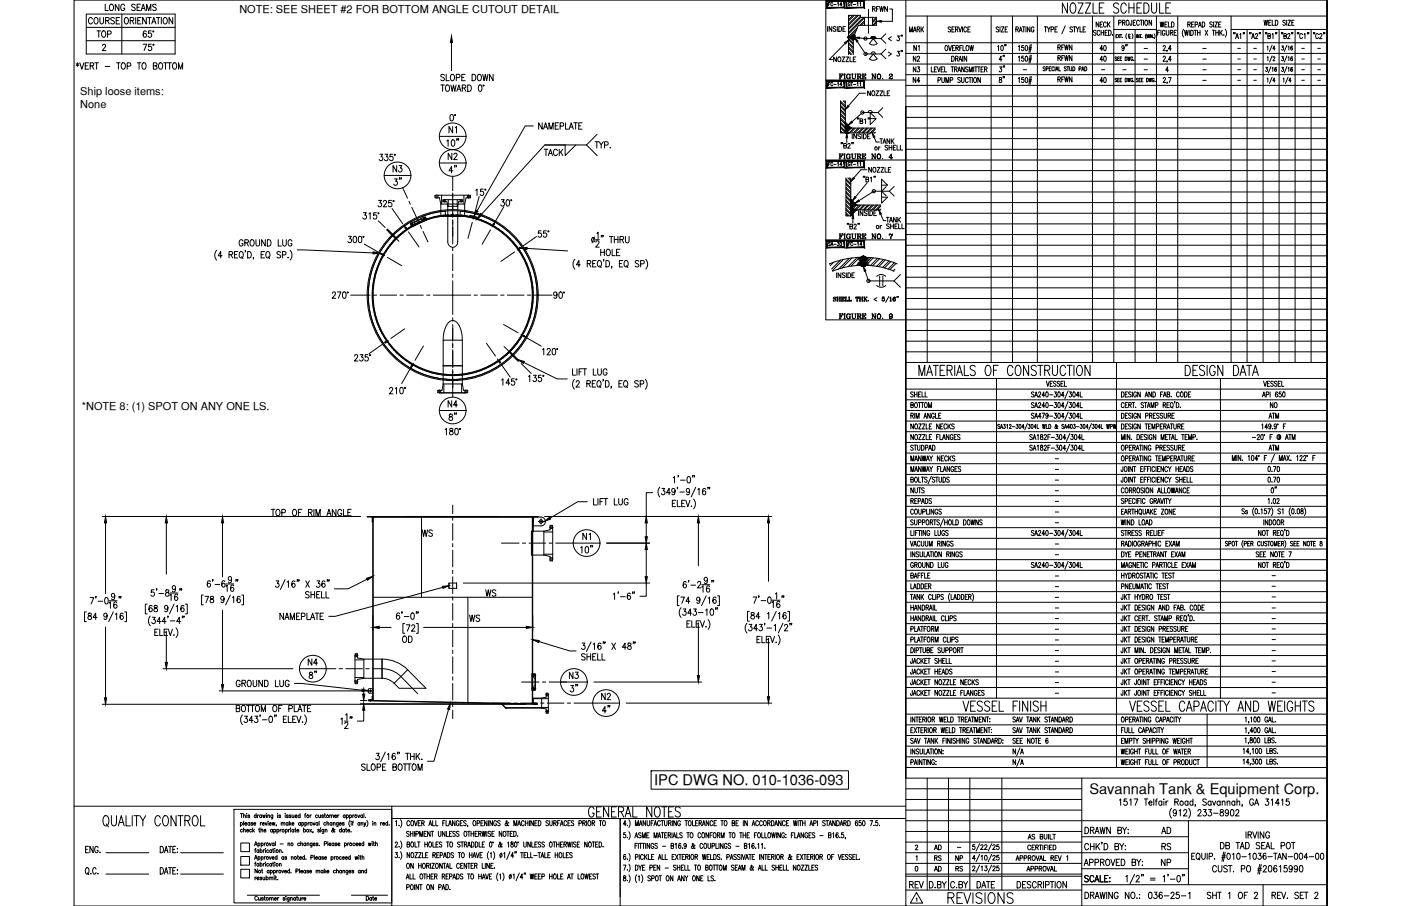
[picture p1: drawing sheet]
<svg xmlns="http://www.w3.org/2000/svg" width="432mm" height="279mm" viewBox="0 0 432 279" stroke-linecap="round" stroke-linejoin="round" font-family="sans-serif">
<defs><g id="words">
<text font-size="6.6" x="291.4" y="279.8">REVISIONS</text>
<g font-size="5.3">
<text x="28.9" y="12.7">TOP</text>
<text x="137.6" y="42.3">N1</text>
<text x="137.2" y="50.4">N2</text>
<text x="166.9" y="49.4">TACK</text>
<text x="120.3" y="54.3">N3</text>
<text x="120.6" y="58.2">3&quot;</text>
<text x="141.8" y="54.7" transform="rotate(-90 141.8 54.7)">4&quot;</text>
<text x="141.8" y="130.9" transform="rotate(-90 141.8 130.9)">8&quot;</text>
<text x="148.9" y="185.2">WS</text>
<text x="143.9" y="193">WS</text>
<text x="94.2" y="206.4">N4</text>
<text x="98.8" y="210.6" transform="rotate(-90 98.8 210.6)">8&quot;</text>
<text x="174.6" y="210.6">N3</text>
<text x="179.2" y="214.5" transform="rotate(-90 179.2 214.5)">3&quot;</text>
<text x="279.4" y="275.2">REV</text>
</g>
<g font-size="4.9">
<text x="26.5" y="8.5">COURSE</text>
<text x="280.8" y="16.9">N1</text>
<text x="338.3" y="16.9">40</text>
<text x="306.9" y="20.1">4&quot;</text>
<text x="306.9" y="23.3">3&quot;</text>
<text x="280.5" y="26.8">N4</text>
<text x="342.2" y="26.8" transform="rotate(-90 342.2 26.8)">40</text>
<text x="137.2" y="126.6">N4</text>
<text x="390.5" y="127">NO</text>
<text x="394.8" y="153.1" transform="rotate(-90 394.8 153.1)">0&quot;</text>
<text x="129.1" y="166.5">WS</text>
<text x="178.9" y="167.6">N1</text>
<text x="184.5" y="217">N2</text>
<text x="357" y="258.2">AD</text>
<text x="357.4" y="263.2">RS</text>
<text x="357" y="268.1">NP</text>
</g>
<g font-size="4.5">
<text x="201.6" y="242.2">IPC DWG NO. 010-1036-093</text>
<text x="335.7" y="244.9">Savannah Tank &amp; Equipment Corp.</text>
</g>
<g font-size="4.4">
<text x="268.1" y="4.6">RFWN</text>
<text x="279.4" y="10.9">MARK</text>
<text x="336.9" y="9.5">NECK</text>
<text x="356.7" y="9.5">WELD</text>
<text x="325.3" y="16.6">RFWN</text>
<text x="348.5" y="16.9" transform="rotate(-90 348.5 16.9)">9&quot;</text>
<text x="280.5" y="23.3">N3</text>
<text x="280.5" y="20.1">N2</text>
<text x="338.3" y="20.1">40</text>
<text x="270.2" y="45.5">TANK</text>
<text x="390.2" y="130.2">ATM</text>
<text x="390.2" y="140.1">ATM</text>
<text x="287.2" y="263.2">AD</text>
<text x="287.2" y="269.9">AD</text>
<text x="287.2" y="266.7">RS</text>
<text x="293.5" y="266.7">NP</text>
<text x="293.9" y="269.9">RS</text>
</g>
<g font-size="3.4">
<text x="73.8" y="4.1">NOTE: SEE SHEET #2 FOR BOTTOM ANGLE CUTOUT DETAIL</text>
<text x="24.7" y="29.4">Ship loose items:</text>
<text x="24.7" y="33.2">None</text>
<text x="25.2" y="126.5">*NOTE 8: (1) SPOT ON ANY ONE LS.</text>
</g>
<g font-size="2.6">
<text x="351.7" y="16.2">-</text>
<text x="369.7" y="16.2">-</text>
<text x="380.6" y="16.2">-</text>
<text x="385.6" y="16.2">-</text>
<text x="400.4" y="16.2">-</text>
<text x="405.3" y="16.2">-</text>
<text x="314.3" y="22.6">-</text>
<text x="338.7" y="22.6">-</text>
<text x="345" y="22.6">-</text>
<text x="351.7" y="22.6">-</text>
<text x="351.7" y="19.4">-</text>
<text x="369.7" y="19.4">-</text>
<text x="369.7" y="22.6">-</text>
<text x="380.6" y="19.4">-</text>
<text x="380.6" y="22.6">-</text>
<text x="385.6" y="19.4">-</text>
<text x="385.6" y="22.6">-</text>
<text x="400.4" y="19.4">-</text>
<text x="400.4" y="22.6">-</text>
<text x="405.3" y="19.4">-</text>
<text x="405.3" y="22.6">-</text>
<text x="369.7" y="26.1">-</text>
<text x="380.6" y="26.1">-</text>
<text x="385.6" y="26.1">-</text>
<text x="400.4" y="26.1">-</text>
<text x="405.3" y="26.1">-</text>
<text x="324.2" y="142.9">-</text>
<text x="324.2" y="146">-</text>
<text x="324.2" y="149.2">-</text>
<text x="324.2" y="155.9">-</text>
<text x="324.2" y="152.4">-</text>
<text x="324.2" y="159.1">-</text>
<text x="324.2" y="162.3">-</text>
<text x="324.2" y="169">-</text>
<text x="324.2" y="172.2">-</text>
<text x="324.2" y="178.9">-</text>
<text x="391.2" y="178.9">-</text>
<text x="324.2" y="185.6">-</text>
<text x="324.2" y="182">-</text>
<text x="391.2" y="185.2">-</text>
<text x="391.2" y="182">-</text>
<text x="324.2" y="188.7">-</text>
<text x="324.2" y="191.9">-</text>
<text x="391.2" y="188.7">-</text>
<text x="391.2" y="191.9">-</text>
<text x="324.2" y="195.4">-</text>
<text x="391.2" y="195.1">-</text>
<text x="324.2" y="201.8">-</text>
<text x="324.2" y="198.6">-</text>
<text x="391.2" y="201.8">-</text>
<text x="391.2" y="198.6">-</text>
<text x="324.2" y="205.3">-</text>
<text x="324.2" y="208.5">-</text>
<text x="391.2" y="205">-</text>
<text x="391.2" y="208.5">-</text>
<text x="324.2" y="214.8">-</text>
<text x="324.2" y="211.7">-</text>
<text x="391.2" y="211.7">-</text>
<text x="391.2" y="214.8">-</text>
<text x="294.2" y="262.5">-</text>
</g>
</g></defs>
<!-- layer: CENTER -->
<g fill="none" stroke="#000" stroke-width=".31">
<path d="M267.7 2.9v7.4M124.1 57.9l1.5 3.2M139.5 54.4v4.4M139.5 59.5v7.6M112.3 75.3l4.4 2.6M116.6 68.1l2.1 2.1M117.6 78.4l.9 .5M117.7 78.1l-.2 .5M119.4 79.4l4.4 2.6M119.4 70.9l.7 .7M120.4 71.6l-.2 .3M120.8 64.3l3.3 4.7"/>
<path d="M120.9 72.3l2 2.1M124.7 69.8l.6 .9M125 70v.3h-.3M125.3 70.3h-.3v.2M125.9 71.5l3.3 4.7M126 62.1l.5 .9M126.9 68.6l.4 1M126.9 63.9l2.2 4.7M129.5 69.5l.4 .9M130.4 71.4l1.5 3.2M130.6 66.9l.4 .9M134.7 60.1v1.1"/>
<path d="M137 61.4v1M139.5 67.8v7.5M139.5 76.3v1M139.5 78.3v5.2M142.1 61.4v1M144.4 60.1v1.1M145.6 68.5l-1.4 5M146.1 66.6l-.3 1M147.7 60.6l-1.3 5M151.2 70.9l-2.6 4.4M152 68.9l.4 .3M152.2 69.1l-.5 .9"/>
<path d="M155.3 63.8l-2.6 4.4M158.6 77.7l-4.2 2.9M160 76.5h.3v.3M160.3 76.5l-.9 .6M160.3 76.2v.3h.3M165.3 73l-4.2 2.9M108.1 91h5.9M115.1 91h1M117.1 91h5.2M123.3 91h1M125.3 91h5.2M131.5 91h1"/>
<path d="M133.6 91h11.5M139.5 84.5v1M139.5 86.6v10.4M139.5 98v1.1M146.1 91h1M148.2 91h5.1M154.3 91h1.1M156.4 91h5.1M162.5 91h1.1M164.6 91h5.5M118 106.1l-4.3 3M118.5 105.5h.3v.3"/>
<path d="M118.8 105.3v.2h.2M119.7 104.9l-.9 .6M124.7 101.4l-4.2 3M126.4 113.8l-2.6 4.5M126.6 112.8l.5 .3M127.4 112l-.5 .9M130.5 106.7l-2.6 4.4M139.5 100.1v5.1M139.5 105.8v1.5M139.5 107.8v5.6M139.5 114v1.5M139.5 116.1v6.4"/>
<path d="M149.9 105.9l2.8 3.9M153.3 110.7l.6 .8M154.1 111.5v.3h-.3M154.3 111.8h-.2v.2M154.5 112.4l2.8 3.9M155.2 100.1l4.5 2.5M155.4 106.8l3.1 3.1M158.9 110.1l-.2 .3M159.2 110.7l.7 .7M160.6 103.1l.9 .6M160.7 112.1l3 3.1M161.6 103.5l-.2 .4"/>
<path d="M162.3 104.2l4.5 2.5M135.5 120.2v1.1M143.6 120.2v1.1M139.5 155.8v2.6M139.5 159.4v1M166.8 160v.8h-.9M139.5 161.5v5.1M139.5 167.6v1.1M139.5 169.7v5.1M139.5 175.9v1M139.5 177.9v5.1M154.6 167.5h5.4"/>
<path d="M161 167.5h1M163.1 167.5h5.1M167.6 160.8h-.8v.8M169.2 167.5h1M169.4 172.4h1.1M169.4 162.6h1.1M171.3 167.5h5.4M139.5 184.1v1M139.5 186.1v5.2M139.5 192.3v1M139.5 194.3v5.2M100.5 206.2h3"/>
<path d="M104.5 206.2h1.1M106.6 206.2h5.1M109.3 202.2h1M109.3 210.2h1M112.7 206.2h1.1M114.2 212.7v.4h-.3M114.2 215.7v.6M114.6 213.1h-.4v.3M114.8 206.2a13.6 13.6 0 0 1 6.1 .6l2.1 1.3 5.8 5.9M139.5 200.5v1M139.5 202.5v5.2M139.5 208.7v1"/>
<path d="M139.5 210.8v5.1M139.5 216.9v1.1M139.5 219v2.6M151.6 216.8h5.8M158.4 216.8h1M160.5 216.8h5.1M160.8 210.3h5.4M164.2 208.3h1M164.2 212.4h1M164.9 216.7v.7M166.6 216.8h1.1M167.2 210.3h1"/>
<path d="M168.2 214.3h.9M168.2 219.4h.9M168.7 216.8h5.1M169.2 210.3h5.4M174.9 216.8h1M176.9 216.8h5.8"/>
</g>
<!-- layer: SHELL -->
<g fill="none" stroke="#000" stroke-width=".31">
<path d="M137.3 66.2v.1M265.9 79.4v2.5M266.3 79.4v2.5M265.8 80.5v.2M266.3 80.5v.2M136.6 112.8h5.9M115 159.5l-.1 56.5M129.9 159.5v24.7M164.1 159.5l.1 57.5v-57.5h-49.3v56.5M115 184.2h49.1M144.2 184.2v32.4M113.5 216l52.1 1.2z"/>
<path d="M114.9 216h.1M154.4 216.9v.1M164.1 216.8h.1M164.1 217h.1"/>
<circle cx="139.5" cy="91" r="24.7"/>
<circle cx="139.5" cy="91" r="24.5"/>
<circle cx="139.5" cy="91" r="26"/>
</g>
<!-- layer: DIM -->
<g fill="#000" stroke="#000" stroke-width=".31">
<path d="M139.1 11.1l.4 2h-.7zM115 77.7l2 .4-2 .2zM146.7 64.9l.6 .3-1.2 1.5zM148.2 65.8l.4 .5-1.5 1.2zM160.5 76.5l2-.2-.1 .6zM159.7 110.9l1.9 .6-.3 .6zM32.5 159.3l.4 1.9h-.7zM51.3 159.3l.3 1.9h-.7zM68.6 159.3l.3 1.9h-.6zM113 178.3l1.9-.6-1.6 1.2zM167.9 160.8l1.5-1.3 .3 .6zM198.8 165.5h.7l-.3 2z"/>
<path d="M199.2 159.3l.3 1.9h-.7zM199.2 167.5l.3 2h-.7zM198.8 177.8h.7l-.3 2zM215.2 159.3l.4 1.9h-.7zM236.9 159.3l.3 1.9h-.7zM114.9 193.5l2-.4v.7zM136.4 180.8l1.9-.2-1.8 .9zM162.2 193.1l2 .4-2 .3zM164.2 197.3l2 .2-.2 .7zM32.2 215.2h.7l-.4 2zM50.9 204.3h.7l-.3 1.9zM68.3 211.1h.6l-.3 2z"/>
<path d="M111.6 212.5l1.9 .6-2 .1zM111.8 214.1h.6l-.3 1.9zM112.1 217l.3 2h-.6zM138.8 216.9l-.2 1.9-.7-.1zM214.9 208.4h.7l-.4 1.9zM236.5 214.9h.7l-.3 1.9z"/>
</g>
<g fill="none" stroke="#000" stroke-width=".31">
<path d="M23.5 19.6l.8 .6M23.9 19.4v1.1M24.3 19.6l-.8 .6M24.6 19.4l.6 1.9 .7-1.9M26.6 4.3h27.4v12.4h-27.4zM26.6 8.4h27.4M26.6 12.6h27.4M27.3 19.4h-1v1.9h1M29.2 19.4h1.1M29.8 19.4v1.9M31.6 14.1l.3-.5h.3l.4 .4-1.1 1.6h1.1M32.4 1.3v2h1"/>
<path d="M34 1.4l.2-.1a1 1 0 0 1 .8 1 1 1 0 0 1-.8 1 1.24 1.24 0 0 1-.2-1.9zM35.9 19.4h1.1M36.5 19.4v1.9M36.7 1.3v2l-1.2-2v2M37.5 4.3v12.4M37.7 19.5l.1-.1a1 1 0 0 1 .9 1 1 1 0 0 1-.9 .9 1.26 1.26 0 0 1-.1-1.8zM38.4 1.8a.62 .62 0 0 0-.7-.5 .62 .62 0 0 0-.5 .8v.4a.62 .62 0 0 0 .6 .8 .62 .62 0 0 0 .6-.8h-.4M40.1 6.4l1-.2v-.7l-1-.1v2M40.7 6.4l.6 1M41.7 1.6l-.4-.3-.6 .1-.1 .5 .9 .5 .2 .6-.4 .3-.7-.3M41.8 5.4v2M42.2 2.2h.7"/>
<path d="M42.3 19.4h1.1M42.5 6.4h.6M42.9 19.4v1.9M43.3 1.3h-1.1v2h1.1M43.5 5.4h-1v2h1M43.5 3.3l.7-2 .6 2M43.8 2.6h.8M44.1 19.5l.1-.1a1 1 0 0 1 .9 1 1 1 0 0 1-.9 .9 1.26 1.26 0 0 1-.1-1.8zM44.1 13.6h1.1l-.8 2M45.1 5.4v2l-1.1-2v2M45.1 9.8l-.5-.3a1.13 1.13 0 0 0 .1 2 .58 .58 0 0 0 .5-.8 .58 .58 0 0 0-1-.2l-.1 .3M45.2 3.3v-2l.6 2 .7-2v2"/>
<path d="M45.5 5.4h1.1M46 5.4v2M46.6 9.5h-.8l-.1 .9a.61 .61 0 0 1 .9 0 .61 .61 0 0 1-.1 .9 .61 .61 0 0 1-.8-.2M46.7 13.6h-.9v.9a.61 .61 0 0 1 .9 0 .61 .61 0 0 1-.1 .9 .61 .61 0 0 1-.9-.2M46.8 7.4l.6-2 .6 2M47 6.7h.8M48.2 1.6l-.4-.3-.8 .3 .2 .5 1 .6v.3l-.4 .3-.8-.3M48.2 5.4h1.1M48.8 5.4v2M49.2 19.5l.1-.1a1 1 0 0 1 .9 1 1 1 0 0 1-.9 .9 1.26 1.26 0 0 1-.1-1.8zM49.7 5.4v2M50.5 19.4h1.1"/>
<path d="M50.6 5.5l.2-.1a1.01 1.01 0 0 1 .8 1 1.01 1.01 0 0 1-.8 1 1.27 1.27 0 0 1-.2-1.9zM51 19.4v1.9M51.7 19.4h1.2M52.3 19.4v1.9M53.2 5.4v2l-1.1-2v2M53.5 19.5l.2-.1a1 1 0 0 1 .8 1 1 1 0 0 1-.8 .9 1.26 1.26 0 0 1-.2-1.8zM139.1 13.1v8.7M26.3 20.3h.6M27.8 20.3l.9-.1 .1-.6-1-.2v1.9M28.3 20.3l.6 1M32.4 20.5h1.4M39.2 20.4l1-.1 .1-.3-.1-.5-1-.1v1.9"/>
<path d="M47.3 20.3l.9-.1 .1-.6-1-.2v1.9l1-.2 .1-.4-.4-.4M55 21.3v-1.9l.6 1.9 .7-1.9v1.9M135.8 26.2h1.2M136.4 26.2v2M137 23.2l-.4-.3-.8 .3 .1 .4 1.1 .7v.3l-.4 .3-.8-.3M137.5 22.9v2h1M137.6 26.3l.2-.1a1 1 0 0 1 .8 1 1 1 0 0 1-.8 1 1.27 1.27 0 0 1-.2-1.9zM138.9 35.4l.2-.1a1.09 1.09 0 0 1 .7 1 1.09 1.09 0 0 1-.7 1l-.2-.1-.2-.8zM139 26.2l.4 2 .4-2 .4 2 .4-2M139.1 23l.2-.1a1 1 0 0 1 .8 1 1 1 0 0 1-.8 1 1.29 1.29 0 0 1-.2-1.9zM140.6 23.9h1v-.9l-1-.1v2M140.8 28.2l.6-2 .7 2"/>
<path d="M141 27.5h.8M142.3 23.9h.7M142.5 27.1h.9l.1-.7-1-.2v2M143 27.1l.6 1.1M143.4 22.9h-1.1v2h1.1M144.1 26.2a1 1 0 0 1 1.2 1 1 1 0 0 1-1.2 1zM145.5 22.9a1 1 0 0 1 1.2 1 1 1 0 0 1-1.2 1zM147.4 23l.2-.1a1 1 0 0 1 .8 1 1 1 0 0 1-.8 1 1.27 1.27 0 0 1-.2-1.9zM147.7 26.3l.2-.1a1.07 1.07 0 0 1 .7 1 1.07 1.07 0 0 1-.7 1l-.2-.1-.3-.8zM148.8 22.9l.4 2 .4-2 .4 2 .4-2M152 22.9v2l-1.1-2v2M164.4 38.8h-2.5l-14.9 26.2"/>
<path d="M167.1 37.9v1.9l-1.1-1.9v1.9M167.5 39.8l.6-1.9 .7 1.9M167.8 39.2h.8M169.2 39.8v-1.9l.6 1.9 .7-1.9v1.9M171.1 38.8h.6M172.1 37.9h-1v1.9h1M172.6 38.9l1-.1v-.8l-1-.1v1.9M174.3 37.9v1.9h1M175.4 39.8l.7-1.9 .6 1.9M175.7 39.2h.8M176.8 37.9h1.2M177.4 37.9v1.9"/>
<path d="M178.4 38.8h.6M179.4 37.9h-1v1.9h1M117.1 47.6h.8l-.4 .7a.6 .6 0 0 1 .4 1 .6 .6 0 0 1-1-.1M118.4 54.1h8.2M118.6 47.6h.9l-.5 .7a.6 .6 0 0 1 .5 .9 .6 .6 0 0 1-1 0M121.1 47.6h-.9v.8a.62 .62 0 0 1 .9 0 .62 .62 0 0 1-.1 .9 .62 .62 0 0 1-.9-.1M135.4 42.1h8.3M137.7 43.5l.4-.4v2M139.3 43.2l.2-.1a1.08 1.08 0 0 1 .7 1 1.08 1.08 0 0 1-.7 1l-.4-.8zM146.6 58.7l.4-.4v2M148.9 58.3h-.8v.9a.61 .61 0 0 1 .9 0 .61 .61 0 0 1-.1 .9 .61 .61 0 0 1-.9-.2M167.9 44.7h12.9"/>
<path d="M177.5 44.7l-3.3 3.3v-3.3h-6.3l-19.5 21.4M180.8 44.7l3.2 3.3M183.4 43.7h1.1M183.9 43.7v2M184 41.4l-3.2 3.3M184.7 43.7l.6 .9v1.1M185.9 43.7l-.6 .9M186.3 44.7l1-.1v-.8l-1-.1v2M188.1 45.5v.2zM66.8 77.2a2.24 2.24 0 0 0 0 3M68.4 78.9h-1.2l.8-1.3v1.9M70.6 78.5l.9-.1 .1-.6-1-.2v1.9"/>
<path d="M71.1 78.5l.6 1M72.3 78.5h.6M73.3 77.6h-1v1.9h1M74 77.7l.2-.1a1 1 0 0 1 .8 1 1 1 0 0 1-.8 .9 1.24 1.24 0 0 1-.2-1.8zM74.4 79.2l.5 .5M74.9 74.4a.62 .62 0 0 0-.7-.5 .62 .62 0 0 0-.5 .8v.4a.62 .62 0 0 0 .6 .8 .62 .62 0 0 0 .6-.8h-.4M75.5 74.9l.9-.1 .1-.7-1-.2v2M75.7 77.3l-.2 .5M76 74.9l.6 1M76.3 77.6a1 1 0 0 1 1.2 1 1 1 0 0 1-1.2 .9zM77.4 74l.1-.1a1 1 0 0 1 .9 1 1 1 0 0 1-.9 1 1.24 1.24 0 0 1-.1-1.9zM78.2 79.5l-.2 .4"/>
<path d="M78.9 73.9v1.4l.5 .6 .5-.3 .1-1.7M80.5 78.5h.6M81.5 77.6h-1v1.9h1M81.8 73.9v2l-1.2-2v2M82.2 77.7l.2-.1a1 1 0 0 1 .8 1 1 1 0 0 1-.8 .9 1.24 1.24 0 0 1-.2-1.8zM82.4 73.9a1 1 0 0 1 1.1 1 1 1 0 0 1-1.1 1zM82.6 79.2l.5 .5M85.7 73.9v2h1M86.5 77.9l-.4-.3-.7 .3 .1 .4 .8 .4 .2 .3v.3l-.4 .2-.7-.2M87 78.6l1-.1 .1-.7-1.1-.2v1.9M87.1 73.9l.1 1.7 .4 .3 .6-.3v-1.7M88.8 79.4v.1z"/>
<path d="M89.4 77.2a2.31 2.31 0 0 1 0 3M90 74.4a.61 .61 0 0 0-.8-.5 .61 .61 0 0 0-.4 .8v.4a.61 .61 0 0 0 .6 .8 .61 .61 0 0 0 .6-.8h-.4M91.6 77.1l23.4 .9M107.4 72.9h.9l-.5 .7a.6 .6 0 0 1 .5 .9 .6 .6 0 0 1-1.1 0M109.1 73h.6l.2 .3v1.2l-.4 .3h-.4l-.2-.3-.1-.8zM110.7 73h.6l.2 .3v1.2l-.4 .3-.6-.3zM112 65.6h.9l-.5 .7a.6 .6 0 0 1 .5 1 .6 .6 0 0 1-1.1-.1M113.7 66l.4-.4v2M116 65.6h-.8l-.1 .8a.61 .61 0 0 1 .9 .1 .61 .61 0 0 1-.1 .9 .61 .61 0 0 1-.9-.2M116.6 61.8h.9l-.4 .8a.6 .6 0 0 1 .4 .9 .6 .6 0 0 1-1-.1M118.2 62.3l.1-.4 .5-.1 .3 .6-1 1.4h1.1M120.7 61.8h-.9v.9a.62 .62 0 0 1 .9 0 .62 .62 0 0 1-.1 .9 .62 .62 0 0 1-.9-.2"/>
<path d="M154.5 61.6h.9l-.5 .7a.6 .6 0 0 1 .5 .9 .6 .6 0 0 1-1 0M156.2 61.7l.4-.1a1.14 1.14 0 0 1-.2 1.9l-.2-.1-.2-.7zM162.4 76.6l12.6 .8M166.8 71.2h-.8l-.1 .8a.62 .62 0 0 1 .9 0 .62 .62 0 0 1-.1 .9 .62 .62 0 0 1-.9-.1M168.4 71.2h-.8l-.1 .8a.61 .61 0 0 1 .9 0 .61 .61 0 0 1-.1 .9 .61 .61 0 0 1-.9-.1M177.2 80a2.3 2.3 0 0 0 0 3M183.2 73l-.7 1.9M183.6 73.9h1.1M183.7 74.7l.3-.4h.3l.3 .3-1 1.6h1.1M184 72l.3-.4v2M185.1 76.9v1.9M185.1 77.8h1.2"/>
<path d="M185.4 72.6l-.1 .5M185.9 72.6h-.2h.2l-.2 .5M186.3 76.9v1.9M187.1 77l.2-.1a1 1 0 0 1 .8 1 1 1 0 0 1-.8 .9 1.27 1.27 0 0 1-.2-1.8zM187.8 72.9h1.1M188.4 72.9v2M188.7 76.9v1.9h.9M189.3 73.9h1.2M189.3 72.9v2M190 77.8h.6M190.5 72.9v2M191.1 76.9h-1.1v1.9h1.1"/>
<path d="M191.1 73.9l.9-.1 .1-.7-1-.2v2M191.7 73.9l.5 1M192.8 72.9v1.4l.5 .6 .5-.3 .1-1.7M199 80a2.24 2.24 0 0 1 0 3M102.4 90.5l.2-.4 .5-.1 .3 .6-1 1.4h1.1M104 90h1.1l-.8 2M105.8 90.1l.2-.1a1.07 1.07 0 0 1 .7 1 1.07 1.07 0 0 1-.7 1 1.38 1.38 0 0 1-.2-1.9zM171.7 90.7l-.1 .3a.55 .55 0 0 1-.8 0 .55 .55 0 0 1 0-.8 .55 .55 0 0 1 .8 .1l.1 .4a.9 .9 0 0 1-.7 1.3l-.3-.3M172.5 90.1l.2-.1a1.07 1.07 0 0 1 .7 1 1.07 1.07 0 0 1-.7 1 1.38 1.38 0 0 1-.2-1.9zM178.8 81.7h-1.1l.7-1.4v2M181 81.3l.9-.1 .1-.7-1-.2v2M181.5 81.3l.6 1"/>
<path d="M182.7 81.3h.6M183.7 80.3h-1v2h1M184.4 80.4l.2-.1a1 1 0 0 1 .8 1 1 1 0 0 1-.8 1 1.26 1.26 0 0 1-.2-1.9zM184.8 81.9l.5 .6M186.1 80.1l-.2 .4M186.8 80.3a.99 .99 0 0 1 1.1 1 .99 .99 0 0 1-1.1 1zM188.6 82.2l-.2 .5M190.9 81.3h.6M191.9 80.3h-1v2h1M192.7 80.4l.1-.1a1 1 0 0 1 .8 1 1 1 0 0 1-.8 1 1.28 1.28 0 0 1-.1-1.9zM193.1 81.9l.4 .6M196.9 80.6l-.4-.3-.6 .1v.6l.8 .5 .2 .5-.4 .3-.7-.3"/>
<path d="M197.4 81.4l1.1-.2-.1-.8-1-.1v2M109.3 109.8l.3-.4 .5 .1 .2 .2-.3 .7-.8 .9h1.1M111 109.4h.9l-.5 .7a.6 .6 0 0 1 .5 .9 .6 .6 0 0 1-1.1 0M113.4 109.4h-.8l-.1 .8a.62 .62 0 0 1 .9 0 .62 .62 0 0 1-.1 .9 .62 .62 0 0 1-.9-.1M120.1 120l.3-.5h.3l.3 .3-.2 .7-.8 1h1.1M121.8 119.8l.4-.3v2M123.4 119.6l.3-.1a1.08 1.08 0 0 1 .6 1 1.08 1.08 0 0 1-.6 1l-.5-.9zM154.6 117.2l.4-.4v2M157.2 118.1h-1.2l.8-1.3v2M158.5 116.8h-.8l-.1 .9a.61 .61 0 0 1 .9 0 .61 .61 0 0 1 0 .9 .61 .61 0 0 1-.9-.2M161.4 111.8l10.3 5.1h3.1M162.9 116.1l.4-.4v2"/>
<path d="M164.4 115.7h.9l-.5 .8a.6 .6 0 0 1 .5 .9 .6 .6 0 0 1-1-.1M166.8 115.7h-.8l-.1 .9a.62 .62 0 0 1 .9 0 .62 .62 0 0 1-.1 .9 .62 .62 0 0 1-.9-.2M167.2 107.8l.4-.3v1.9M168.6 107.9l.4-.4h.4l.2 .3-1 1.6h1.1M170.4 107.5h.6l.2 .3v1.3l-.4 .3-.4-.1-.2-.2v-.8zM176.5 113.7v2h.9M177 117a2.24 2.24 0 0 0 0 3M177.6 117.9l.3-.5 .5 .1 .1 .3-.2 .6-.8 1h1.1M177.8 113.7v2M178.5 114.7h.6M179.5 113.7h-1v2M179.7 113.7h1.1"/>
<path d="M180.2 113.7v2M180.9 118.3l.9-.1 .1-.6-1-.2v2M181.4 118.3l.6 1.1M182.5 118.3h.7M182.9 113.7v2h.9M183.6 117.4h-1.1v2h1.1M184.2 113.7v1.4l.5 .6 .6-.3v-1.7M184.3 117.5l.1-.1a1 1 0 0 1 .9 1 1 1 0 0 1-.9 1 1.28 1.28 0 0 1-.1-1.9zM184.7 119l.5 .5M186 117.1l-.2 .5M186.6 117.4a1 1 0 0 1 1.2 1 1 1 0 0 1-1.2 1zM187.1 114.2a.62 .62 0 0 0-.7-.5 .62 .62 0 0 0-.5 .8v.4a.62 .62 0 0 0 .6 .8 .62 .62 0 0 0 .6-.8h-.4"/>
<path d="M188.4 119.3h-.1h.1l-.1 .4M190.8 118.3h.6M191.8 117.4h-1v2h1M192.5 117.5l.2-.1a1 1 0 0 1 .8 1 1 1 0 0 1-.8 1 1.26 1.26 0 0 1-.2-1.9zM192.9 119l.5 .5M196.7 117.7l-.4-.3-.7 .3 .2 .4 .8 .4v.8l-.6 .1-.4-.3M197.3 118.4l1-.1v-.8l-1-.1v2M198.9 117a2.3 2.3 0 0 1 0 3M135.4 121.2h8.3M135.4 126.6h8.3M137.2 132.5l.4-.4v2M138.7 132.2v.6a.73 .73 0 0 1 .9 .4 .73 .73 0 0 1-.3 .9 .64 .64 0 0 1-.8-.7 .64 .64 0 0 1 .8-.5l.3-.3-.1-.4z"/>
<path d="M140.4 132.2l.2-.1a1.08 1.08 0 0 1 .7 1 1.08 1.08 0 0 1-.7 1 1.43 1.43 0 0 1-.2-1.9zM31.5 159.3h79.6M83.6 157.1h1.1M84.1 157.1v1.9M85.3 157.2l.2-.1a1 1 0 0 1 .8 1 1 1 0 0 1-.8 .9 1.24 1.24 0 0 1-.2-1.8zM86.9 158.1l.9-.1 .1-.7-1-.2v1.9M90.4 157.2l.2-.1a1 1 0 0 1 .8 1 1 1 0 0 1-.8 .9 1.24 1.24 0 0 1-.2-1.8zM92 158h.6M93 157.1h-1v1.9M95.1 158l.9-.1 .1-.6-1-.2v1.9M95.6 158l.6 1M96.8 157.1v1.9"/>
<path d="M97.4 159v-1.9l.6 1.9 .7-1.9v1.9M100.8 159l.6-1.9 .6 1.9M101 158.4h.8M103.5 157.1v1.9l-1.1-1.9v1.9M105.3 157.6a.62 .62 0 0 0-.7-.5 .62 .62 0 0 0-.5 .7v.5a.62 .62 0 0 0 .6 .8 .62 .62 0 0 0 .6-.8h-.4M105.9 157.1v1.9h.9M107.2 158h.7M108.2 157.1h-1v1.9h1M168 159.3h69.9M181 154.7h-2.9l-8.6 5.1M182.9 153.8v1.9h1M184.3 153.8v1.9"/>
<path d="M184.9 154.7h.7M186 153.8h-1.1v1.9M186.1 153.8h1.2M186.7 153.8v1.9M189.3 153.8v1.9h1M190.7 153.8v1.4l.5 .5 .5-.3 .1-1.6M193.6 154.2a.62 .62 0 0 0-.8-.4 .62 .62 0 0 0-.4 .7v.5a.62 .62 0 0 0 .6 .7 .62 .62 0 0 0 .6-.7h-.4M201.1 151.9h-1.9v7.4M203.3 150.2a2.3 2.3 0 0 0 0 3M204 150.6h.9l-.5 .8a.6 .6 0 0 1 .5 .9 .6 .6 0 0 1-1.1-.1M206.6 151.9h-1.2l.8-1.3v2M207.2 155.2h.7"/>
<path d="M207.5 147.3l.4-.3v1.9M208.1 151.3a.53 .53 0 0 1-.8 .4 .53 .53 0 0 1-.2-.8 .53 .53 0 0 1 .9 0l.1 .4a.95 .95 0 0 1-.7 1.3l-.3-.3M208.3 154.3h-1.1v2h1.1M208.7 154.3v2h1M208.9 150.3l-.2 .5M209.1 146.7h-.2h.2l-.2 .5M209.5 151.7h1.4M209.7 148.1h1.5M210.1 155.2h.6M211.1 154.3h-1v2h1M211.4 154.3l.6 2 .7-2M212 147h.6l.2 .3v1.2l-.4 .4-.6-.4-.1-.7z"/>
<path d="M212.5 151.3a.53 .53 0 0 1-.7 .4 .53 .53 0 0 1-.2-.8 .53 .53 0 0 1 .8 0l.1 .4a.95 .95 0 0 1-.6 1.3l-.3-.3M213.1 156.1v.2zM213.6 146.7h-.2h.2l-.2 .5M213.8 153.9a2.24 2.24 0 0 1 0 3M214.1 146.7h-.2h.2l-.2 .5M214.4 150.2l-1.4 3M215.1 151l.4-.4v2M217.5 150.9l-.3-.3a1.09 1.09 0 0 0-.7 1 1.09 1.09 0 0 0 .6 1 .57 .57 0 0 0 .5-.8 .57 .57 0 0 0-1-.1l-.1 .2M218.3 150.3l-.2 .5M218.8 150.3l-.2 .5M32.5 161.2v21.9M51.3 161.2v15.9"/>
<path d="M64.8 179.4l-.3-.3a1.12 1.12 0 0 0-.1 2 .58 .58 0 0 0 .5-.8 .58 .58 0 0 0-.9-.2l-.1 .3M65.6 178.8h-.1h.1l-.1 .5M68.6 161.2v16.7M69.3 179.4l-.3-.3a1.11 1.11 0 0 0-.7 1 1.11 1.11 0 0 0 .6 1 .58 .58 0 0 0 .5-.9 .58 .58 0 0 0-1-.1l-.1 .3M71.4 178.4l-.3 .5a.55 .55 0 0 1-.7-.2 .55 .55 0 0 1 .2-.7 .55 .55 0 0 1 .7 .1l.1 .3a.9 .9 0 0 1-.7 1.3l-.3-.2M72.8 178.8l-.1 .5M73.3 178.8h-.2h.2l-.2 .5M85.1 179.1h.8l-.4 .8a.6 .6 0 0 1 .4 .9 .6 .6 0 0 1-1-.1M87.9 178.8l-1.5 3M88.5 179.5l.4-.4v2M90.9 179.4l-.3-.3a1.12 1.12 0 0 0-.1 2 .58 .58 0 0 0 .5-.8 .58 .58 0 0 0-1-.1l-.1 .3M91.7 178.9h-.2h.2l-.2 .4"/>
<path d="M92.2 178.9l-.2 .4M94.2 179.1l1.2 2M95.4 179.1l-1.2 2M97.7 179.1h.9l-.5 .8a.6 .6 0 0 1 .5 .9 .6 .6 0 0 1-1.1-.1M100.1 179.4l-.3-.3a1.11 1.11 0 0 0-.6 1 1.11 1.11 0 0 0 .6 1 .58 .58 0 0 0 .4-.8 .58 .58 0 0 0-.9-.1l-.1 .3M100.9 178.9l-.1 .4M101.4 178.9h-.1h.1l-.1 .4M113.1 178.6l-5.8 3h-4.2M142.8 179.8h57.4M176.7 167.5h8.2M179 168.9l.4-.3v1.9M180.6 168.7l.4-.1a1.15 1.15 0 0 1-.2 1.9l-.4-.3-.1-.5z"/>
<path d="M187 167.5h13.2M199.2 179.8v4.1h-2M199.2 161.2v4.3M199.2 169.5v8.3M211.5 179.6l-.3-.3a1.11 1.11 0 0 0-.1 2 .55 .55 0 0 0 .5-.5 .55 .55 0 0 0-.4-.6 .55 .55 0 0 0-.7 .4M212.3 179h-.2h.2l-.2 .5M215 179.8l.2-.4 .4-.1 .4 .6-1.1 1.4h1.1M215.2 161.2v13.3M218 178.7v.3a.55 .55 0 0 1-.8 0 .55 .55 0 0 1 0-.8 .55 .55 0 0 1 .8 .1v.4a.9 .9 0 0 1-.6 1.3l-.3-.3M219.5 179l-.2 .5M220 179h-.2h.2l-.2 .5M236.9 161.2v18.1"/>
<path d="M26.6 188.7h-.5v3h.5M27.3 189.2v.5a.79 .79 0 0 1 .8 .4 .79 .79 0 0 1 0 .8 .64 .64 0 0 1-1-.4 .64 .64 0 0 1 .8-.7l.2-.3v-.3zM27.8 184.3h1.1l-.8 2M29.6 184l-.1 .5M29.9 190.4h-1.2l.8-1.3v2M30.2 185.4h1.5M32.5 184.4l.2-.1a1.09 1.09 0 0 1 .7 1 1.09 1.09 0 0 1-.7 1 1.43 1.43 0 0 1-.2-1.9zM32.5 193.3v21.9M33 189.7a.53 .53 0 0 1-.8 .4 .53 .53 0 0 1-.1-.8 .53 .53 0 0 1 .8 .1l.1 .3a.92 .92 0 0 1-.6 1.4l-.4-.3M33.6 186l.4-.4v2M33.6 185.3h2.5M34.9 188.7l-1.4 3"/>
<path d="M35.4 183.6l-.1 .3a.53 .53 0 0 1-.8 .1 .53 .53 0 0 1 0-.8 .53 .53 0 0 1 .8 .1l.1 .3a.93 .93 0 0 1-.7 1.3l-.3-.2M35.6 189.4l.4-.3v2M36 185.9l-.3-.3a1.12 1.12 0 0 0-.1 2 .58 .58 0 0 0 .5-.9 .58 .58 0 0 0-1-.1v.3M36.8 184h-.2h.2l-.2 .5M37.3 184l-.2 .5M38 189.4l-.5-.3a1.13 1.13 0 0 0 0 2 .58 .58 0 0 0 .5-.9 .58 .58 0 0 0-.9-.1l-.1 .3M38.4 188.7h.6v3h-.6M45.4 186.3h-.6v3h.6M46.3 190a2.3 2.3 0 0 0 0 3M46.9 187l-.4-.3a1.1 1.1 0 0 0-.6 1 1.1 1.1 0 0 0 .6 1 .57 .57 0 0 0 .4-.9 .57 .57 0 0 0-.9-.1l-.1 .3M46.9 190.4h.9l-.5 .7a.6 .6 0 0 1 .6 .9 .6 .6 0 0 1-1.1-.1M47.5 181.9h-.8l-.1 .8a.61 .61 0 0 1 .9 0 .61 .61 0 0 1-.1 .9 .61 .61 0 0 1-.9-.1"/>
<path d="M47.6 186.8v.5a.72 .72 0 0 1 .8 .4 .72 .72 0 0 1-.2 1 .64 .64 0 0 1-.8-.7 .64 .64 0 0 1 .8-.6l.3-.2-.1-.4zM47.7 194.9h.6M48.3 181.6l-.1 .5M48.7 194h-1v2h1M49 183h1.4M49.2 194v2h1M49.6 191.7h-1.2l.8-1.3v1.9M50.6 194.9h.6M51.1 182v.6a.72 .72 0 0 1 .9 .4 .72 .72 0 0 1-.3 .9 .64 .64 0 0 1-.8-.7 .64 .64 0 0 1 .9-.6l.2-.2-.1-.4zM51.2 191.7h-1.2l.8-1.3v1.9M51.3 194.6v9.7M51.6 194h-1v2h1"/>
<path d="M51.8 187.3a.53 .53 0 0 1-.8 .4 .53 .53 0 0 1-.2-.8 .53 .53 0 0 1 .9 .1l.1 .3a.94 .94 0 0 1-.7 1.4l-.3-.3M51.8 190.1l-.1 .4M51.9 194l.6 2 .6-2M52.3 183.6l.4-.4v2M52.3 182.9h2.5M52.5 191.5h1.4M53.6 195.8v.2zM53.7 186.3l-1.5 3M54.1 181.2l-.2 .5a.55 .55 0 0 1-.8-.2 .55 .55 0 0 1 .2-.7 .55 .55 0 0 1 .7 .1l.1 .3a.96 .96 0 0 1-.6 1.4l-.4-.3M54.3 193.6a2.24 2.24 0 0 1 0 3M54.3 187.1l.4-.4v2M54.7 183.5l-.4-.3a1.14 1.14 0 0 0 0 2 .58 .58 0 0 0 .5-.8 .58 .58 0 0 0-.9-.2l-.1 .3"/>
<path d="M55.5 181.6h-.1h.1l-.1 .5M55.6 191.7h-1.1l.8-1.3v1.9M56 181.6l-.1 .5M56.3 190.1h-.2h.2l-.2 .4M56.7 187l-.5-.3a1.12 1.12 0 0 0 .1 2 .59 .59 0 0 0 .4-.8 .59 .59 0 0 0-.7-.4l-.3 .5M56.8 190.1l-.2 .4M57.2 186.3h.5v3h-.5M62.7 183.5h-.6v3h.6M63.2 183.9h1.1l-.8 2M64.9 184v.6a.72 .72 0 0 1 .9 .4 .72 .72 0 0 1-.3 .9 .64 .64 0 0 1-.8-.7 .64 .64 0 0 1 .9-.6l.2-.2-.1-.4zM66.3 180.2h1.4M68.6 188.2v22.9"/>
<path d="M69.1 184.6a.53 .53 0 0 1-.8 .3 .53 .53 0 0 1-.2-.8 .53 .53 0 0 1 .9 .1l.1 .4a.95 .95 0 0 1-.7 1.3l-.3-.3M69.6 180.8l.4-.4v2M69.6 180.1h2.5M71 183.5l-1.4 3M71.6 184.3l.4-.4v2M72 180.7l-.3-.3a1.09 1.09 0 0 0-.7 1 1.09 1.09 0 0 0 .6 1 .57 .57 0 0 0 .6-.6 .57 .57 0 0 0-.5-.5 .57 .57 0 0 0-.6 .4M74 184.2l-.5-.3a1.14 1.14 0 0 0 .1 2 .58 .58 0 0 0 .5-.9 .58 .58 0 0 0-1-.1v.3M74.5 183.5h.6v3h-.6M87.4 189.1v2l-1.1-2v2M87.8 191.1l.6-2 .7 2M88 190.4h.8M89.5 191.1v-2l.6 2 .7-2v2"/>
<path d="M91.4 190h.6M92.4 189.1h-1v2h1M92.9 190.1l1-.1v-.8l-1-.1v2M94.6 189.1v2h.9M95.3 182.7l-.4-.3-.7 .3v.4l1.1 .7v.3l-.4 .3-.7-.3M95.7 191.1l.7-2 .6 2M95.8 182.4v2M95.8 183.4h1.2M95.9 190.4h.8M97 182.4v2M97.1 189.1h1.2M97.6 183.4h.6"/>
<path d="M97.7 189.1v2M98.6 182.4h-1v2h1M98.7 190h.6M99.1 182.4v2h1M99.7 189.1h-1v2h1M100.5 182.4v2h.9M114.9 189.8v4.7M116.9 193.5h3.6M123.1 189.3l-.3-.3a1.09 1.09 0 0 0-.6 1 1.09 1.09 0 0 0 .5 1 .56 .56 0 0 0 .6-.6 .56 .56 0 0 0-.5-.5 .56 .56 0 0 0-.6 .4M123.9 188.7l-.1 .5M124.4 196.3l.1-.1a1 1 0 0 1 .9 .9 1 1 0 0 1-.9 1 1.24 1.24 0 0 1-.1-1.8zM124.6 190.1h1.4"/>
<path d="M124.7 192.3h-.5v3h.5M125.2 192.7h1.1l-.8 1.9M125.9 196.2a1 1 0 0 1 1.1 .9 1 1 0 0 1-1.1 1zM126.8 189.1l.2-.1a1.06 1.06 0 0 1 .7 1 1.06 1.06 0 0 1-.7 1l-.2-.1-.2-.8zM126.9 193.1l.1-.3 .5-.1 .3 .6-1 1.3h1.1M128.3 192.3h.6v3h-.6M128.4 188.7h-.2h.2l-.2 .5M128.9 188.7l-.2 .5M130.5 193.5h31.7M136.4 181.1l-33.1 9h-2M164.2 189.8v4.7M166.1 197.8l9.5 2.9h2"/>
<path d="M179.4 198.3h.9l-.5 .8a.6 .6 0 0 1 .5 .9 .6 .6 0 0 1-1.1-.1M182.2 197.9l-1.5 3M182.8 198.7l.4-.4v2M185.2 198.6l-.3-.3a1.1 1.1 0 0 0-.7 1 1.1 1.1 0 0 0 .6 1 .57 .57 0 0 0 .5-.9 .57 .57 0 0 0-1-.1v.3M186 198l-.1 .5M186.5 198h-.2h.2l-.2 .5M188.6 198.3l1.1 2M189 183.3l.4-.4v2M189.7 198.3l-1.1 2M190.6 182.6l-.1 .5M191.3 184h1.4M193 199.6h-1.1l.7-1.3v2"/>
<path d="M193.6 198.4v.6a.72 .72 0 0 1 .9 .4 .72 .72 0 0 1-.3 .9 .64 .64 0 0 1-.8-.7 .64 .64 0 0 1 .8-.5l.3-.3-.1-.4zM194.3 183.2l-.5-.3a1.14 1.14 0 0 0 .1 2 .58 .58 0 0 0 .5-.9 .58 .58 0 0 0-1-.1l-.1 .3M195.1 182.6h-.2h.2l-.2 .5M195.3 198h-.2h.2l-.2 .5M195.6 182.6l-.2 .5M195.7 198l-.1 .5M209.3 183.7h-.5v3.1h.5M209.8 184.1h1.1l-.8 2M209.9 187.4a2.24 2.24 0 0 0 0 3M210.5 187.8h.9l-.5 .7a.6 .6 0 0 1 .5 1 .6 .6 0 0 1-1-.1M211.7 192.4h.6M212.6 185.4h-1.2l.8-1.3v2"/>
<path d="M212.7 191.5h-1v1.9h1M212.9 180.5h1.5M213.2 189.1h-1.2l.8-1.3v2M213.2 191.5v1.9h1M213.7 187.8h.9l-.5 .7a.6 .6 0 0 1 .5 1 .6 .6 0 0 1-1-.1M214.6 192.4h.6M215.2 192v16.4M215.2 188.9h1.5M215.6 191.5h-1v1.9h1M215.7 184.8a.53 .53 0 0 1-.7 .4 .53 .53 0 0 1-.2-.8 .53 .53 0 0 1 .8 0l.1 .4a.95 .95 0 0 1-.6 1.3l-.3-.3M215.9 191.5l.6 1.9 .6-1.9M216.3 181l.4-.4v2"/>
<path d="M216.3 180.3h2.5M217.5 188.2l.4-.4v2M217.6 193.2h.1M217.7 183.7l-1.5 3.1M218.2 191.1a2.3 2.3 0 0 1 0 3M218.3 184.5l.4-.4v2M218.7 180.9l-.3-.3a1.1 1.1 0 0 0-.7 1 1.1 1.1 0 0 0 .6 1 .57 .57 0 0 0 .5-.5 .57 .57 0 0 0-.5-.6 .57 .57 0 0 0-.6 .5M219.1 187.9l.4-.1a1.14 1.14 0 0 1-.2 2l-.2-.1-.3-.8zM220.7 184.4l-.5-.3a1.14 1.14 0 0 0 .1 2 .58 .58 0 0 0 .5-.8 .58 .58 0 0 0-1-.2l-.1 .3M220.7 187.5h-.2h.2l-.2 .5M221.1 183.7h.6v3.1h-.6M221.1 187.5l-.1 .5"/>
<path d="M230.2 192.2a2.24 2.24 0 0 0 0 3M230.9 192.6h.8l-.4 .7a.6 .6 0 0 1 .4 .9 .6 .6 0 0 1-1 0M230.9 188.5h-.5v3h.5M231.6 189v.6a.72 .72 0 0 1 .8 .4 .72 .72 0 0 1-.3 .9 .64 .64 0 0 1-.7-.7 .64 .64 0 0 1 .8-.5l.3-.3-.1-.4zM232.1 184.1h1.1l-.8 2M233.3 197.2h.6M233.5 193.9h-1.2l.8-1.3v1.9M233.9 183.8l-.1 .5M234.1 192.6h.8l-.4 .7a.6 .6 0 0 1 .4 .9 .6 .6 0 0 1-1 0M234.2 190.2h-1.2l.8-1.3v2M234.3 196.2h-1v2h1M234.6 185.2h1.4"/>
<path d="M234.8 196.2v2h1M235.7 192.3h-.1h.1l-.1 .4M236.2 197.2h.6M236.4 193.7h1.4M236.5 189.3l.4-.4v2M236.8 184.2l.2-.1a1.07 1.07 0 0 1 .7 1 1.07 1.07 0 0 1-.7 1 1.41 1.41 0 0 1-.2-1.9zM236.9 196.8v18.1M237.2 196.2h-1v2h1M237.4 196.2l.7 2 .6-2M237.9 185.8l.4-.4v2M237.9 185.1h2.5M238.6 192.9l.4-.3v1.9"/>
<path d="M239 183.2l.4-.4v2M239.1 198.1h.2zM239.2 188.5l-1.4 3M239.8 195.9a2.24 2.24 0 0 1 0 3M239.9 189.3l.4-.4v2M240.3 185.7l-.3-.3a1.11 1.11 0 0 0-.1 2 .55 .55 0 0 0 .6-.5 .55 .55 0 0 0-.5-.6 .55 .55 0 0 0-.6 .4M241.1 183.8h-.1h.1l-.1 .5M241.3 192.2l-1.4 3M241.6 183.8l-.2 .5M241.8 193l.3-.4h.3l.4 .3-.3 .7-.8 .9h1.1M242.3 189.2l-.3-.3a1.12 1.12 0 0 0-.1 2 .58 .58 0 0 0 .5-.8 .58 .58 0 0 0-1-.2l-.1 .3M242.8 188.5h.5v3h-.5"/>
<path d="M243.6 192.3h-.2h.2l-.2 .4M244 192.3l-.1 .4M31.5 217.2h130.6M50.2 206.2h40.1M67.6 213.1h44.2M72.8 218.4h1l.1-.7-1.1-.2v2l1.1-.2v-.7l-.4-.2M74 210.2a.62 .62 0 0 0-.7-.4 .62 .62 0 0 0-.5 .7v.5a.62 .62 0 0 0 .6 .8 .62 .62 0 0 0 .6-.8h-.4M74.6 210.7l.9-.1v-.7l-.9-.1v2M74.7 217.6l.2-.1a1 1 0 0 1 .8 1 1 1 0 0 1-.8 1 1.26 1.26 0 0 1-.2-1.9zM75.1 210.7l.6 1.1M76 217.5h1.1M76.5 209.9l.1-.1a1 1 0 0 1 .9 1 1 1 0 0 1-.9 1 1.28 1.28 0 0 1-.1-1.9z"/>
<path d="M76.6 217.5v2M77.3 217.5h1.1M77.8 217.5v2M78 209.8l.1 1.7 .4 .3 .6-.3v-1.7M79 217.6l.2-.1a1 1 0 0 1 .8 1 1 1 0 0 1-.8 1 1.28 1.28 0 0 1-.2-1.9zM80.5 219.5v-2l.7 2 .6-2v2M80.9 209.8v2l-1.1-2v2M81.5 209.8a1 1 0 0 1 1.2 1 1 1 0 0 1-1.2 1zM84.4 217.6l.1-.1a1 1 0 0 1 .9 1 1 1 0 0 1-.9 1 1.26 1.26 0 0 1-.1-1.9zM84.9 209.8v2h.9M85.9 218.4h.6M86.2 209.8v1.4l.5 .6 .6-.3 .1-1.7"/>
<path d="M86.9 217.5h-1v2M89 218.5l1-.1 .1-.2-.1-.6-1-.1v2M89.1 210.2a.62 .62 0 0 0-.7-.4 .62 .62 0 0 0-.5 .7v.5a.62 .62 0 0 0 .6 .8 .62 .62 0 0 0 .6-.8h-.4M90.7 217.5v2h1M90.7 210.8h2.2l18.6 2.1M91.8 219.5l.6-2 .7 2M92 218.8h.8M92.3 206.2h8.2M93.2 217.5h1.2M93.8 217.5v2M94.8 218.4h.6M95.8 217.5h-1v2h1"/>
<path d="M111.1 217h50.9M111.1 216h1.9M112.1 219v3.4h-2M112.1 212.1v2M138.3 218.8l-4.6 16h-1.9M172.8 210.3h8.2M180.3 201.9l-.3-.3-.8 .3 .2 .5 .9 .4v.5l-.3 .3-.8-.3M180.9 201.6v2M180.9 202.5h1.1M182 201.6v2M182.7 202.5h.6M182.7 216.8h8.2"/>
<path d="M183 210.3h33.3M183.7 201.6h-1v2h1M184.2 201.6v2h.9M185.5 201.6v2h1M186.8 219.2h-1.1l.8-1.3v2M193 216.8h44.9M74.7 220.5a2.3 2.3 0 0 0 0 3M75.4 220.9h.8l-.4 .7a.6 .6 0 0 1 .5 .9 .6 .6 0 0 1-1.1-.1M78 222.2h-1.2l.8-1.3v1.9M78.5 220.9h.9l-.4 .7a.6 .6 0 0 1 .5 .9 .6 .6 0 0 1-1.1-.1M80.2 220.6l-.1 .4M80.9 222h1.4"/>
<path d="M83.1 220.9h.2a1.06 1.06 0 0 1 .7 .9 1.06 1.06 0 0 1-.7 1l-.4-.8zM84.7 220.6h-.2h.2l-.2 .4M85.2 220.6l-.2 .4M87.3 221.8h.7M88.4 220.9h-1.1v1.9h1.1M88.9 220.9v1.9h.9M90.2 221.8h.6M91.2 220.9h-1v1.9h1M91.5 220.9l.6 1.9 .7-1.9M93.2 222.7h.1zM93.9 220.5a2.24 2.24 0 0 1 0 3M105.1 221.8l.4-.4v2"/>
<path d="M106.2 222.4h1.1M106.3 223.2l.1-.4 .5-.1 .3 .6-1 1.4h1.1M106.5 220.5l.4-.4v2M108 221.1h-.2h.2l-.2 .5M108.5 221.1h-.2h.2l-.2 .5M112.5 235.9l-.4-.3-.7 .3 .2 .4 .9 .5-.1 .7-.6 .1-.4-.3M113.1 235.6v2h1M114.7 235.7l.2-.1a1.02 1.02 0 0 1 .8 1 1.02 1.02 0 0 1-.8 1 1.27 1.27 0 0 1-.2-1.9zM116 232.3h.9l-.5 .8a.6 .6 0 0 1 .5 .9 .6 .6 0 0 1-1.1-.1M116.2 236.6l1-.1 .1-.7-1.1-.2v2M117.9 236.5h.6M118.8 231.9l-1.5 3"/>
<path d="M118.9 235.6h-1v2h1M119.4 232.7l.4-.4v2M121.1 236.5l.9-.1 .1-.6-1-.2v2l1-.2 .1-.5-.4-.4M121.8 232.6l-.3-.3a1.09 1.09 0 0 0-.7 1 1.09 1.09 0 0 0 .6 1 .56 .56 0 0 0 .6-.6 .56 .56 0 0 0-.5-.5 .56 .56 0 0 0-.7 .4M122.6 232l-.2 .5M123 235.7l.2-.1a1.02 1.02 0 0 1 .8 1 1.02 1.02 0 0 1-.8 1 1.27 1.27 0 0 1-.2-1.9zM123.1 232h-.2h.2l-.2 .5M124.3 235.6h1.1M124.8 235.6v2M125 232.3h1.1M125.6 232.3v2M125.6 235.6h1.1"/>
<path d="M126.1 235.6v2M126.5 232.3v2M126.5 233.3h1.1M127.3 235.7l.2-.1a1.01 1.01 0 0 1 .8 1 1.01 1.01 0 0 1-.8 1 1.29 1.29 0 0 1-.2-1.9zM127.6 232.3v2M128.3 232.3v2M128.7 233.2l.7 1.1M128.8 237.6v-2l.7 2 .6-2v2M129.4 232.3l-1.1 1.3M130 234.1v.2zM200.7 237.7h60.8v5.7h-60.8z"/>
<circle cx="47.2" cy="9.7" r=".17"/>
<circle cx="47.3" cy="13.8" r=".17"/>
<circle cx="140.2" cy="35.5" r=".17"/>
<circle cx="149" cy="26.4" r=".17"/>
<circle cx="121.7" cy="47.7" r=".17"/>
<circle cx="122.5" cy="54.1" r="4.1"/>
<circle cx="139.5" cy="42" r="4.1"/>
<circle cx="139.5" cy="50.3" r="4.1"/>
<circle cx="149.6" cy="58.5" r=".17"/>
<circle cx="112" cy="73" r=".17"/>
<circle cx="116.6" cy="65.8" r=".17"/>
<circle cx="121.3" cy="62" r=".17"/>
<circle cx="157.5" cy="61.7" r=".17"/>
<circle cx="169" cy="71.3" r=".17"/>
<circle cx="182.8" cy="73.9" r=".62"/>
<circle cx="107.1" cy="90.2" r=".17"/>
<circle cx="173.8" cy="90.2" r=".17"/>
<circle cx="114" cy="109.5" r=".17"/>
<circle cx="124.8" cy="119.6" r=".17"/>
<circle cx="159.1" cy="117" r=".17"/>
<circle cx="167.4" cy="115.9" r=".17"/>
<circle cx="171.7" cy="107.6" r=".17"/>
<circle cx="139.5" cy="126.6" r="4.1"/>
<circle cx="180.8" cy="167.5" r="4.1"/>
<circle cx="96.4" cy="206.2" r="4.1"/>
<circle cx="176.9" cy="210.3" r="4.1"/>
<circle cx="186.8" cy="216.8" r="4.1"/>
</g>
<!-- layer: 4-150-RFWN -->
<g fill="none" stroke="#000" stroke-width=".31">
<path d="M136.5 61.6h6.1v.6h-1.2l-.3 1.4h-3.1l-.3-1.4h-1.2zM136.7 61.6v.6M137.2 61.6v.6M138.2 61.6v2M140.9 61.6v2M141.9 61.6v.6M142.4 61.6v.6M166.9 215.5h2.1M166.9 218.2h2.1M168.3 213.8h.7v6.1h-.7v-1.2l-1.4-.3v-3.1l1.4-.3zM168.3 214.5h.7M168.3 214h.7"/>
<path d="M168.3 219.1h.7M168.3 219.7h.7M169 214.7h.1"/>
</g>
<!-- layer: 4 PIPE -->
<path d="M138 63.6v10.9a1.54 1.54 0 0 0 1.5 1.8 1.54 1.54 0 0 0 1.6-1.8v-10.9M164.1 215.3h2.8M164.1 215.5h2.8M166.9 218.2h-11l.1 .2h10.9" fill="none" stroke="#000" stroke-width=".31"/>
<!-- layer: EXTERNALS -->
<g fill="none" stroke="#000" stroke-width=".31">
<path d="M117.1 77.9l1.1 .7v.2l-1.2-.7zM117.5 78.2l-.1 .1M117.8 78.4l-.1 .1M119.4 70.7l2.6 2.6v.2l-2.8-2.6zM120.1 71.3l-.3 .2M120.8 72l-.3 .2M152 69.2l.2 .1M152.2 68.9l.2 .1M152.5 68.4l.1 .1-.7 1.2-.1-.1zM265.5 79.4v.8l.3 .3M266.1 79v3.2M266.7 79.4v.7l-.4 .4"/>
<path d="M265.8 80.7l-.3 .3v.9M266.3 80.7l.4 .5v.7M126.7 113.1h.2M126.9 112.8h.1M127.1 112.3l.2 .1-.7 1.2-.2-.1zM157.1 108.6l.2-.1 2.6 2.6-.3 .3zM158.5 109.8l-.2 .2M159.3 110.5l-.3 .2M160.9 103.3l1.2 .6-.1 .2-1.2-.7zM161.4 103.5l-.1 .2M161.7 103.7l-.1 .1M164.4 159.8l.3-.4h2.1a1.37 1.37 0 0 1 1.3 1.4 1.37 1.37 0 0 1-1.3 1.4h-2.4z"/>
<path d="M113.5 212.5l1.4-.1v1.4l-1.2-.1zM154.5 216.9l1.4 1.4zM156 218.4h.1"/>
<circle cx="166.7" cy="160.8" r=".52"/>
<circle cx="114.2" cy="213.1" r=".18"/>
</g>
<!-- layer: 10-150-RFWN -->
<g fill="none" stroke="#000" stroke-width=".31">
<path d="M134.1 60.2h10.9v.8h-1.3l-.5 1.9h-7.3l-.5-1.9h-1.3zM134.3 60.2v.8M135 60.2v.8M136.1 60.2v2.7M143 60.2v2.7M144.1 60.2v.8M144.8 60.2v.8M167.6 163.8l1.9-.4v-1.4h.8v11h-.8v-1.4l-1.9-.4zM167.6 170.9h2.7M167.6 164.1h2.7M169.5 172h.8M169.5 172.7h.8"/>
<path d="M169.5 163h.8M169.5 162.3h.8"/>
</g>
<!-- layer: 10 PIPE -->
<path d="M135.9 62.9v3.9h7.3v-3.9M167.6 163.8h-3.8v7.4h3.8" fill="none" stroke="#000" stroke-width=".31"/>
<!-- layer: 8-150-RFWN -->
<g fill="none" stroke="#000" stroke-width=".31">
<path d="M136.8 118.4v2.7M142.3 118.4v2.7M135.2 120.4v.7M135.8 120.4v.7M143.2 121.1h1v-.7h-1.3l-.4-2h-5.9l-.4 2h-1.3v.7h1M143.3 120.4v.7M143.9 120.4v.7M109.4 203.5h2.7M109.4 209h2.7M109.5 201.6h.7v1.3l1.9 .4v5.9l-1.9 .4v1.2h-.7zM109.5 201.9h.7M109.5 202.5h.7"/>
<path d="M109.5 210.5h.7M109.5 210h.7"/>
</g>
<!-- layer: 8 PIPE -->
<path d="M136.6 104.9a6.5 6.5 0 0 1 2.4-6 2.4 2.4 0 0 1 2.8 2.1l.5 1.8 .2 2.1M136.6 118.4v-5.6h5.9v5.6M112.1 203.3h5.7v5.9h-5.7M125.6 206.5l5.7 5.8h-8.3l-1.5-1.6" fill="none" stroke="#000" stroke-width=".31"/>
<!-- layer: 8-45 -->
<path d="M136.6 112.8v-7.9h5.9v7.9M125.6 206.5a11.2 11.2 0 0 0-7.9-3.2l.1 5.9 2.2 .5 1.5 1M125.6 206.5l-4.1 4.2" fill="none" stroke="#000" stroke-width=".31"/>
<!-- layer: SPEC STUDPAD -->
<g fill="none" stroke="#000" stroke-width=".31">
<path d="M126.4 69l4.7-2.2 .5 1-4.7 2.2zM127 69.5l.4-.2zM127.1 68.7l.3 .6M127.1 68.7l.2 .5-.3 .2-.3-.5 .3 .6M127.2 68.6v.1M127.8 68.4v.1M127.8 68.5l-.4 1.3M129.8 67.4v.2l-2 .9M129.8 67.6l1.3 .5M130.5 67.2l.2 .5 .4-.2-.3-.5 .3 .6-.4 .1M130.5 67.1l.2 .6M131.1 67.6l-.4 .1"/>
<path d="M163.9 207.8h1.1v5.1h-1.1zM163.9 208.3l1 .9M164.4 208.1v.3zM164.4 212.2h.6h-.6v.4h.6h-.6zM164.4 212.2v.4M164.4 208.1h.6M164.4 208.4h.6M164.9 209.2v2.3h.1M164.9 209.2h.1M164.9 211.5l-1 .9M165 208.1h-.6v.4h.6"/>
</g>
<!-- layer: 2X2X14 -->
<g fill="none" stroke="#000" stroke-width=".31">
<path d="M117.7 79.2l-.4 .9M118.5 77.8l-.5 .9M119.4 76.6l-.6 .8M120.3 75.3l-.6 .8M121.3 74.2l-.7 .7M122.4 73.1l-.7 .7M123.5 72l-.7 .7M124.8 71.1l-.9 .6M126 70.2l-.8 .6M127.3 69.4l-.9 .5M128.7 68.7l-.9 .5M130.1 68.1l-.9 .4"/>
<path d="M131.6 67.5l-1 .4M133 67.1l-1 .3M134.5 66.7l-1 .2M136 66.4l-1 .2M137.2 65.1a26 26 0 0 0-19.8 39.6 26 26 0 0 0 44.3 0 26 26 0 0 0-19.8-39.6l-.1 1.2 .7 .1M137.2 65.1l.1 1.2-.8 .1M143 66.4l1 .2M144.5 66.7l1 .2M146.1 67.1l.9 .3M147.5 67.5l1 .4M148.9 68.1l1 .4M150.4 68.7l.9 .5"/>
<path d="M151.7 69.4l.9 .5M153 70.2l.9 .6M154.3 71.1l.8 .6M155.5 72l.8 .7M156.7 73l.7 .8M157.7 74.1l.7 .8M158.8 75.3l.6 .8M159.7 76.5l.6 .9M160.5 77.8l.6 .9M161.3 79.1l.5 1M114.7 91v1M114.8 89.4l-.1 1.1"/>
<path d="M114.8 92.5l.1 1M114.9 87.9l-.1 1M114.9 94l.2 1.1M115.1 95.6l.3 1M115.2 86.4l-.2 1M115.5 97.1l.2 1M115.5 84.9l-.2 1M115.9 98.6l.3 .9M115.9 83.4l-.3 1M116.4 81.9l-.3 1M117 80.5l-.4 1M162 80.5l.4 .9"/>
<path d="M162.6 81.9l.4 1M162.7 100l-.4 .9M163.2 83.4l.2 1M163.2 98.5l-.3 1M163.6 84.9l.2 1M163.6 97l-.3 1M163.9 86.4l.2 1M163.9 95.5l-.2 1.1M164.1 87.9l.2 1M164.2 94l-.2 1M164.3 89.4l.1 1M164.3 92.5l-.1 1"/>
<path d="M164.4 91l-.1 1M116.4 100l.4 1M117 101.4l.5 .9M117.7 102.8l.5 .9M118.5 104.1l.5 .9M119.3 105.4l.7 .8M120.3 106.6l.6 .8M121.3 107.8l.7 .8M122.3 108.9l.8 .7M123.5 109.9l.8 .7M124.7 110.9l.8 .6M126 111.8l.8 .5"/>
<path d="M127.3 112.6l.9 .5M128.6 113.3l1 .4M130 113.9l1 .4M131.5 114.5l1 .3M132.9 114.9l1 .3M134.5 115.3l1 .2M136 115.6l1 .1M137.5 115.7l1 .1M139 115.8h1.1M141.6 115.7l-1 .1M143.1 115.6l-1 .1M144.7 115.3l-1.1 .2"/>
<path d="M146.1 114.9l-1 .3M147.6 114.5l-1 .3M149.1 113.9l-1 .4M150.5 113.3l-1 .4M151.8 112.6l-.9 .5M153.1 111.8l-.8 .5M154.4 110.9l-.8 .6M155.6 109.9l-.8 .7M156.7 108.9l-.7 .7M157.8 107.8l-.7 .7M158.8 106.6l-.6 .8M159.8 105.4l-.6 .8"/>
<path d="M160.6 104.1l-.6 .9M161.4 102.8l-.5 .9M162.1 101.4l-.5 .9M125.2 159.3h28.7M114 215.8v.4M114.4 215.8v.3M114.9 214.6l-.2 1.2-1.2 .2h1.4v-1.4M164.7 216.9v.3M165.1 216.9v.3M165.4 216.9l.2 .1h-1.4v-1.3l.2 1.1 1 .1"/>
<circle cx="125" cy="70.3" r=".17"/>
<circle cx="160.3" cy="76.5" r=".17"/>
<circle cx="118.8" cy="105.5" r=".17"/>
<circle cx="154.1" cy="111.8" r=".17"/>
</g>
<!-- layer: NAMEPLATE -->
<path d="M144.9 66.5l-.1 .4zM145 66.4l-.2 .1 2.3 .6M147.1 67v.5zM138.3 179.8h2.4v1.6h-2.4zM138.4 179.8v.6M140.7 179.8v.6M138.4 180.9v.5M140.7 180.9v.5" fill="none" stroke="#000" stroke-width=".31"/>
<!-- layer: 2.5X2.5X14 -->
<g fill="none" stroke="#000" stroke-width=".31">
<path d="M117.4 79.9l-.5 .9M118.1 78.5l-.5 .9M118.9 77.2l-.5 .9M119.8 75.9l-.6 .9M120.8 74.7l-.7 .8M121.9 73.6l-.8 .8M123 72.5l-.8 .7M124.1 71.5l-.7 .7M125.4 70.6l-.9 .6M126.7 69.8l-.9 .5M128 69l-.9 .5M129.4 68.3l-.9 .5"/>
<path d="M130.9 67.8l-1 .4M132.3 67.3l-1 .3M133.8 66.9l-1 .2M135.3 66.5l-1 .3M136.8 66.3l-1 .2M138.4 66.2l-1 .1M138.9 66.2h1M140.4 66.2l1.1 .1M142 66.3l1 .1M143.5 66.5l1 .2M145 66.8l1 .3M146.5 67.2l1 .3"/>
<path d="M148 67.7l.9 .4M149.4 68.2l.9 .5M150.8 68.9l.9 .5M152.2 69.6l.8 .6M153.5 70.5l.8 .6M154.7 71.4l.8 .6M155.9 72.4l.8 .6M157 73.4l.8 .7M158.1 74.5l.7 .8M159.1 75.7l.6 .9M160 77l.6 .8M160.8 78.3l.5 .9"/>
<path d="M161.6 79.6l.4 .9M114.7 90.3v1M114.7 91.8l.1 1M114.8 88.7l-.1 1M114.8 93.3l.2 1.1M115 87.2l-.1 1M115 94.9l.2 1M115.3 96.4l.2 1M115.3 85.7l-.2 1M115.7 84.2l-.3 1M115.7 97.9l.3 1M116.2 99.4l.3 .9"/>
<path d="M116.2 82.7l-.4 1M116.7 81.3l-.4 .9M162.3 81l.3 1M162.8 82.4l.4 1M163 99.1l-.4 .9M163.3 83.9l.3 1M163.5 97.6l-.3 1M163.7 85.4l.2 1M163.8 96.1l-.2 1M164 86.9l.2 1M164.1 94.6l-.2 1M164.2 88.4l.1 1.1"/>
<path d="M164.3 93l-.1 1.1M164.3 90l.1 1M164.4 91.5l-.1 1M116.7 100.8l.5 .9M117.4 102.2l.5 .9M118.1 103.5l.6 .9M118.9 104.9l.6 .8M119.8 106.1l.7 .8M120.8 107.3l.7 .8M121.9 108.4l.7 .8M123 109.5l.8 .7M124.2 110.5l.8 .6"/>
<path d="M125.4 111.4l.9 .6M126.7 112.2l.9 .6M128 113l1 .5M129.4 113.7l1 .4M130.9 114.3l.9 .3M132.3 114.8l1 .2M133.8 115.2l1 .2M135.3 115.5l1.1 .1M136.9 115.7l1 .1M138.4 115.8h1M141 115.8h-1.1M142.5 115.7h-1"/>
<path d="M144 115.4l-1 .2M145.5 115.1l-1 .2M147 114.7l-.9 .3M148.5 114.2l-1 .3M149.9 113.6l-.9 .4M151.3 112.9l-.9 .4M152.6 112.1l-.9 .5M153.9 111.2l-.8 .6M155.1 110.3l-.8 .6M156.3 109.3l-.8 .7M157.4 108.2l-.7 .7M158.5 107.1l-.7 .7"/>
<path d="M159.4 105.9l-.6 .8M160.3 104.6l-.6 .9M161.1 103.3l-.5 .9M161.8 101.9l-.4 .9M162.5 100.5l-.4 1M114.7 159.6l-1.5-.3h1.7v1.7l-.2-.2v-1.2M114.9 159.3h49.3M164.3 159.6l1.6-.3h-1.7v1.7l.2-1.4"/>
<circle cx="139.5" cy="91" r="26.4"/>
</g>
<!-- layer: REPAD -->
<path d="M123.1 72.6l-.1-.1-.8 .8-1.2 1.2 .2 .1M156 109.4l.1 .1M157.9 107.4l.1 .2-1.9 1.9M164.2 161.3h.2v2.8h-.2" fill="none" stroke="#000" stroke-width=".31"/>
<!-- layer: 0 -->
<g fill="none" stroke="#000" stroke-width=".31">
<path d="M254.5 0v98.6h154.5M279.2 0v240v-207.1h129.8M279.2 5h129.8M279.2 13.2h129.8M279.2 16.5h129.8M279.2 19.7h129.8M285.8 5v106.8M305.5 5v106.8M312.1 5v106.8M319.7 5v106.8M336.7 5v106.8M343.3 9.1h13.1"/>
<path d="M343.3 5v106.8M349.8 9.1v102.7M356.4 5v106.8M363 5v106.8M379.4 9.1h29.6M379.4 5v106.8M384.4 9.1v102.7M389.3 9.1v102.7M394.2 9.1v102.7M399.2 9.1v102.7M404.1 9.1v102.7M409 0v279.4v-279.4h-386.2v279.4h386.2"/>
<path d="M254.5 24.7h24.7M279.2 23h129.8M279.2 26.3h129.8M279.2 29.6h129.8M279.2 36.2h129.8M279.2 39.5h129.8M254.5 49.3h154.5M279.2 42.8h129.8M279.2 46h129.8M279.2 52.6h129.8M279.2 55.9h129.8M279.2 59.2h129.8"/>
<path d="M254.5 74h24.7M279.2 62.5h129.8M279.2 65.8h129.8M279.2 69h129.8M279.2 72.3h129.8M279.2 75.6h129.8M279.2 78.9h129.8M279.2 95.4h129.8M279.2 92.1h129.8M279.2 88.8h129.8M279.2 85.5h129.8M279.2 82.2h129.8"/>
<path d="M279.2 120h129.8M279.2 111.8h129.8M279.2 116.7h129.8M279.2 105.2h129.8M279.2 101.9h129.8M279.2 108.5h129.8M307.1 116.7v98.6M344.1 111.8v124.9M376.2 116.7v98.6M279.2 129.9h129.8M279.2 126.6h129.8M279.2 123.3h129.8"/>
<path d="M279.2 133.1h129.8M279.2 136.4h129.8M279.2 139.7h129.8M279.2 143h129.8M279.2 146.3h129.8M279.2 149.6h129.8M279.2 152.9h129.8M279.2 156.1h129.8M279.2 159.4h129.8M279.2 179.2h129.8M279.2 175.9h129.8M279.2 172.6h129.8"/>
<path d="M279.2 169.3h129.8M279.2 166h129.8M279.2 162.7h129.8M279.2 198.9h129.8M279.2 195.6h129.8M279.2 192.3h129.8M279.2 189h129.8M279.2 185.7h129.8M279.2 182.5h129.8M279.2 215.3h129.8M279.2 212h129.8M279.2 208.7h129.8"/>
<path d="M279.2 205.5h129.8M279.2 202.2h129.8M279.2 220.2h129.8M279.2 223.5h129.8M279.2 226.8h129.8M279.2 230.1h129.8M279.2 233.4h129.8M279.2 236.7h129.8M285.8 240v34.5M292.3 240v34.5M298.9 240v34.5M308.8 240v34.5"/>
<path d="M333.4 240v39.4M372 220.2v16.5M409 240h-129.8v39.4M22.8 248.6h256.4M72.1 249.6h48.7v28.8h-48.7zM74.1 253.8l.1-.1a.37 .37 0 0 1 .5 .4 .37 .37 0 0 1-.6 .2M74.1 250.9h.7M74.1 253.7v1.2M74.2 260h2.7v2.6h-2.7zM74.5 250.9v1.3M74.7 255.9a.35 .35 0 0 0-.5 0 .35 .35 0 0 0 0 .5 .35 .35 0 0 0 .5 0M75.1 251.5l.5-.1v.8"/>
<path d="M75.1 256l.5-.2v.8M75.1 250.9v1.3M75.1 253.2v1.3M75.1 255.3v1.3M75.4 254h.7l-.1-.2a.35 .35 0 0 0-.5 .1 .35 .35 0 0 0 .1 .5 .35 .35 0 0 0 .5-.1M76 256.1h.6v-.2a.36 .36 0 0 0-.5 0 .36 .36 0 0 0 0 .5 .36 .36 0 0 0 .5 0M76 251h.1M76.1 251.4v.8M77 251.5l-.2-.2-.4 .2 .5 .3v.3l-.5-.1M77 253.8a.36 .36 0 0 0-.5 0 .36 .36 0 0 0 0 .5 .36 .36 0 0 0 .5 0M77 253.7v.8M77.5 255.9a.35 .35 0 0 0-.5 0 .35 .35 0 0 0 0 .5 .35 .35 0 0 0 .5 0"/>
<path d="M77.9 253.8l-.2-.1-.4 .1 .5 .3v.3l-.5-.1M77.9 255.3v1.3M78.1 256.1l.3 .5M78.2 254h.6v-.2a.36 .36 0 0 0-.5 0 .36 .36 0 0 0 0 .5 .36 .36 0 0 0 .5 0M78.4 255.8l-.5 .6M79 251.5a.35 .35 0 0 0-.6 0 .35 .35 0 0 0 0 .5 .35 .35 0 0 0 .6 0M79 250.9v1.3M79.4 251.3v.9M79.5 260v1.2M79.7 255.8h.4M79.8 251.3l-.4 .4M79.9 255.3v1.1l.2 .2"/>
<path d="M80.2 253.7v.8M80.4 256l.5-.2 .1 .8M80.4 255.3v1.3M80.5 260v1.2M80.6 251.5a.35 .35 0 0 0-.5 0 .35 .35 0 0 0 0 .5 .35 .35 0 0 0 .5 0M80.6 251.3v.9M80.6 253.7l-.4 .3M80.8 254h.6v-.3a.37 .37 0 0 0-.6 .4 .37 .37 0 0 0 .6 .2M80.9 251.3l.3 .9 .2-.9 .2 .9 .2-.9M81.4 256.1h.6a.31 .31 0 0 0-.3-.4 .31 .31 0 0 0-.3 .4l.2 .5 .4-.2M81.4 260v.8M81.7 253.7l.3 .8 .3-.8"/>
<path d="M81.9 260l-.5 .3M82.1 251h.1M82.1 251.4v.8M82.5 251.5l.5-.1 .1 .8M82.5 251.3v.9M82.6 253.3h.1M82.6 253.7v.8M83 254h.6l-.1-.2a.35 .35 0 0 0-.4 .1 .35 .35 0 0 0 0 .5 .35 .35 0 0 0 .5-.1M83 260l.3 .8 .3-.8M83.9 253.7l.2 .8 .2-.8 .2 .8 .2-.8M84 255.9a.35 .35 0 0 0-.5 0 .35 .35 0 0 0 0 .5 .35 .35 0 0 0 .5 0M84 255.8v.8"/>
<path d="M84.1 251.3l-.1 1.2h-.4M84.1 251.5a.35 .35 0 0 0-.5 0 .35 .35 0 0 0 0 .5 .35 .35 0 0 0 .5 0M84.4 255.9a.35 .35 0 0 1 .5 0 .35 .35 0 0 1 0 .5 .35 .35 0 0 1-.5 0M84.4 255.8v1.2M84.5 260v.8M84.9 259.5v1.3M85.2 254.4l-.1 .3M85.3 255.9a.35 .35 0 0 1 .6 0 .35 .35 0 0 1 0 .5 .35 .35 0 0 1-.6 0M85.3 255.8v1.2M85.5 251h.1M85.6 251.4v.8M86.3 255.8v.8"/>
<path d="M86.5 251.5l-.2-.2-.4 .2 .5 .3v.3l-.5-.1M86.7 253.9l.5-.2v.8M86.7 253.7v.8M86.7 255.8l-.4 .3M87.2 253.9l.5-.2 .1 .8M87.8 251h.1M87.9 251.4v.8M87.9 255.9a.35 .35 0 0 1 .6 0 .35 .35 0 0 1 0 .5 .35 .35 0 0 1-.6 0M87.9 255.8v1.2M88.8 253.8a.36 .36 0 0 0-.5 0 .36 .36 0 0 0 0 .5 .36 .36 0 0 0 .5 0M88.8 253.7v.8M88.8 260v.8"/>
<path d="M88.8 251.5l-.2-.2-.4 .2 .6 .3v.3l-.6-.1M88.9 255.8v.8M89.2 253.2v1.3M89.3 255.8l-.4 .3M89.4 254l.3 .5M89.5 255.4h.1M89.6 255.8v.8M89.7 251.5l-.2-.2-.4 .2 .5 .3v.3l-.5-.1M89.7 253.7l-.5 .6M90 254h.6v-.2a.35 .35 0 0 0-.5 .1 .35 .35 0 0 0 0 .4 .35 .35 0 0 0 .5 0M90 251.3l.1 .8 .5-.2M90.6 255.9a.35 .35 0 0 0-.6 0 .35 .35 0 0 0 0 .5 .35 .35 0 0 0 .6 0"/>
<path d="M90.6 255.8v.8M90.6 251.3v.9M90.9 255.8h.3M91 251.7h.6l-.1-.3a.36 .36 0 0 0-.5 .1 .36 .36 0 0 0 .1 .5 .36 .36 0 0 0 .5 0M91 255.3v1.1l.3 .2M91.5 256.1h.6a.31 .31 0 0 0-.3-.4 .31 .31 0 0 0-.3 .4l.3 .5 .3-.2M92.5 251.5a.35 .35 0 0 0-.5 0 .35 .35 0 0 0 0 .5 .35 .35 0 0 0 .5 0M92.5 250.9v1.3M92.6 253.8a.36 .36 0 0 0-.5 0 .36 .36 0 0 0 0 .5 .36 .36 0 0 0 .5 0M92.6 253.7v.8M92.7 259.5v1.3M93 253.8l.1-.1a.37 .37 0 0 1 .5 .4 .37 .37 0 0 1-.6 .2"/>
<path d="M93 253.7v1.2M93.6 255.9a.35 .35 0 0 1 .5 0 .35 .35 0 0 1 0 .5 .35 .35 0 0 1-.5 0M93.6 255.3v1.3M93.9 251.3h.3M94 253.8l.1-.1a.37 .37 0 0 1 .5 .4 .37 .37 0 0 1-.6 .2M94 253.7v1.2M94.2 260v.8M94.3 250.9l-.3 .2v1.1M94.6 260v.8M95 253.7v.8M95.4 253.7l-.4 .3M95.5 255.8l.5 .8"/>
<path d="M95.6 251.3v.9M96 251.3l-.4 .4M96 255.8l-.5 .8M96.2 260l-.1 1.1-.4 .1M96.5 253.7l.3 .8 .3-.8M96.5 256.5l-.1 .3M97.9 251.5a.35 .35 0 0 0-.6 0 .35 .35 0 0 0 0 .5 .35 .35 0 0 0 .6 0M98 253.8a.36 .36 0 0 0-.6 0 .36 .36 0 0 0 0 .5 .36 .36 0 0 0 .6 0M98 253.7v.8M98.2 251.3l.1 .8 .5-.2M98.4 253.2v1.3M98.5 255.9l-.5-.1 .5 .6-.2 .2-.4-.2"/>
<path d="M98.8 251.3v.9M98.8 255.4h.1M98.8 255.8v.8M99.7 251.5l-.2-.2-.4 .2 .6 .3v.3l-.6-.1M99.8 255.8v1.1l-.5 .1M99.8 255.9a.35 .35 0 0 0-.5 0 .35 .35 0 0 0 0 .5 .35 .35 0 0 0 .5 0M99.9 251.3h.4M100.1 250.9v1l.3 .3M100.2 256l.5-.2 .1 .8M100.2 255.8v.8M100.4 253.8a.36 .36 0 0 0-.5 0 .36 .36 0 0 0 0 .5 .36 .36 0 0 0 .5 0M100.8 253.9l.5-.2v.8"/>
<path d="M100.8 253.2v1.3M101 259.5v1.3M101.6 251.5l.6-.1v.8M101.6 251.3v.9M102.2 251.5l.5-.1 .1 .8M102.3 253.8l-.1-.1a.37 .37 0 0 0-.5 .4 .37 .37 0 0 0 .6 .2M102.3 253.7v.8M102.7 253.9l.5-.2 .1 .8M102.7 253.7v.8M102.9 260v.8M103.1 251.7h.6a.31 .31 0 0 0-.3-.4 .31 .31 0 0 0-.3 .4l.3 .5 .3-.2M103.2 255.9l-.1-.1a.67 .67 0 0 1-.8 .7v-.4l.5-.4-.2-.4-.1 .5 .5 .7h.2"/>
<path d="M104.1 251.3v.9M104.2 253.7v1.1l-.4 .1M104.2 253.8a.36 .36 0 0 0-.5 0 .36 .36 0 0 0 0 .5 .36 .36 0 0 0 .5 0M104.5 251.3l-.4 .4M104.6 254h.6v-.2a.35 .35 0 0 0-.5 .1 .35 .35 0 0 0 0 .5 .35 .35 0 0 0 .5-.1M105.2 255.9a.35 .35 0 0 0-.5 0 .35 .35 0 0 0 0 .5 .35 .35 0 0 0 .5 0M105.2 255.3v1.3M106.1 253.8l-.2-.1-.4 .1 .5 .3v.3l-.5-.1M106.2 255.9a.35 .35 0 0 0-.5 0 .35 .35 0 0 0 0 .5 .35 .35 0 0 0 .5 0M106.2 255.8v.8M106.2 260v1.2M106.4 251.5a.35 .35 0 0 0-.5 0 .35 .35 0 0 0 0 .5 .35 .35 0 0 0 .5 0"/>
<path d="M106.4 251.3v.9M106.5 255.8h.3M106.6 255.3v1.1l.3 .2M106.8 251.5a.35 .35 0 0 1 .5 0 .35 .35 0 0 1 0 .5 .35 .35 0 0 1-.5 0M106.8 251.3v1.3M107.2 256.1h.6l-.1-.2a.35 .35 0 0 0-.5 0 .35 .35 0 0 0 .1 .5 .35 .35 0 0 0 .5 0M107.2 260v.8M107.6 260l-.4 .3M107.8 251.5a.35 .35 0 0 1 .5 0 .35 .35 0 0 1 0 .5 .35 .35 0 0 1-.5 0M107.8 251.3v1.3M107.9 253a1.45 1.45 0 0 0 0 1.9M108.2 256.5h.1"/>
<path d="M108.2 253.3h.1M108.2 253.7v.8M108.5 253.7h.4M108.7 251.3v.9M108.9 253.2l-.2 .3v1M109.2 251.3l-.5 .4M110.3 251.3l.3 .9 .3-.9M110.9 253.8a.36 .36 0 0 0-.5 0 .36 .36 0 0 0 0 .5 .36 .36 0 0 0 .5 0M110.9 253.7v.8M111.3 253.9l.5-.2 .1 .8M111.3 253.7v.8M111.8 251.5a.35 .35 0 0 0-.6 0 .35 .35 0 0 0 0 .5 .35 .35 0 0 0 .6 0"/>
<path d="M111.8 251.3v.9M112.1 259.5v1.3M112.2 253.7l.3 .8 .3-.8M112.2 250.9v1.3M112.5 254.5l-.4 .4M112.6 252h.1M113 253a1.45 1.45 0 0 1 0 1.9M113.5 260l.2 .8 .3-.8 .2 .8 .2-.8M114.7 259.6h.1M114.8 253.3h.1M114.9 253.7v.8M115 260h.4"/>
<path d="M115.2 259.5v1.1l.2 .2M115.3 253.9l.5-.2v.8M115.3 253.7v.8M115.7 259.5v1.3M117.3 253.7v.8M117.7 253.7l-.4 .3M117.9 254h.7l-.1-.2a.35 .35 0 0 0-.5 .1 .35 .35 0 0 0 .1 .5 .35 .35 0 0 0 .5-.1M119.5 253.8l-.1-.1a.37 .37 0 0 0-.6 .4 .37 .37 0 0 0 .7 .2M119.5 253.2v1.3M119.9 254.4h.1M120.8 248.6v30.8M120.8 252.4h158.4"/>
<path d="M191.1 252.4v27M279.2 243.2h54.2M279.2 246.5h54.2M279.2 249.8h54.2M279.2 256.4h54.2M279.2 259.7h54.2M279.2 253.1h129.8M333.4 258h32.9M366.3 253.1v19.7M74.2 268.1h2.7v2.6h-2.7zM74.2 264.1h2.7v2.7h-2.7zM76.2 276.1h22.3"/>
<path d="M78.4 260.8l.4-1.3 .5 1.3M78.4 265l.4-1.2 .5 1.2M78.5 262.1h.3M78.5 266.3h.3M78.6 260.4h.5M78.6 264.6h.5M78.6 270.5v.8M78.9 261.7l-.2 .2v1M78.9 265.9l-.2 .2v1M79 270.5l-.4 .3M79.2 270.8h.6l-.1-.2a.37 .37 0 0 0-.5 .3 .37 .37 0 0 0 .6 .2M79.3 268v1.2l-.7-1.2v1.2"/>
<path d="M79.3 276.7a.39 .39 0 0 0-.5-.3 .39 .39 0 0 0-.3 .5v.3a.39 .39 0 0 0 .3 .4 .39 .39 0 0 0 .5-.3M79.5 260.2a.35 .35 0 0 1 .5-.1 .35 .35 0 0 1 0 .5 .35 .35 0 0 1-.5 0M79.5 264.4l.1-.2a.36 .36 0 0 1 .5 .4 .36 .36 0 0 1-.6 .2M79.5 264.2v1.2M79.7 276.8v.8l.5-.2M79.8 262.3a.36 .36 0 0 0-.5-.1 .36 .36 0 0 0 0 .6 .36 .36 0 0 0 .5-.1M79.8 266.5a.35 .35 0 0 0-.5-.1 .35 .35 0 0 0 0 .6 .35 .35 0 0 0 .5-.1M79.8 262.1v.8M79.8 266.3v.8M80.2 262.3a.36 .36 0 0 1 .5-.1 .36 .36 0 0 1 0 .6 .36 .36 0 0 1-.5-.1M80.2 266.5a.35 .35 0 0 1 .5-.1 .35 .35 0 0 1 0 .6 .35 .35 0 0 1-.5-.1M80.2 261.7v1.2"/>
<path d="M80.2 265.9v1.2M80.2 276.8v.8M80.5 260.2a.35 .35 0 0 1 .5-.1 .35 .35 0 0 1 0 .5 .35 .35 0 0 1-.5 0M80.5 264.4l.1-.2a.37 .37 0 0 1 .5 .4 .37 .37 0 0 1-.6 .2M80.5 264.2v1.2M80.6 268.4h.3M80.7 270.7l-.2-.2-.4 .2 .5 .3v.3l-.5-.2M80.8 268v1l.2 .2M81 270.5l.1 .8 .5-.2M81.2 277l-.3-.2-.3 .2 .5 .3v.3l-.5-.1M81.2 262.1v.8M81.2 266.3v.8"/>
<path d="M81.4 276.8h.4M81.4 264.2v.8M81.6 262.1l-.4 .3M81.6 266.3l-.4 .3M81.6 276.4v1l.2 .2M81.6 270.5v.8M81.8 261.7h.1M81.8 265.9h.1M81.8 262.1v.8M81.8 266.3v.8M81.9 264.2l-.5 .3M82 270.7a.36 .36 0 0 1 .5-.1 .36 .36 0 0 1 0 .6 .36 .36 0 0 1-.5-.1"/>
<path d="M82 270.1v1.2M82.8 262.3a.36 .36 0 0 0-.5-.1 .36 .36 0 0 0 0 .6 .36 .36 0 0 0 .5-.1M82.8 266.5a.35 .35 0 0 0-.5-.1 .35 .35 0 0 0 0 .6 .35 .35 0 0 0 .5-.1M82.9 268.6l-.1-.2a.37 .37 0 0 0-.5 .4 .37 .37 0 0 0 .6 .2M82.9 268.4v.8M83 264.2l.3 .8 .3-.8M83 270.7l.5-.1v.7M83 270.5v.8M83.1 277l.5-.1 .1 .7M83.1 276.8v.8M83.4 268.6l.1-.2a.37 .37 0 0 1 .5 .4 .37 .37 0 0 1-.6 .2M83.4 268.4v1.2"/>
<path d="M83.5 270.7l.6-.1v.7M83.7 277l.5-.1v.7M83.7 262.3a.36 .36 0 0 0-.5-.1 .36 .36 0 0 0 0 .6 .36 .36 0 0 0 .5-.1M83.7 266.5a.35 .35 0 0 0-.5-.1 .35 .35 0 0 0 0 .6 .35 .35 0 0 0 .5-.1M83.7 262.1v.8M83.7 266.3v.8M83.9 264.5h.6l-.1-.2a.36 .36 0 0 0-.5 .1 .36 .36 0 0 0 .1 .5 .36 .36 0 0 0 .5-.1M84 262.1h.4M84 266.3h.4M84.2 261.7v1l.2 .2M84.2 265.9v1l.2 .2M84.3 268.6l.1-.2a.37 .37 0 0 1 .5 .4 .37 .37 0 0 1-.6 .2"/>
<path d="M84.3 268.4v1.2M84.5 260.2a.35 .35 0 0 0-.5-.1 .35 .35 0 0 0 0 .5 .35 .35 0 0 0 .5 0M84.5 270.1h.1M84.5 270.6v.7M84.6 277.2h.6a.31 .31 0 0 0-.3-.4 .31 .31 0 0 0-.3 .4l.2 .4 .4-.1M84.7 261.7h.1M84.7 265.9h.1M84.7 262.1v.8M84.7 266.3v.8M84.8 270.5h.4M85 270.1v1l.2 .2M85.3 268.4v.8"/>
<path d="M85.4 264.4l-.1-.2a.36 .36 0 0 0-.5 .4 .36 .36 0 0 0 .6 .2M85.4 263.8v1.2M85.6 276.8v.8M85.6 271.2h.1M85.7 268.4l-.4 .4M86 276.8l-.4 .4M86.1 262.3l.5-.2 .1 .8M86.1 266.5l.5-.2 .1 .8M86.1 262.1v.8M86.1 266.3v.8M86.4 260.3h.9M86.8 268.4l.3 .8 .3-.8"/>
<path d="M87.1 262.8h.1M87.4 264.4a.36 .36 0 0 0-.5-.1 .36 .36 0 0 0 0 .5 .36 .36 0 0 0 .5 0M87.4 264.2v.8M87.7 268.8h.6l-.1-.4a.37 .37 0 0 0-.5 .4 .37 .37 0 0 0 .6 .2M87.8 277l-.5-.1 .5 .6-.2 .1-.4-.1M88.1 276.4h.1M88.2 276.9v.7M88.3 264.4l-.1-.2-.4 .2 .5 .2v.4l-.5-.2M88.8 260.2l.5-.2v.8M89.1 276.8v1.1l-.4 .1M89.1 277a.34 .34 0 0 0-.5 0 .34 .34 0 0 0 0 .5 .34 .34 0 0 0 .5 0M89.2 268.6l-.1-.2a.37 .37 0 0 0-.5 .4 .37 .37 0 0 0 .6 .2"/>
<path d="M89.2 268v1.2M89.5 277l.5-.1 .1 .7M89.5 276.8v.8M89.7 269.1h.1M89.8 264.4l.5-.2v.8M89.8 264.2v.8M91.1 277a.35 .35 0 0 0-.6 0 .35 .35 0 0 0 0 .5 .35 .35 0 0 0 .6 0M91.1 276.8v.8M91.2 268.6h.6l.1-.5-.7-.1v1.2M91.4 276.8h.3M91.5 276.4v1l.3 .2M91.6 264.2h.4"/>
<path d="M91.8 263.8v1l.2 .2M92.1 276.8v.8l.5-.2M92.3 264.5h.6l-.1-.3a.36 .36 0 0 0-.5 .4 .36 .36 0 0 0 .6 .2M92.3 268v1.2M92.4 260.2a.35 .35 0 0 0-.6-.1 .35 .35 0 0 0 0 .5 .35 .35 0 0 0 .6 0M92.6 268.8h.7l-.1-.3a.36 .36 0 0 0-.5 .1 .36 .36 0 0 0 .1 .5 .36 .36 0 0 0 .5-.1M92.6 276.8v.8M92.7 260.2l.5-.2 .1 .8M93 276.8v.8M93.5 276.8l-.5 .4M93.7 277.2h.6l-.1-.3a.36 .36 0 0 0-.5 .1 .36 .36 0 0 0 .1 .5 .36 .36 0 0 0 .5 0M93.8 264.4a.36 .36 0 0 0-.5-.1 .36 .36 0 0 0 0 .5 .36 .36 0 0 0 .5 0"/>
<path d="M93.8 263.8v1.2M94.2 268.6l-.1-.2a.37 .37 0 0 0-.6 .4 .37 .37 0 0 0 .7 .2M94.2 268.4v.8M94.2 260.2a.35 .35 0 0 0-.5-.1 .35 .35 0 0 0 0 .5 .35 .35 0 0 0 .5 0M94.3 264.9h.1M94.6 260.2l.5-.2 .1 .8M95.1 268.6l-.5-.2v.3l.5 .3-.2 .2-.4-.2M95.4 268.8h.6l-.1-.4a.37 .37 0 0 0-.5 .4 .37 .37 0 0 0 .6 .2M95.8 264.4h.6v-.6h-.6v1.2M96.2 260.2a.35 .35 0 0 0-.5-.1 .35 .35 0 0 0 0 .5 .35 .35 0 0 0 .5 0M96.5 260.3h.6v-.2a.36 .36 0 0 0-.5 .1 .36 .36 0 0 0 0 .4 .36 .36 0 0 0 .5 0M96.9 263.8v1.2"/>
<path d="M97.2 264.5h.7l-.2-.3a.36 .36 0 0 0-.5 .4 .36 .36 0 0 0 .7 .2M97.5 268.6l.5-.2v.8M97.5 268.4v.8M98 260.2l-.5-.2 .5 .6-.2 .2-.3-.2M98 268.6l.5-.2 .1 .8M98.4 260.7h.1M98.8 264.4a.36 .36 0 0 0-.5-.1 .36 .36 0 0 0 0 .5 .36 .36 0 0 0 .5 0M98.8 264.2v.8M99.5 268.6l-.1-.2a.37 .37 0 0 0-.5 .4 .37 .37 0 0 0 .6 .2M99.5 268.4v.8M99.7 264.4l-.2-.2-.4 .2 .6 .2v.4l-.6-.2M99.9 260.2h.7v-.5l-.7-.2v1.3"/>
<path d="M99.9 268v1.2M100 264.5h.6v-.2a.36 .36 0 0 0-.5 .1 .36 .36 0 0 0 0 .5 .36 .36 0 0 0 .5-.1M100.2 268.8l.3 .4M100.5 268.4l-.6 .6M100.8 268.8h.6l-.1-.4a.37 .37 0 0 0-.5 .4 .37 .37 0 0 0 .6 .2M101.4 260.3h.6a.31 .31 0 0 0-.3-.3 .31 .31 0 0 0-.3 .3l.2 .5 .4-.2M102 264.4a.36 .36 0 0 1 .6-.1 .36 .36 0 0 1 0 .5 .36 .36 0 0 1-.6 0M102 264.2v1.2M102.9 260.2a.35 .35 0 0 0-.5-.1 .35 .35 0 0 0 0 .5 .35 .35 0 0 0 .5 0M103 264.2v.8M103.4 268.6l-.1-.2a.37 .37 0 0 0-.5 .4 .37 .37 0 0 0 .6 .2M103.4 264.2l-.4 .3"/>
<path d="M103.7 268.6l.5-.2 .1 .8M103.7 268v1.2M103.8 260.2l-.5-.2v.3l.5 .3-.2 .2-.3-.2M104.1 260.3h.7l-.1-.2a.36 .36 0 0 0-.5 .1 .36 .36 0 0 0 .1 .4 .36 .36 0 0 0 .5 0M105.2 264.4a.36 .36 0 0 0-.5-.1 .36 .36 0 0 0 0 .5 .36 .36 0 0 0 .5 0M105.3 268.6l-.1-.2a.37 .37 0 0 0-.6 .4 .37 .37 0 0 0 .7 .2M105.3 268.4v.8M105.5 264.5h.6v-.2a.36 .36 0 0 0-.5 .1 .36 .36 0 0 0 0 .4 .36 .36 0 0 0 .5 0M105.7 268.6l.5-.2v.8M105.7 268.4v.8M106.2 260.2a.35 .35 0 0 1 .5-.1 .35 .35 0 0 1 0 .5 .35 .35 0 0 1-.5 0M106.4 264.5h.7l-.1-.2a.36 .36 0 0 0-.5 .1 .36 .36 0 0 0 .1 .5 .36 .36 0 0 0 .5-.1"/>
<path d="M107.2 268.4v1.1l-.5 .1M107.2 268.6l-.1-.2a.37 .37 0 0 0-.5 .4 .37 .37 0 0 0 .6 .2M107.6 268.8h.6l-.1-.4a.37 .37 0 0 0-.5 .4 .37 .37 0 0 0 .6 .2M108 264.4l-.1-.2a.36 .36 0 0 0-.5 .4 .36 .36 0 0 0 .6 .2M108 263.8v1.2M108.3 276.1h11.1M109.1 268.6l-.6-.2v.3l.6 .3-.3 .2-.3-.2M109.3 260.2a.35 .35 0 0 0-.5-.1 .35 .35 0 0 0 0 .5 .35 .35 0 0 0 .5 0M109.4 264.2l.2 .8 .2-.8 .2 .8 .2-.8M109.7 260.3h.6a.31 .31 0 0 0-.3-.3 .31 .31 0 0 0-.3 .3l.2 .5 .4-.2M110.6 260.3h.6l-.1-.2a.36 .36 0 0 0-.4 .1 .36 .36 0 0 0 0 .4 .36 .36 0 0 0 .5 0M110.5 263.8h.1"/>
<path d="M110.6 264.2v.8M110.9 264.2h.4M111 263.8v1l.3 .2M111 268.6l-.1-.2a.37 .37 0 0 0-.5 .4 .37 .37 0 0 0 .6 .2M111 268.4v.8M111.4 268.6l.6-.2v.8M111.4 268.4v.8M111.6 264.4l.5-.2 .1 .8M111.6 263.8v1.2M112.1 260.2a.35 .35 0 0 0-.5-.1 .35 .35 0 0 0 0 .5 .35 .35 0 0 0 .5 0M112.9 276.4a.64 .64 0 0 1 .7 .6 .64 .64 0 0 1-.7 .6zM113 268.6l-.1-.2a.37 .37 0 0 0-.5 .4 .37 .37 0 0 0 .6 .2"/>
<path d="M113 268v1.2M114.5 277a.35 .35 0 0 0-.5 0 .35 .35 0 0 0 0 .5 .35 .35 0 0 0 .5 0M114.5 276.8v.8M114.7 260v.8M114.8 276.8h.4M115 276.4v1l.2 .2M115.5 277.2h.6a.31 .31 0 0 0-.3-.4 .31 .31 0 0 0-.3 .4l.2 .4 .4-.1M115.7 260.2l.5-.2 .1 .8M279.2 266.3h54.2M279.2 263h87.1M279.2 270.2h54.2M279.2 269.6h54.2"/>
<path d="M279.2 274.5h54.2M333.4 272.8h75.6M333.4 267.9h32.9M389.3 272.8v6.6"/>
<circle cx="87.3" cy="256.1" r=".39"/>
<circle cx="94.8" cy="256.1" r=".39"/>
<circle cx="94.9" cy="251.7" r=".39"/>
<circle cx="95.9" cy="254" r=".39"/>
<circle cx="101" cy="251.7" r=".39"/>
<circle cx="109.7" cy="251.7" r=".39"/>
<circle cx="80" cy="268.8" r=".39"/>
<circle cx="82.4" cy="260.3" r=".39"/>
<circle cx="82.4" cy="277.2" r=".39"/>
<circle cx="82.4" cy="264.6" r=".39"/>
<circle cx="85.4" cy="262.5" r=".4"/>
<circle cx="85.4" cy="266.7" r=".39"/>
<circle cx="86.2" cy="268.8" r=".39"/>
<circle cx="90" cy="260.4" r=".39"/>
<circle cx="91" cy="264.6" r=".39"/>
<circle cx="104" cy="264.6" r=".39"/>
<circle cx="108.1" cy="260.4" r=".39"/>
</g>
<!-- layer: TEXT -->
<g fill="none" stroke="#000" stroke-width=".31">
<path d="M255.1 8.2v1.5M255.3 1.3h.4M255.9 .8h-.6v1M256.4 8.2v1.5l-.9-1.5v1.5M256.7 1a.32 .32 0 0 0-.4-.2 .32 .32 0 0 0-.2 .4v.2a.32 .32 0 0 0 .2 .4 .32 .32 0 0 0 .4-.2M257 1.4h.7M257.6 8.4l-.3-.2-.5 .2 .1 .4 .6 .2 .1 .5-.3 .2-.5-.2M257.8 17.6v1.4l-.9-1.4v1.4M258.1 8.2v1.5M258.1 1l.3-.2v1M258.4 17.6h.2a.7 .7 0 0 1 .6 .7 .7 .7 0 0 1-.8 .7l-.2-.5zM258.5 8.2a.75 .75 0 0 1 .9 .7 .75 .75 0 0 1-.9 .8z"/>
<path d="M259.5 1.5h-.7l.5-.7v1M259.5 17.6h.9l-.9 1.4h.9M259.8 8.9h.5M260.5 13.4l-4.9 5h1M260.6 8.2h-.8v1.5h.8M260.7 17.6h.9l-.9 1.4h.9M261.4 11.4v.2M261.5 11.3v.4M261.5 11.8v-.5v.5M261.5 11.2v.6l1.5 1.5M261.5 4.7h3.7v.7h1.2M261.5 4.7v12.1"/>
<path d="M261.5 13.5l1.5 1.5M261.5 14.9l1.5 1.4M261.5 16.2l.6 .6M261.5 12.2l1.5 1.5M261.5 14.4l1.5 1.5M261.5 15.7l1.1 1.1M261.5 13.1l1.5 1.5M261.5 4.7v.1M262 17.6v1.4h.7M262 4.7l-.5 .5M262 1a.33 .33 0 0 0-.4-.2 .33 .33 0 0 0-.2 .4v.2a.33 .33 0 0 0 .3 .4 .33 .33 0 0 0 .3-.4h-.2M262.2 .8h.6"/>
<path d="M262.5 .8v1M262.5 11.5l.5 .5M262.8 4.7l-1.3 1.4M263 11.5h-1.5h1.5M263 18.3h.5M263 1.4h.8M263 11.4v5.4M263.1 11.3l-.1 1.1M263.1 11.3v1v-1M263.1 11.2v1.1M263.2 11.1v1.1v-1.1M263.2 10.9v1.3"/>
<path d="M263.3 10.9l-.7 .6M263.3 4.7l-1.8 1.8M263.3 10.8l-.1 1.2M263.4 10.6v.8l-.4 1-.9-.9M263.4 10.6l-.1 1.3M263.4 10.8v.8M263.8 17.6h-.8v1.4h.8M263.9 9.3l-2.2 2.2M264.2 4.7l-2.7 2.7M264.2 1l.2-.2v1M264.2 12.8l2.6 3.8h4.7M264.2 8.6l-2.7 2.7"/>
<path d="M264.6 4.7l-3.1 3.1M264.9 11.7l6.6 .2M265 1l.2-.2v1M265.2 5l-3.7 3.7M265.3 5.4l-3.8 3.7M266.1 5.4l-4.6 4.6M266.4 7.8h-1.8l-1.6 3.7M266.4 5.4h2.5v2.4l1.2-1.2M266.4 7.7l-.1 .1M266.4 6.4l-1.4 1.4M266.4 6.8l-1 1M266.4 5.5l-4.9 4.9"/>
<path d="M266.4 5.4v2.4M267.9 13.4l1.2 .5 1.3-.5M267.9 18.1l1.2 .5 1.3-.5M268 13.4l1.2-1.5 1.1 1.5M268 18.1l1.2-1.5 1.1 1.5M268.5 11.9a.65 .65 0 0 1 .6-.7 .65 .65 0 0 1 .7 .7M268.5 16.6a.65 .65 0 0 1 .6-.6 .65 .65 0 0 1 .7 .6M270.1 5.4l-1.2 1.1M270.1 5.4v2.4h-3.7M270.1 5.7l-1.2 1.3M270.1 7l-.8 .8M271.5 11.9l1.5 1.5"/>
<path d="M271.5 16.6l1.5 1.5M273 10.4l-1.5 1.5M273 15.2l-1.5 1.4M273.8 16l.9 .7-.9 .6M274.2 2.8h.8v3.8h-3.5M274.7 11.3l-.9 .6 .9 .7M276.5 15.8h.7l-.4 .6a.45 .45 0 0 1 .4 .7 .45 .45 0 0 1-.8-.1M276.5 11.1h.7l-.4 .5a.45 .45 0 0 1 .4 .7 .45 .45 0 0 1-.8 0M277.8 15.6l-.1 .4M277.8 10.9l-.1 .3M278.2 15.6l-.2 .4M291.5 14.1l.1-.1a.83 .83 0 0 1 .6 .8 .83 .83 0 0 1-.6 .8 1.09 1.09 0 0 1-.1-1.5z"/>
<path d="M292.4 14l.4 1.6 .5-1.6M293 8.5a.4 .4 0 0 0-.6-.2 .4 .4 0 0 0-.1 .6l.5 .2a.42 .42 0 0 1 .1 .7 .42 .42 0 0 1-.7-.2M293.3 17.3a.79 .79 0 0 1 .8 .8 .79 .79 0 0 1-.8 .8zM293.4 9h.5M293.5 14.8h.5M294.1 8.3h-.7v1.6h.7M294.3 14h-.8v1.6h.8M294.5 9h.6l.1-.6-.7-.1v1.6M294.5 18.1l.7-.1v-.5l-.7-.2v1.6M294.6 14.8l.7-.1v-.6l-.7-.1v1.6M294.9 9l.4 .9M294.9 18.1l.4 .8"/>
<path d="M295 14.8l.4 .8M295.5 8.3l.4 1.6 .5-1.6M295.5 18.9l.5-1.6 .4 1.6M295.7 18.4h.5M295.8 14.8h.4M296.5 14h-.7v1.6M296.7 8.3v1.6M296.7 17.3v1.6M296.8 14v1.6h.7M297.9 8.7a.44 .44 0 0 0-.6-.4 .44 .44 0 0 0-.2 .6v.3a.44 .44 0 0 0 .2 .7 .44 .44 0 0 0 .6-.4M297.9 14.1l.1-.1a.83 .83 0 0 1 .6 .8 .83 .83 0 0 1-.6 .8 1.09 1.09 0 0 1-.1-1.5zM297.9 17.3v1.6l-.8-1.6v1.6"/>
<path d="M298.3 9h.4M298.9 14l.3 1.6 .3-1.6 .2 1.6 .3-1.6M299 8.3h-.7v1.6h.7M307.5 14.3l.3-.3v1.6M307.8 8.5a.39 .39 0 0 0-.6-.2 .39 .39 0 0 0-.1 .6l.5 .2a.42 .42 0 0 1 .1 .7 .42 .42 0 0 1-.7-.2M308.2 8.3v1.6M308.6 8.3h.8l-.8 1.6h.8M308.6 14.1l.2-.1a.92 .92 0 0 1 0 1.6l-.4-.7zM309.7 13.8l-.1 .4M309.8 9h.4M310.1 13.8l-.1 .4M310.5 8.3h-.7v1.6h.7"/>
<path d="M313.1 9h.7v-.6l-.7-.1v1.6M313.5 9l.4 .9M313.9 14.3l.3-.3v1.6M313.9 17.6l.3-.3v1.6M314.1 9.9l.5-1.6 .4 1.6M314.3 9.3h.6M315.1 8.3h.8M315.5 14h-.6v.7a.45 .45 0 0 1 .6 .1 .45 .45 0 0 1 0 .6 .45 .45 0 0 1-.7-.1M315.5 17.3h-.6v.7a.46 .46 0 0 1 .6 0 .46 .46 0 0 1 0 .7 .46 .46 0 0 1-.7-.1M315.5 8.3v1.6M316.1 14.1l.2-.1a.92 .92 0 0 1 0 1.6l-.3-.7zM316.1 17.4l.2-.1a.92 .92 0 0 1 0 1.6l-.3-.3z"/>
<path d="M316.2 8.3v1.6M317.1 15.2h.8M317.1 18.5h.8M317.1 14.7h.8M317.1 18h.8M317.4 8.3v1.6l-.7-1.6v1.6M317.5 13.7l-.4 2.4M317.5 17l-.4 2.4M317.9 13.7l-.4 2.4M317.9 17l-.4 2.4M318.7 8.7a.44 .44 0 0 0-.6-.4 .44 .44 0 0 0-.3 .6v.3a.46 .46 0 0 0 .5 .7 .46 .46 0 0 0 .4-.7h-.3M321.9 8.3h.8"/>
<path d="M322.3 8.3v1.6M322.8 8.3l.4 .7v.9M323.7 8.3l-.5 .7M324 9.1l.6-.1 .1-.6-.7-.1v1.6M325.1 9h.5M325.9 8.3h-.8v1.6h.8M326.1 17.9l.6-.1v-.6l-.6-.1v1.6M326.4 17.9l.4 .8M328 17.1h-.8v1.6M328.1 17.1l.3 1.6 .3-1.6 .3 1.6 .2-1.6M328.3 8l-1 2.4M329 .9v3.2l-1.6-3.2v3.2"/>
<path d="M330.2 1.1l.3-.2a1.52 1.52 0 0 1 1 2.4 .78 .78 0 0 1-.8 .8 .78 .78 0 0 1-.8-.8l-.1-1.2zM330.4 17.1v1.6l-.8-1.6v1.6M330.6 8.5a.4 .4 0 0 0-.6-.2 .4 .4 0 0 0-.1 .6l.4 .2a.43 .43 0 0 1 .1 .7 .43 .43 0 0 1-.6-.2M330.8 8.3h.8M331.2 8.3v1.6M331.7 8.3l.4 .7v.9M332.3 .9h1.5l-1.5 3.2h1.5M332.6 8.3l-.5 .7M332.9 8.3v1.6h.6M333.8 9h.5M334.5 .9h1.6l-1.6 3.2h1.6M334.6 8.3h-.8v1.6h.8"/>
<path d="M336.9 .9v3.2h1.3M338.8 2.4h.9M340.3 .9h-1.5v3.2h1.5M344 11.1h.2M344.2 17.7l-.2-.2-.4 .2 .5 .5a.29 .29 0 0 1 0 .4 .29 .29 0 0 1-.5-.1M344.4 10.6h-.4v1M344.6 10.6l.5 1M344.8 1.4a.79 .79 0 0 0-1.1-.5 .79 .79 0 0 0-.4 1.1l1 .6a.82 .82 0 0 1 .4 1.2 .82 .82 0 0 1-1.3 .1l-.2-.3M344.8 7h.7v-.7l-.7-.1v1.6M345 17.5h-.5v1.2h.5M345.1 10.6l-.5 1M345.2 10.6h.5"/>
<path d="M345.5 10.6v1M345.7 17.5h-.5v1.2h.5M346 7l.6-.1v-.6l-.6-.1v1.6M346.4 7l.4 .8M346.8 17.5a.56 .56 0 0 1 .6 .6 .56 .56 0 0 1-.6 .6zM347.2 1.7a.79 .79 0 0 0-.8-.8 .79 .79 0 0 0-.8 .8l-.1 1.2a.88 .88 0 0 0 .6 1.1 .88 .88 0 0 0 1.1-.7M347.2 10.4l-.2 .7 .2 .8M347.3 6.3l.1-.1a.84 .84 0 0 1 .6 .8 .84 .84 0 0 1-.6 .8 1.12 1.12 0 0 1-.1-1.5zM347.6 17.5l.1 1.2 .2-1.2 .2 1.2 .2-1.2M347.9 .9v3.2M347.9 2.4h1.6M348 10.8v1h.4"/>
<path d="M348.3 10.8a.28 .28 0 0 0-.4-.3 .28 .28 0 0 0-.1 .4v.2a.27 .27 0 0 0 .2 .4 .27 .27 0 0 0 .3-.2M348.8 6.2v1.5l-.3 .1-.2-.5M348.9 10.4l.3 .7-.3 .8M349.1 17.8a.31 .31 0 0 0-.4-.2 .31 .31 0 0 0-.2 .4v.2a.32 .32 0 0 0 .3 .5 .32 .32 0 0 0 .3-.5h-.2M349.3 7h.4M349.4 18.6h.1M349.5 .9v3.2M350 6.2h-.7v1.6h.7M350.3 10.6v1M350.4 2.4h.9M351.1 10.6v1l-.5-1v1M351.2 6.6a.44 .44 0 0 0-.6-.4 .44 .44 0 0 0-.3 .6v.4a.44 .44 0 0 0 .3 .6 .44 .44 0 0 0 .6-.4"/>
<path d="M351.3 10.6h.4M351.4 6.2h.7M351.5 10.6v1M351.8 6.2v1.6M351.9 .9h-1.5v3.2h1.5M352 11.5h.1M352.4 6.2v1.6M352.6 .9h.7a1.9 1.9 0 0 1 0 3.2h-.7zM353.1 6.3l.1-.1a.83 .83 0 0 1 .6 .8 .83 .83 0 0 1-.6 .8 1.09 1.09 0 0 1-.1-1.5zM353.3 10.5l-.3 .6 .3 .9M353.5 11.6v-1l.3 1 .3-1v1M354.4 10.6v1"/>
<path d="M354.9 .9v2.3a.79 .79 0 0 0 .4 .7 .79 .79 0 0 0 .9 0l.3-.7v-2.3M354.9 6.2v1.6l-.8-1.6v1.6M355.1 10.6v1l-.5-1v1M355.5 11.5h.1M355.7 10.5l.3 .6-.3 .9M357.4 .9v3.2h1.4M358.5 14.4l.1-.2a.35 .35 0 0 1 .5-.1 .35 .35 0 0 1 0 .5l-.7 1h.8M358.5 17.7l.1-.2a.36 .36 0 0 1 .5-.1 .36 .36 0 0 1 0 .5l-.7 1h.8M359.3 2.4h.9M359.7 15.5l-.1 .4M359.7 18.8l-.1 .4M360.8 .9h-1.5v3.2h1.5"/>
<path d="M361 15.1h-.9l.6-1.1v1.6M361 18.4h-.9l.6-1.1v1.6M364.8 9a2.08 2.08 0 0 0 0 2.4M365.1 9.3l.3 1.6 .2-1.6 .3 1.6 .3-1.6M366.1 7.5h.7v-.7h-.7v1.5M366.5 7.5l.4 .8M366.5 9.3v1.6M367 9.3a.78 .78 0 0 1 .8 .8 .78 .78 0 0 1-.8 .8zM367.3 7.5h.4M368 6.8h-.7v1.5h.7M368 9.3h.8M368.3 7.6l.8-.1-.1-.7h-.7v1.5"/>
<path d="M368.4 9.3v1.6M369.1 9.3v1.6M369.1 10.1h.8M369.4 8.3l.4-1.5 .4 1.5M369.5 7.8h.6M369.9 9.3v1.6M370.5 6.8a.78 .78 0 0 1 .9 .8 .78 .78 0 0 1-.9 .7zM371.4 9.3l.8 1.6M372.2 9.3l-.8 1.6M373.6 7l-.2-.2-.5 .2 .1 .4 .6 .5-.2 .4-.5-.2M373.6 9.3h.8M374 6.8v1.5"/>
<path d="M374 9.3v1.6M374.4 6.8h.8l-.8 1.5h.8M374.7 10.1h.8M374.7 9.3v1.6M375.5 9.3v1.6M375.6 7.5h.5M375.9 9.3v1.6M376.2 10l.5 .9M376.3 6.8h-.7v1.5h.7M376.7 9.3l-.8 1.1M377.2 10.8h.1M377.6 9a1.99 1.99 0 0 1 0 2.4"/>
<path d="M380.3 10.1l-.1 .4M380.7 10.1l-.2 .4M380.8 11.9l.5-1.6 .4 1.6M381 11.4h.6M382.1 10.6l.3-.3v1.6M383.2 10.1l-.1 .4M383.6 10.1l-.1 .4M385.3 10.1l-.2 .4M385.6 10.1l-.1 .4M385.8 11.9l.4-1.6 .5 1.6M385.9 11.4h.6M386.9 10.7l.1-.2a.42 .42 0 0 1 .6 0 .42 .42 0 0 1-.1 .7l-.6 .7h.8"/>
<path d="M388.2 10.1l-.1 .4M388.5 10.1l-.1 .4M389.6 6.2l.2 1.6 .3-1.6 .3 1.6 .3-1.6M390.1 10.1l-.1 .4M390.4 10.1l-.1 .4M390.5 14.4l.3-.2v1.3M390.6 17.7l.2-.2v1.2M390.8 11.1l.7-.1v-.6l-.7-.1v1.6l.7-.1 .1-.4-.3-.3M391 7h.5M391.8 6.2h-.8v1.6h.8M392.1 10.6l.2-.3v1.6M392.1 13.9l-.8 2"/>
<path d="M392.1 17.2l-.8 2M392.1 6.2v1.6h.7M392.4 17.8l.1-.3 .4 .2-.6 1h.7M393 15h-.7l.4-.8v1.3M393.1 6.2a.79 .79 0 0 1 .8 .8 .79 .79 0 0 1-.8 .8zM393.2 10.1l-.1 .4M393.5 10.1l-.1 .4M395 10.1l-.1 .4M395.1 14.2h.5l-.3 .5a.37 .37 0 0 1 .3 .5 .37 .37 0 0 1-.6 0M395.1 17.5h.5l-.3 .4a.37 .37 0 0 1 .3 .6 .37 .37 0 0 1-.6 0M395.4 10.1l-.2 .4M395.7 11.1l.7-.1v-.6l-.7-.1v1.6l.7-.1 .1-.4-.3-.3"/>
<path d="M396.2 6.5a.4 .4 0 0 0-.6-.3 .4 .4 0 0 0-.1 .6l.4 .2a.43 .43 0 0 1 .2 .8 .43 .43 0 0 1-.7-.2M396.6 6.2v1.6M396.6 13.9l-.8 2M396.6 17.2l-.8 2M396.9 10.7v-.2a.37 .37 0 0 1 .6-.1 .37 .37 0 0 1 0 .5l-.7 1h.8M397 6.2h.7l-.7 1.6h.7M397 14.4l.2-.2v1.3M397 17.7l.2-.2v1.2M398.1 10.1l-.1 .4M398.1 7h.5M398.4 14.4l-.1-.2a.58 .58 0 0 0-.5 .6 .58 .58 0 0 0 .5 .6 .37 .37 0 0 0 .1-.5 .37 .37 0 0 0-.4-.2l-.2 .3M398.4 17.7l-.1-.2a.58 .58 0 0 0-.5 .6 .58 .58 0 0 0 .5 .6 .38 .38 0 0 0 .1-.5 .38 .38 0 0 0-.4-.2l-.2 .3"/>
<path d="M398.5 10.1l-.1 .4M398.9 6.2h-.8v1.6h.8M400 10.1l-.2 .4M400.3 10.1l-.1 .4M401.4 10.7a.44 .44 0 0 0-.5-.4 .44 .44 0 0 0-.3 .6v.4a.44 .44 0 0 0 .3 .6 .44 .44 0 0 0 .5-.4M401.9 10.6l.3-.3v1.6M403.1 10.1l-.2 .4M403.4 10.1l-.1 .4M404.9 10.1l-.1 .4M405.2 10.1l-.1 .4M406.4 10.7a.44 .44 0 0 0-.6-.4 .44 .44 0 0 0-.3 .6v.4a.44 .44 0 0 0 .3 .6 .44 .44 0 0 0 .6-.4M406.7 10.7l.1-.2a.37 .37 0 0 1 .5-.1 .37 .37 0 0 1 .1 .5l-.7 1h.8"/>
<path d="M408 10.1l-.1 .4M408.3 10.1l-.1 .4M255.3 25.9h.4M255.9 25.4h-.6v1.1M256.7 25.7a.32 .32 0 0 0-.4-.3 .32 .32 0 0 0-.2 .4v.3a.32 .32 0 0 0 .2 .4 .32 .32 0 0 0 .4-.3M257 26h.7M258.1 25.6l.3-.2v1.1M258.7 22.8h1.1v.5l-.1-.5M258.7 24.3h.4M258.9 22.8v1.5M258.9 23.6h.5M259.1 35.5l1.4 1.5"/>
<path d="M259.1 36.8l1.4 1.5M259.1 38.1l1.4 1.5M259.1 39.4l1.4 1.5M259.1 34.2l1.4 1.5M259.1 32.9l1.4 1.5M259.1 31.6l1.4 1.5M259.1 36.4l1.4 1.5M259.1 37.7l1.4 1.5M259.1 39l1.4 1.5M259.1 35.1l1.4 1.5M259.1 33.8l1.4 1.5M259.1 32.5l1.4 1.5"/>
<path d="M259.4 23.3v.5M259.5 26.1h-.7l.5-.7v1.1M259.9 31.1l.6 .7M260.1 24.3h.5M260.1 22.8h.5M260.3 22.8v1.5M260.3 31.1l.2 .2M260.4 22.8v1.5M260.5 32.6l-1.4-1.5v9.9h10.7M260.5 31.1v9.9M260.6 39.5h9.2l-1.6 1.5M261 39.5l-.5 .5 1 1"/>
<path d="M261.4 22.8a.84 .84 0 0 0 0 1.5M261.7 23.8h.5M261.9 39.5l-1.4 1.3M261.9 23.1l.1 .2v-.5l-.1 .3-.1-.2a.66 .66 0 0 0-.9 .7 .66 .66 0 0 0 1 .5M261.9 23.8v.5M262 23.8v.5M262 25.7a.33 .33 0 0 0-.3-.3 .33 .33 0 0 0-.3 .4v.3a.33 .33 0 0 0 .3 .4 .33 .33 0 0 0 .3-.4h-.2M262.2 25.4h.6M262.3 39.5l-1.5 1.5M262.5 22.8h.5M262.5 25.4v1.1M262.7 22.8v1.1l.4 .4 .5-.2 .1-1.3"/>
<path d="M262.7 22.8v1.1l.4 .4M263 26h.8M263.2 39.5l-1.5 1.5M263.4 22.8h.5M263.6 39.5l-1.5 1.5M264.2 22.8h.8l.3 .3-.1 .4-.8 .1M264.2 24.3h.4M264.2 25.6l.2-.2v1.1M264.4 36.4l-.2 .4M264.4 22.8v1.5M264.5 39.5l-1.5 1.5M264.7 36.4l-.1 .4"/>
<path d="M264.8 23.6l.6 .6M264.9 23.6l.2 .7 .3-.2M264.9 39.5l-1.5 1.5M265 22.8l.3 .3-.3 .5M265 25.6l.2-.2v1.1M265.1 37.3h.7l.1-.5-.8-.2v1.5l.8-.1v-.4l-.3-.3M265.7 22.8h1.1v.5v-.5M265.7 24.3h1.1v-.4v.4M265.8 39.5l-1.5 1.5M265.9 22.8v1.5M266 23.6h.4M266 22.8v1.5"/>
<path d="M266.2 39.5l-1.4 1.5M266.4 23.3v.5M266.4 36.9l.4-.3v1.5M266.8 28.7h-1.9l-3.4 4M267.1 39.5l-1.5 1.5M267.5 39.5l-1.4 1.5M267.5 34.7a.65 .65 0 0 1 .7-.6 .65 .65 0 0 1 .6 .6M267.7 36.4l-.2 .4M268 36.4l-.1 .4M268.2 28v1.5l-.8-1.5v1.5M268.4 39.5l-1.5 1.5M268.7 24.3h.4"/>
<path d="M268.7 22.8h.2M268.8 39.5l-1.4 1.5M268.9 22.8v1.5M268.9 28.1l.1-.1a.7 .7 0 0 1 .7 .8 .7 .7 0 0 1-.8 .6l-.2-.5zM268.9 22.8l.9 1.4M269.6 22.8h.4M269.6 36.2l-1.4-1.5v3.7l1.8-1.8h-1.8M269.8 39.9l-1.1 1.1M269.8 22.8v1.5l-.9-1.3M270 28h.8l-.8 1.5h.8M270.6 34.7h-4.8l-3.2 2.9M270.8 22.8a.68 .68 0 0 0-.5 1 .68 .68 0 0 0 1.1 .2 .63 .63 0 0 0 0-.9 .63 .63 0 0 0-.8 0l-.1 .9 .3 .3"/>
<path d="M271 22.8a.85 .85 0 0 1 0 1.5M271.2 28h.8l-.8 1.5h.8M272 24.2h.1M272.1 33.2l-1.5 1.5 1.5 1.5M272.4 28v1.5h.8M273.5 28.7h.4M274.2 23.1l-.1 .1a.51 .51 0 0 1 .5-.4 .51 .51 0 0 1 .5 .3l-.1 .3-.8 .5-.1 .4M274.2 28h-.7v1.5h.7M274.7 22.8l.3 .5-.6 .4M275.1 24.1l-1 .1M275.1 24l-.2 .3-.6-.2M287 20.6v1.6h.7"/>
<path d="M288 21.4h.4M288.7 20.6h-.7v1.6h.7M288.9 20.6l.4 1.6 .5-1.6M289.1 24.7l.7-.1v-.6l-.7-.1v1.6M290.1 21.4h.4M290.3 23.9v1.4l.3 .2 .4-.2 .1-1.4M290.8 20.6h-.7v1.6h.7M291.1 20.6v1.6h.7M291.5 25.5v-1.6l.5 1.6 .4-1.6v1.6M292.9 24.7l.7-.1-.1-.6-.6-.1v1.6M293.1 20.6h.8M293.5 20.6v1.6"/>
<path d="M294.2 21.4l.7-.1v-.6l-.7-.1v1.6M294.6 21.4l.4 .8M295.2 22.2l.5-1.6 .4 1.6M295.4 21.7h.5M296 24.1l-.3-.2-.5 .2v.3l.5 .3a.43 .43 0 0 1 .2 .7 .43 .43 0 0 1-.7-.1M296.4 23.9v1.1l.3 .5 .4-.2v-1.4M297.2 20.6v1.6l-.8-1.6v1.6M298.4 20.8l-.3-.2-.5 .2 .1 .4 .4 .2a.42 .42 0 0 1 .1 .7 .42 .42 0 0 1-.6-.2M298.4 24.3a.44 .44 0 0 0-.6-.4 .44 .44 0 0 0-.3 .6v.4a.44 .44 0 0 0 .3 .6 .44 .44 0 0 0 .6-.4M298.6 23.9h.8M298.7 22.2v-1.6l.5 1.6 .5-1.6v1.6M299 23.9v1.6"/>
<path d="M299.7 23.9v1.6M300.1 20.6v1.6M300.3 24l.1-.1a.82 .82 0 0 1 .6 .8 .82 .82 0 0 1-.6 .8 1.08 1.08 0 0 1-.1-1.5zM300.4 20.6h.8M300.8 20.6v1.6M301.3 20.6h.8M301.7 20.6v1.6M302.2 23.9v1.6l-.8-1.6v1.6M302.4 21.4h.4M303.1 20.6h-.7v1.6h.7M303.4 21.4l.7-.1v-.6l-.7-.1v1.6M303.8 21.4l.4 .8"/>
<path d="M308.1 24l-.1 .3a.81 .81 0 0 1 .6 1.1 .49 .49 0 0 1-.7-.4 .49 .49 0 0 1 .6-.5l.1-.5zM313.9 24.2l.3-.3v1.6M315.5 23.9h-.6v.7a.45 .45 0 0 1 .6 0 .45 .45 0 0 1 0 .7 .45 .45 0 0 1-.7-.1M316.1 24l.2-.1a.91 .91 0 0 1 0 1.6l-.3-.3zM317.1 25h.8M317.1 24.6h.8M317.5 23.6l-.4 2.4M317.9 23.6l-.4 2.4M322.1 20.8l-.5-.2-.1 .4 .5 .3 .1 .4-.2 .1-.4-.1M322.4 21.3l.6-.1v-.6h-.6v1.2M323.4 21.2h.3M324 20.6h-.6v1.2h.6"/>
<path d="M324.8 20.9a.34 .34 0 0 0-.4-.3 .34 .34 0 0 0-.2 .5v.3a.35 .35 0 0 0 .2 .4 .35 .35 0 0 0 .4-.3M325.2 20.6v1.2M325.4 21.8l.4-1.2 .3 1.2M325.5 21.4h.5M326.1 24.5l.6-.1v-.6l-.6-.1v1.6M326.3 20.6v1.2h.6M326.4 24.5l.4 .8M327.2 24.5h.5M328 23.7h-.8v1.6M328.1 23.7l.3 1.6 .3-1.6 .3 1.6 .2-1.6M328.6 20.8l-.5-.2v.4l.4 .3 .1 .4-.2 .1-.4-.1M328.8 20.6h.7"/>
<path d="M329.1 20.6v1.2M329.7 20.6v.9l.2 .3 .4-.1v-1.1M330.4 23.7v1.6l-.8-1.6v1.6M330.7 20.6a.64 .64 0 0 1 .6 .6 .64 .64 0 0 1-.6 .6zM332.6 21.3l.5-.1v-.6h-.5v1.2M333.4 21.8l.3-1.2 .4 1.2M333.5 21.4h.5M334.3 20.6a.64 .64 0 0 1 .7 .6 .64 .64 0 0 1-.7 .6zM344.2 24.3h-.6l.6 .8h-.6M344.5 24.7h.3M345 24.1h-.5v1.1h.5M345.2 24.7h.3"/>
<path d="M345.7 24.1h-.5v1.1h.5M346.8 24.1a.55 .55 0 0 1 .6 .6 .55 .55 0 0 1-.6 .5zM347.6 24.1l.1 1.1 .2-1.1 .2 1.1 .2-1.1M349.1 24.4a.31 .31 0 0 0-.4-.3 .31 .31 0 0 0-.2 .5v.2a.32 .32 0 0 0 .3 .4 .32 .32 0 0 0 .3-.4h-.2M349.4 25.1h.1M350.8 24.3a.28 .28 0 0 0-.4-.2 .28 .28 0 0 0-.1 .5l.3 .1a.29 .29 0 0 1 .1 .5 .29 .29 0 0 1-.5-.1M351 24.7h.4M351.6 24.1h-.6v1.1h.6M351.8 24.7h.3M352.3 24.1h-.5v1.1h.5M353.4 24.1a.55 .55 0 0 1 .5 .6 .55 .55 0 0 1-.5 .5zM354.1 24.1l.2 1.1 .2-1.1 .2 1.1 .2-1.1"/>
<path d="M355.7 24.4a.31 .31 0 0 0-.4-.3 .31 .31 0 0 0-.2 .5v.2a.32 .32 0 0 0 .3 .4 .32 .32 0 0 0 .3-.4h-.2M356 25.1h.1M358.5 24.3l.3-.4 .4 .3-.7 1.3h.8M359.8 25.4l-.2 .4M360.1 21.7h-.8l.6-1.1v1.6M360.2 23.9h.8l-.6 1.6M390.1 20.8h.5l-.2 .5a.36 .36 0 0 1 .3 .5 .36 .36 0 0 1-.7 0M390.5 24.3l.3-.3v1.3M391.7 20.5l-.8 2M392.1 21l.2-.2v1.2M392.1 23.8l-.8 1.9M393 24.9h-.7l.4-.9v1.3"/>
<path d="M393.4 21v-.2a.58 .58 0 0 0-.5 .6 .58 .58 0 0 0 .4 .6 .37 .37 0 0 0 .2-.5 .37 .37 0 0 0-.5-.2l-.1 .3M395.1 20.8h.5l-.3 .5a.36 .36 0 0 1 .3 .5 .36 .36 0 0 1-.6 0M395.5 24.3l.2-.3v1.3M396.6 20.5l-.8 2M397 21l.2-.2v1.2M397 23.8l-.8 1.9M397.9 24.9h-.7l.5-.9v1.3M398.4 21l-.1-.2a.58 .58 0 0 0-.5 .6 .58 .58 0 0 0 .5 .6 .37 .37 0 0 0 .1-.5 .37 .37 0 0 0-.4-.2l-.2 .3M255.3 50.6h.4M255.9 50.1h-.6v1M256.7 50.3a.32 .32 0 0 0-.4-.2 .32 .32 0 0 0-.2 .4v.2a.32 .32 0 0 0 .2 .4 .32 .32 0 0 0 .4-.2M257 50.7h.7"/>
<path d="M258.1 50.3l.3-.2v1M258.6 47.5h1.2v.4l-.1-.4M258.6 49h.5M258.8 47.5v1.5M258.9 47.5v1.5M258.9 48.2h.4M259.1 40.7l.2 .3M259.1 40.3l.6 .7M259.3 44l-.1 .4M259.3 47.9v.6M259.5 50.8h-.7l.5-.7v1M259.7 44l-.1 .4"/>
<path d="M260 49h.5M260 47.5h.5M260.1 44.9h.7v-.6l-.7-.1v1.5l.7-.1 .1-.4-.3-.3M260.2 47.5v1.5M260.5 41l.5 .1 .5-.1M260.5 41h.1M260.6 41h.1M260.6 41v.1M260.7 41h.1M260.7 41v.1M260.7 41.1h.1M260.7 54.9v11.7h1.5v-11.7"/>
<path d="M260.7 59.5l1.5 1.5M260.7 58.2l1.5 1.5M260.7 56.9l1.5 1.5M260.7 55.6l1.5 1.4M260.7 59.1l1.5 1.4M260.7 57.8l1.5 1.4M260.7 56.5l1.5 1.4M260.7 55.1l1.5 1.5M260.8 41h.1M260.8 41v.1M260.9 41.1h.1M260.9 41v.1v-.1"/>
<path d="M260.9 41v.1M261 42.5v1.4M261 41v.1v-.1M261 41v.1M261.1 41v.1v-.1M261.2 41v.1M261.2 41h.1M261.3 41.1h.1M261.3 41h.1M261.3 44.6l.2-.4 .5 .3-.8 1.2h.9M261.3 54.9l.9 .9M261.4 47.5a.84 .84 0 0 0 0 1.5"/>
<path d="M261.4 41.1h.1M261.4 41l-.1 .1M261.4 41v.1M261.4 41h.1M261.5 41h.1M261.7 48.4h.4M261.7 54.9l.5 .4M261.9 47.7v.2v-.4v.2a.65 .65 0 0 0-1 .5 .65 .65 0 0 0 1 .6M261.9 48.4v.6M262 50.3a.33 .33 0 0 0-.4-.2 .33 .33 0 0 0-.2 .4v.2a.33 .33 0 0 0 .3 .4 .33 .33 0 0 0 .3-.4h-.2M262.2 50.1h.6M262.4 47.5h.5"/>
<path d="M262.5 50.1v1M262.6 44l-.1 .4M262.7 41.3v1.5M263 44l-.1 .4M263 50.7h.8M263.4 47.5h.4M263.6 47.5v1.1l-.4 .4-.5-.2-.1-1.3 .1 1.1 .4 .4M264 41.3v1.5l-.9-1.5v1.5M264.1 47.5h.9l.3 .3-.1 .3-.8 .1M264.1 49h.5M264.2 50.3l.2-.2v1M264.3 47.5v1.5"/>
<path d="M264.8 48.2l.4 .7 .2-.1M264.9 48.3l.2 .6 .2 .1 .1-.2M265 47.5l.2 .3-.2 .4M265 50.3l.2-.2v1M265.2 41.5l-.3-.2-.5 .2 .1 .3 .7 .6-.3 .4-.5-.2M265.7 47.5h1.1v.4l-.1-.4M265.7 49h1.1v-.4l-.1 .4M265.7 41.3v1.5M265.9 47.5v1.5M266 47.5v1.5M266 48.2h.4M266.1 41.3a.75 .75 0 0 1 .9 .7 .75 .75 0 0 1-.9 .8z"/>
<path d="M266.2 54.4l-.2 .3M266.4 47.9v.6M266.5 54.4l-.1 .3M266.9 55.3l.7-.1 .1-.5-.8-.1v1.5l.8-.2v-.4l-.3-.2M267.2 52.3h-1.9l-2.1 2.5M267.3 56.4l-4.6 5.5M267.4 42h.5M268.2 41.3h-.8v1.5h.8M268.3 54.9l.3-.3v1.5M268.6 51.6v1.5l-.8-1.5v1.5M268.6 49h.4M268.6 47.5h.3l.8 1.3"/>
<path d="M268.8 47.5v1.5M269.2 51.7a.68 .68 0 0 1 .8 .7 .68 .68 0 0 1-.8 .6l-.2-.5zM269.5 54.4l-.2 .3M269.5 47.5h.5M269.7 47.5v1.5l-.8-1.4M269.8 54.4l-.1 .3M270.3 51.6h.9l-.9 1.5h.9M270.8 47.5a.67 .67 0 0 0-.5 1 .67 .67 0 0 0 1.1 .1 .62 .62 0 0 0 0-.8 .62 .62 0 0 0-.9-.1l-.1 .6 .4 .7M271 47.5a.85 .85 0 0 1 0 1.5M271.5 51.6h.9l-.9 1.5h.9M271.7 57.1h1.9l-1.9-1.8v3.7M271.7 59v3.7l1.9-1.9h-1.9"/>
<path d="M271.7 59l1.5 1.4M272 48.8h.1M272.8 51.6v1.5h.7M273.2 57.5l-1.5 1.5M273.8 52.3h.5M274.1 59l1.5 1.5M274.1 59h-4.8l-7.1 4.5M274.5 49h.5M274.6 51.6h-.8v1.5h.8M274.7 47.6v1.4M275.1 48.6h-1.1l.7-1.1v1.5M275.6 57.5l-1.5 1.5"/>
<path d="M255.9 74.9l-.5-.1v.3l.5 .5h-.6M256.1 75.8l.3-1.1 .4 1.1M256.2 75.4h.4M257 75.3h.7M258.1 74.7h.5l-.3 .4a.32 .32 0 0 1 .3 .5 .32 .32 0 0 1-.6 0M258.7 72.2h1.1v.4l-.1-.4M258.7 73.6h.4M258.9 72.2v1.4M258.9 72.9h.5M259 74.8a.47 .47 0 0 1 .4 .4 .47 .47 0 0 1-.4 .5zM259.4 72.6v.5M260 80l-3.5 3.5"/>
<path d="M260.1 73.6h.5M260.1 72.2h.5M260.3 72.2v1.4M260.4 72.2v1.4M260.7 60.8l1.5 1.5M260.7 62.1l1.5 1.5M260.7 63.4l1.5 1.5M260.7 64.7l1.5 1.5M260.7 66l.6 .6M260.7 60.4l1.5 1.4M260.7 61.7l1.5 1.5M260.7 63l1.5 1.5"/>
<path d="M260.7 64.3l1.5 1.5M260.7 65.6l1 1M261.2 68.9l-.1 .4M261.4 72.2a.82 .82 0 0 0 0 1.4M261.5 75.2h.3M261.6 68.9l-.1 .4M261.7 73.1h.5M261.8 79.7l-3.3 3.3M261.9 72.4l.1 .2v-.4l-.1 .2-.1-.2a.67 .67 0 0 0-.9 .7 .67 .67 0 0 0 1 .5M261.9 73.1v.5M261.9 69.8h.8v-.5l-.8-.2v1.5l.8-.1 .1-.4-.3-.3M262 73.1v.5"/>
<path d="M262 74.7h-.5v1.1M262.2 64.7h9.2M262.2 63.2h9.2M262.2 63.2v.1M262.5 72.2h.5M262.6 79.5l-3.1 3.2M262.7 72.2v1l.4 .4 .5-.2 .1-1.2M262.7 63.2l-.5 .5M262.7 72.2v1l.4 .4M262.8 75a.33 .33 0 0 0-.4-.3 .33 .33 0 0 0-.2 .4v.3a.33 .33 0 0 0 .2 .4 .33 .33 0 0 0 .4-.3M262.9 67.4v1.4M263.1 75.3h.8"/>
<path d="M263.2 69.5l.2-.4 .5 .3-.8 1.2h.9M263.4 72.2h.5M263.5 63.2l-1.3 1.4M264 63.2l-1.5 1.5M264.2 72.2h.8l.3 .2-.1 .4-.8 .1M264.2 73.6h.4M264.2 79.4l-2.8 2.8M264.3 74.9l.2-.2v1.1M264.4 72.2v1.4M264.5 68.9l-.1 .4M264.6 65v1.5M264.8 72.9l.6 .6"/>
<path d="M264.9 63.2l-1.5 1.5M264.9 68.9l-.1 .4M264.9 72.9l.2 .7 .3-.2M264.9 79.4l-2.6 2.7M265 72.2l.3 .2-.3 .5M265.3 63.2l-1.5 1.5M265.6 75.4h-.6l.4-.7v1.1M265.7 72.2h1.1v.4v-.4M265.7 73.6h1.1v-.4v.4M265.9 72.2v1.4M265.9 65v1.5l-.8-1.5v1.5M266 72.2v1.4"/>
<path d="M266 72.9h.4M266.2 63.2l-1.5 1.5M266.4 72.6v.5M266.6 63.2l-1.5 1.5M267.1 79.4l-.4 .4M267.2 65.2l-.7-.1-.1 .4 .7 .4 .1 .4-.3 .2-.5-.2M267.5 63.2l-1.5 1.5M267.6 65v1.5M267.9 63.2l-1.5 1.5M268.1 65a.75 .75 0 0 1 .8 .7 .75 .75 0 0 1-.8 .8zM268.5 79.5l-1.8 1.8M268.7 73.6h.4"/>
<path d="M268.7 72.2h.2M268.8 63.2l-1.5 1.5M268.9 72.2v1.4M268.9 72.2l.9 1.3M269.2 79.5l-2.4 2.4M269.2 63.2l-1.5 1.5M269.3 65.7h.5M269.6 72.2h.4M269.8 72.2v1.4l-.9-1.3M270.1 63.2l-1.5 1.5M270.1 65h-.8v1.5h.8M270.5 79.7l-2.3 2.2"/>
<path d="M270.5 63.2l-1.5 1.5M270.8 72.2a.67 .67 0 0 0-.5 .9 .67 .67 0 0 0 1.1 .2 .62 .62 0 0 0 0-.9 .62 .62 0 0 0-.8 0l-.1 .9 .3 .3M271 72.2a.84 .84 0 0 1 0 1.4M271.1 79.8l-2.2 2.2M271.3 69.5v1M271.4 63.2l-1.5 1.5M271.4 66.1l.9 1.9h.8M271.4 64.5l-.2 .2M271.4 63.6l-1.1 1.1M271.8 69.5l-.5 .5M272 73.5h.1M273.2 67h.8"/>
<path d="M273.6 67v1.5M274.1 69.3l-.7-.2-.1 .4 .7 .5 .1 .3-.3 .2-.5-.2M274.1 72.4l.2-.2 .5 .2 .3-.2-.5 1.4v-.5l.4-.5M274.1 72.2v.4M274.1 68.5l.5-1.5 .5 1.5M274.2 72.3l.6 .1M274.3 68h.6M274.5 69v1.5M274.5 69.7h.9M275.4 69v1.5M275.8 69.7h.5M276.2 67v1.5l-.8-1.5v1.5"/>
<path d="M276.6 69h-.8v1.5h.8M276.7 67v1.5M277 69v1.5h.7M277 67.7l.6 .8M277.6 67l-.9 1M278 69v1.5h.7M255.6 81.4a25.9 25.9 0 0 1 9.9-2l.6-.4 .6 .4a25.9 25.9 0 0 1 9.8 2M255.7 81.3v.1M256.6 83.6a22.8 22.8 0 0 1 8.9-1.8l.6 .4 .6-.4a22.8 22.8 0 0 1 8.9 1.8M256.9 91.9l.6 .4a.39 .39 0 0 1-.1 .6 .39 .39 0 0 1-.5-.4v.3v-.1M256.9 80.9l-1 1M257.6 91.8v-.2v.4a.36 .36 0 0 0-.4-.4 .36 .36 0 0 0-.2 .5l.6 .3"/>
<path d="M257.9 84.1v1.5M257.9 91.6h.4M257.9 92.8h.4M258.1 91.6v1.2M258.2 91.6v1.2M258.2 92.2h.6M258.7 96.8h1.1v.4l-.1-.4M258.7 98.3h.4M258.7 91.6h.4M258.7 92.8h.4M258.8 91.6v1.2M258.9 96.8v1.5"/>
<path d="M258.9 91.6v1.2M258.9 97.5h.5M259 80.2l-2.7 2.8M259.2 84.1v1.5l-.9-1.5v1.5M259.3 91.6h.9v.4v-.4M259.3 92.8h.9v-.3v.3M259.4 97.2v.6M259.5 91.6v1.2M259.5 92.2h.4M259.9 92v.4M260.1 98.3h.5M260.1 96.8h.5"/>
<path d="M260.3 96.8v1.5M260.4 96.8v1.5M260.4 84.3l-.3-.2-.5 .2 .1 .4 .7 .3-.1 .6-.7-.2M260.5 92.8h.9v-.3l-.1 .3M260.5 91.6h.4M260.7 91.6v1.2M260.8 84.1v1.5M261.3 84.1a.75 .75 0 0 1 .9 .8 .75 .75 0 0 1-.9 .7zM261.4 96.8a.84 .84 0 0 0 0 1.5M261.5 92.8h.9v-.3l-.1 .3M261.5 91.6h.4M261.7 97.7h.5"/>
<path d="M261.7 91.6v1.2M261.8 91.6v1.2M261.9 97l.1 .2v-.4l-.1 .2a.64 .64 0 0 0-1 .5 .64 .64 0 0 0 1 .6M261.9 97.7v.6M262 97.7v.6M262.5 96.8h.5M262.6 84.8h.5M262.7 96.8v1.1l.4 .4 .5-.2 .1-1.3M262.7 96.8v1.1l.4 .4M263.4 84.1h-.8v1.5h.8M263.4 96.8h.5M263.8 91.6v.4v-.4h.8v.4v-.4"/>
<path d="M264 92.8h.4M264.2 96.8h.8l.3 .3-.1 .3-.8 .1M264.2 98.3h.4M264.2 91.6v1.2M264.4 96.8v1.5M264.8 97.5l.5 .7 .1-.1M264.8 91.6h.4M264.8 92.8h.4M264.9 97.6l.2 .6 .3-.1M265 96.8l.3 .3-.3 .4M265 91.6v1.2M265.1 92.2h.6"/>
<path d="M265.1 91.6v1.2M265.6 80.2l-1.7 1.7M265.6 91.6h.4M265.6 92.8h.4M265.6 80.9l-1 1M265.7 96.8h1.1v.4v-.4M265.7 98.3h1.1v-.4v.4M265.7 91.6v1.2M265.8 91.6v1.2M265.9 96.8v1.5M266 96.8v1.5M266 97.5h.4"/>
<path d="M266.2 91.6h.4M266.2 92.8h.4M266.4 91.6v1.2M266.4 97.2v.6M266.6 83.3l1.1 3.3h7.8M266.7 92.2l.5 .6M267 91.6h.3M267 92.8h.3M267.2 91.6l-.8 .8M267.6 92.7h.1M268.7 98.3h.4M268.7 96.8h.2"/>
<path d="M268.9 96.8v1.5M268.9 96.8l.9 1.3M269.6 96.8h.4M269.8 96.8v1.5l-.9-1.4M270.2 85.2a1.98 1.98 0 0 1 2.8 0M270.2 88a1.98 1.98 0 0 0 2.8 0M270.3 91.8l-1 .5 1 .5M270.8 96.8a.67 .67 0 0 0-.5 1 .67 .67 0 0 0 1.1 .1 .62 .62 0 0 0 0-.8 .62 .62 0 0 0-.8-.1l-.1 .9 .3 .4M271 96.8a.85 .85 0 0 1 0 1.5M271.1 85.2v2.9M272 91.7l.5-.1h-.5l-.1 .6a.42 .42 0 0 1 .6-.1 .42 .42 0 0 1 0 .6 .42 .42 0 0 1-.6-.1M272 98.1h.1"/>
<path d="M272.1 85.2v2.9M272.3 92l.3 .4-.3 .4M272.3 80l-2.1 2.1M272.9 80.2l-2.1 2M274 91.4l-1.1 1.8M274 80.5l-2 2M274.3 91.9l.2-.3v1.2M274.3 92.8h.5M274.5 91.7v1.1M274.5 96.8l-.3 .4 .3 .5M274.6 80.6l-2 2M274.6 96.8a.89 .89 0 0 1 0 1.5"/>
<path d="M275 97.3a.47 .47 0 0 1-.6 .4 .47 .47 0 0 1-.3-.7 .47 .47 0 0 1 .7-.1 .79 .79 0 0 1 .3 .8 .79 .79 0 0 1-.7 .6l-.2-.2M275.5 86.6l2 2M275.6 91.6a.71 .71 0 0 0 0 1.2M275.7 81l-2 2M275.7 92.1l.3 .3-.3 .4M275.8 83l-.5 .5M275.9 91.8l-.1-.2a.57 .57 0 0 0-.6 .6 .57 .57 0 0 0 .6 .6 .37 .37 0 0 0 0-.7 .37 .37 0 0 0-.5 .3M276.2 81.2l-1.9 1.9M276.5 91.5l-.1 .3M276.9 91.5l-.1 .3M277.5 84.7l-2 1.9M283.2 115.8v-3.1l.9 3.1 .9-3.1v3.1"/>
<path d="M285.6 115.8l.9-3.1 .9 3.1M285.9 114.8h1.2M287.6 112.7h1.6M288.4 112.7v3.1M289.8 114.2h.9M291.2 112.7h-1.4v3.1h1.4M291.9 114.2l1.4-.2 .2-.4-.2-.8-1.4-.1v3.1M292.7 114.2l.8 1.6M294.3 112.7v3.1M294.8 115.8l.9-3.1 .9 3.1M295.2 114.8h1.1M297.2 112.7v3.1h1.4"/>
<path d="M300.6 113.1a.8 .8 0 0 0-1.1-.4 .8 .8 0 0 0-.4 1l1 .6a.84 .84 0 0 1 .3 1.4 .84 .84 0 0 1-1.4-.3M304.1 112.8l.2-.1a1.38 1.38 0 0 1 1.1 1.9l-.1 .5a.79 .79 0 0 1-1.2 .6l-.5-1.1v-.7zM306.2 114.2h.9M307.7 112.7h-1.5v3.1M312.2 113.4a.79 .79 0 0 0-.8-.8 .79 .79 0 0 0-.8 .8v1.7a.79 .79 0 0 0 .8 .8 .79 .79 0 0 0 .8-.8M313.3 112.8l.2-.1a1.38 1.38 0 0 1 1.2 1.9l-.1 .5a.79 .79 0 0 1-.8 .8 .79 .79 0 0 1-.8-.8l-.1-1.2zM317 112.7v3.1l-1.6-3.1v3.1M319.4 113.1a.79 .79 0 0 0-1-.4 .79 .79 0 0 0-.5 1l1 .6a.84 .84 0 0 1 .3 1.4 .84 .84 0 0 1-1.4-.3M319.8 112.7h1.6M320.6 112.7v3.1M322 114.2l1.3-.2 .3-.4-.3-.8-1.3-.1v3.1M322.5 117.6l.4 1.5 .5-1.5"/>
<path d="M322.8 114.2l.8 1.6M323.7 118.3h.4M324.4 112.7v2.2a.8 .8 0 0 0 .3 .8 .8 .8 0 0 0 .9 0l.3-.8v-2.2M324.4 117.6h-.7v1.5h.7M325.5 117.8a.4 .4 0 0 0-.6-.2 .4 .4 0 0 0-.1 .6l.4 .2a.42 .42 0 0 1 .2 .7 .42 .42 0 0 1-.7-.2M326.6 117.8l-.3-.2-.5 .2 .1 .4 .5 .2a.41 .41 0 0 1 .2 .6 .41 .41 0 0 1-.7 .1l-.1-.2M327 118.3h.4M327.7 117.6h-.7v1.5h.7M328.1 117.6v1.5h.6M328.4 113.4a.79 .79 0 0 0-.8-.8 .79 .79 0 0 0-.8 .8v1.7a.79 .79 0 0 0 .8 .8 .79 .79 0 0 0 .8-.8M328.9 112.7h1.6M329.6 112.7v3.1"/>
<path d="M331 112.7v3.1M332.3 112.8l.2-.1a1.38 1.38 0 0 1 1.1 1.9l-.1 .5a.79 .79 0 0 1-1.2 .6l-.5-1.1v-.7zM336 112.7v3.1l-1.6-3.1v3.1M365.3 112.7h.8a1.93 1.93 0 0 1 0 3.1h-.8zM367.7 114.2h.9M369.1 112.7h-1.4v3.1h1.4M371.3 113.1a.79 .79 0 0 0-1.1-.4 .79 .79 0 0 0-.4 1l1 .6a.84 .84 0 0 1 .2 1.4 .84 .84 0 0 1-1.3-.3M372 112.7v3.1M374.5 113.4a.78 .78 0 0 0-1.2-.6 2.18 2.18 0 0 0 .2 3 .91 .91 0 0 0 1-1.2h-.5M376.9 112.7v3.1l-1.6-3.1v3.1M380.2 112.7h.8a1.93 1.93 0 0 1 0 3.1h-.8zM382.2 115.8l.9-3.1 .9 3.1"/>
<path d="M382.5 114.8h1.2M384.2 112.7h1.6M385 112.7v3.1M386 115.8l.9-3.1 .9 3.1M386.4 114.8h1.1M389.4 117.6l.5 1.5 .5-1.5M390.6 118.3h.5M391.4 117.6h-.8v1.5h.8M392.5 117.8a.4 .4 0 0 0-.6-.2 .4 .4 0 0 0-.1 .6l.4 .2a.43 .43 0 0 1 .1 .7 .43 .43 0 0 1-.7-.2M393.6 117.8a.4 .4 0 0 0-.6-.2 .4 .4 0 0 0-.1 .6l.4 .2a.42 .42 0 0 1 .2 .7 .42 .42 0 0 1-.7-.2M394 118.3h.4M394.7 117.6h-.7v1.5h.7"/>
<path d="M395 117.6v1.5h.7M280.7 124.9l.7-.1v-.6l-.7-.1v1.6l.7-.1 .1-.4-.3-.3M280.7 128.2l.7-.1v-.6l-.7-.1v1.6M281.1 128.2l.4 .8M281.5 121.1l-.3-.2-.5 .2v.3l.5 .3a.42 .42 0 0 1 .1 .7 .42 .42 0 0 1-.6-.2M281.5 137.5l-.3-.2-.5 .2v.3l.5 .3a.42 .42 0 0 1 .1 .7 .42 .42 0 0 1-.6-.2M281.5 134v1.6l-.8-1.6v1.6M281.5 130.7v1.6l-.8-1.6v1.6M281.7 137.3h.8M281.9 120.9v1.5M281.9 121.6h.7M281.9 127.4v1.6"/>
<path d="M282.1 124.2l.1-.1a.76 .76 0 0 1 .6 .8 .76 .76 0 0 1-.7 .7l-.2-.5zM282.1 137.3v1.6M282.1 134.1l.2-.1a.82 .82 0 0 1 .5 .8 .82 .82 0 0 1-.5 .8 1.11 1.11 0 0 1-.2-1.5zM282.1 130.8l.2-.1a.82 .82 0 0 1 .5 .8 .82 .82 0 0 1-.5 .8 1.11 1.11 0 0 1-.2-1.5zM282.4 129v-1.6l.4 1.6 .5-1.6v1.6M282.6 120.9v1.5M282.8 137.3v1.3l.3 .3 .4-.3v-1.3M283 124.1h.8M283.1 121.6h.4M283.1 134h.9l-.9 1.6h.9M283.1 130.7h.9l-.9 1.6h.9M283.4 124.1v1.6"/>
<path d="M283.8 120.9h-.7v1.5h.7M283.9 124.1h.8M284 137.3a.79 .79 0 0 1 .8 .8 .79 .79 0 0 1-.8 .8zM284.2 120.9v1.5h.6M284.3 134h.8l-.8 1.6h.8M284.3 130.7h.8l-.8 1.6h.8M284.3 124.1v1.6M284.7 129l.5-1.6 .4 1.6M284.9 128.5h.6M285.1 124.2l.1-.1a.82 .82 0 0 1 .6 .8 .82 .82 0 0 1-.6 .8 1.06 1.06 0 0 1-.1-1.5zM285.1 120.9v1.5h.7M285.2 138.1l.7-.1v-.6l-.7-.1v1.6"/>
<path d="M285.5 134v1.6h.6M285.5 130.7v1.6h.6M286.2 125.7v-1.6l.4 1.6 .5-1.6v1.6M286.2 138.9l.4-1.6 .5 1.6M286.4 138.3h.5M286.4 134.7h.5M286.4 131.5h.5M286.7 127.4v1.6l-.8-1.6v1.6M287.1 134h-.7v1.6h.7M287.1 130.7h-.7v1.6h.7M287.4 137.3a.79 .79 0 0 1 .8 .8 .79 .79 0 0 1-.8 .8zM288 127.8a.44 .44 0 0 0-.6-.4 .44 .44 0 0 0-.3 .6v.4a.46 .46 0 0 0 .4 .6 .46 .46 0 0 0 .5-.6h-.3"/>
<path d="M288.3 127.4v1.6h.7M288.7 134.7h.4M289.3 128.2h.5M289.4 134h-.7v1.6M289.5 130.7v1.6l-.8-1.6v1.6M289.7 134v1.6h.7M289.9 131.5h.5M290 127.4h-.7v1.6h.7M290.5 135.6l.4-1.6 .5 1.6M290.6 130.7h-.7v1.6h.7M290.6 135h.6M291.8 131.1a.44 .44 0 0 0-.6-.4 .44 .44 0 0 0-.3 .6v.4a.44 .44 0 0 0 .3 .6 .44 .44 0 0 0 .6-.4"/>
<path d="M292.2 130.7v1.6M292.5 134v1.6l-.8-1.6v1.6M292.5 131.4l.5 .9M293 130.7l-.8 1.1M293.7 134.4a.44 .44 0 0 0-.6-.4 .44 .44 0 0 0-.3 .6v.4a.45 .45 0 0 0 .5 .6 .45 .45 0 0 0 .4-.6h-.3M294.1 130.9l-.3-.2-.5 .2 .1 .4 .5 .3a.41 .41 0 0 1 .1 .6 .41 .41 0 0 1-.7-.1M294.1 134.7h.4M294.8 134h-.7v1.6h.7M295.9 134.2l-.3-.2-.5 .2v.3l.8 .6-.3 .5-.5-.2M308.1 131l-.2-.1-.4 .1 .6 .8-.2 .3-.4-.1M308.3 132.1l.4-1.2 .4 1.2M308.5 131.7h.4"/>
<path d="M309.3 130.9h.5l-.3 .5a.36 .36 0 0 1 .4 .5 .36 .36 0 0 1-.7 0M310.3 131.1l.2-.2v1.2M311.1 131.2l.1-.3a.34 .34 0 0 1 .5 .2 .34 .34 0 0 1-.2 .4l-.5 .6h.7M312 131.6h.8M313.2 130.9h.5l-.2 .5a.36 .36 0 0 1 .3 .5 .36 .36 0 0 1-.7 0M314.2 130.9a.62 .62 0 0 1 .6 .5 .62 .62 0 0 1-.4 .7l-.3-.2zM315.6 131.7h-.6l.4-.8v1.2M316.7 130.6l-.9 2M317 130.9h.5l-.3 .5a.36 .36 0 0 1 .3 .5 .36 .36 0 0 1-.6 0M317.9 130.9a.62 .62 0 0 1 .7 .5 .62 .62 0 0 1-.4 .7h-.3l-.1-.5zM318.2 134.2l-.3-.2-.5 .2v.3l.5 .3a.43 .43 0 0 1 .2 .7 .43 .43 0 0 1-.7-.1M318.2 137.5l-.3-.2-.5 .2v.3l.5 .3a.43 .43 0 0 1 .2 .7 .43 .43 0 0 1-.7-.2"/>
<path d="M318.4 135.6l.5-1.6 .4 1.6M318.4 138.9l.5-1.6 .4 1.6M318.6 135h.5M318.6 138.3h.5M318.7 127.7a.4 .4 0 0 0-.6-.3 .4 .4 0 0 0-.1 .6l.5 .2a.43 .43 0 0 1 .1 .8 .43 .43 0 0 1-.7-.2M318.7 121.1l-.3-.2-.5 .2v.3l.6 .3a.43 .43 0 0 1 .1 .7 .43 .43 0 0 1-.7-.2M318.7 124.4l-.3-.3-.5 .3v.3l.6 .3a.43 .43 0 0 1 .1 .7 .43 .43 0 0 1-.7-.2M318.9 129l.4-1.6 .5 1.6M318.9 122.4l.4-1.5 .5 1.5M318.9 125.7l.4-1.6 .5 1.6M319.1 128.5h.5M319.1 121.9h.5"/>
<path d="M319.1 125.2h.5M319.4 131.7h-.7l.5-.8v1.2M319.7 130.9v1.2h.5M319.7 134.3l.3-.3v1.6M319.7 137.6l.3-.3v1.6M320.1 121.2v-.2a.36 .36 0 0 1 .6-.1 .36 .36 0 0 1 0 .6l-.7 .9h.8M320.1 124.5v-.2a.35 .35 0 0 1 .6-.1 .35 .35 0 0 1 0 .5l-.7 1h.8M320.8 134.1v.4a.53 .53 0 0 1 .6 .5 .53 .53 0 0 1-.5 .6 .56 .56 0 0 1-.2-.7 .56 .56 0 0 1 .6-.4v-.4zM320.8 137.4l-.1 .3a.82 .82 0 0 1 .6 1.1 .49 .49 0 0 1-.7-.4 .49 .49 0 0 1 .6-.5l.1-.5zM320.9 128.5h-.9l.6-1.1v1.6M321.2 127.4h.7l-.5 1.6M321.3 130.9l.2 1.2 .2-1.2 .3 1.2 .2-1.2"/>
<path d="M321.8 134.4l.3-.4 .4 .3-.7 1.3h.8M321.8 137.7l.3-.4 .4 .3-.7 1.3h.8M322 121.9h-.8l.5-1v1.5M322 125.2h-.8l.5-1.1v1.6M322.5 120.9h.1a.91 .91 0 0 1 0 1.5l-.3-.6zM322.5 124.2l.1-.1a.91 .91 0 0 1 0 1.6l-.3-.6zM322.5 130.9v1.2h.5M323 134.7h.4M323 138h.4M323 128l-.1 .3a.44 .44 0 0 1-.6-.4 .44 .44 0 0 1 .6-.4l.1 1.2-.3 .3-.4-.2M323.2 130.9a.64 .64 0 0 1 .7 .6 .64 .64 0 0 1-.7 .6zM323.5 128.3h1"/>
<path d="M323.5 121.8h1M323.5 125.1h1M323.7 134h-.7v1.6M323.7 137.3h-.7v1.6M324 134.9h1M324 138.2h1M325 127.4h.6l-.3 .6a.45 .45 0 0 1 .3 .7 .45 .45 0 0 1-.7 0M325 120.9h.6l-.3 .6a.46 .46 0 0 1 .4 .6 .46 .46 0 0 1-.8 0M325 124.1h.6l-.3 .6a.46 .46 0 0 1 .4 .7 .46 .46 0 0 1-.8 0M325.5 134h.6l-.3 .6a.46 .46 0 0 1 .4 .7 .46 .46 0 0 1-.8 0M325.5 137.3h.6l-.3 .6a.46 .46 0 0 1 .4 .7 .46 .46 0 0 1-.8 0M326 131.4l-.1-.1a.68 .68 0 0 1-.7 .8v-.4l.4-.5-.1-.3-.1 .5 .4 .7 .2-.1"/>
<path d="M326.2 127.5l.1-.1a.92 .92 0 0 1 0 1.6l-.2-.3zM326.2 120.9h.1a.91 .91 0 0 1 0 1.5l-.2-.3zM326.2 124.2l.1-.1a.91 .91 0 0 1 0 1.6l-.3-.6zM326.7 134.1l.2-.1a.91 .91 0 0 1 0 1.6l-.3-.3zM326.7 137.4l.2-.1a.92 .92 0 0 1 0 1.6l-.4-.7zM327.9 131l-.2-.1-.4 .1 .6 .8-.2 .3-.4-.1M328 128.5h-.9l.6-1.1v1.6M328 121.9h-.9l.6-1v1.5M328 125.2h-.9l.6-1.1v1.6M328.1 132.1l.3-1.2 .4 1.2M328.2 131.7h.5M328.5 135h-.9l.6-1v1.6"/>
<path d="M328.5 138.3h-.9l.6-1v1.6M329.2 127.1l-1 2.4M329.2 120.5l-1 2.5M329.2 123.8l-1 2.4M329.6 127.4h.6l-.3 .6a.45 .45 0 0 1 .4 .7 .45 .45 0 0 1-.8 0M329.6 120.9h.6l-.3 .6a.45 .45 0 0 1 .4 .6 .45 .45 0 0 1-.8 0M329.6 124.1h.6l-.3 .6a.45 .45 0 0 1 .4 .7 .45 .45 0 0 1-.8 0M329.7 131.7h-.7l.4-.8v1.2M329.7 133.7l-1 2.4M329.7 137l-1 2.4M330 130.9a.62 .62 0 0 1 .7 .5 .62 .62 0 0 1-.5 .7l-.3-.2zM330.1 134h.6l-.3 .6a.45 .45 0 0 1 .4 .7 .45 .45 0 0 1-.8 0"/>
<path d="M330.1 137.3h.6l-.3 .6a.45 .45 0 0 1 .4 .7 .45 .45 0 0 1-.8 0M330.8 127.5l.2-.1a.92 .92 0 0 1 0 1.6l-.4-.7zM330.8 120.9h.2a.91 .91 0 0 1 0 1.5l-.4-.6zM330.8 124.2l.2-.1a.91 .91 0 0 1 0 1.6l-.4-.6zM330.9 130.9h.5l-.3 .5a.36 .36 0 0 1 .3 .5 .36 .36 0 0 1-.6 0M331.3 134.1l.2-.1a.91 .91 0 0 1 0 1.6l-.4-.7zM331.3 137.4l.2-.1a.92 .92 0 0 1 0 1.6l-.4-.7zM331.7 131.6h.9M332.6 128.5h-.9l.6-1.1v1.6M332.6 121.9h-.9l.6-1v1.5M332.6 125.2h-.9l.6-1.1v1.6M332.9 127.4v1.6h.7"/>
<path d="M332.9 120.9v1.5h.7M332.9 124.1v1.6h.7M333 130.9h.5l-.3 .5a.36 .36 0 0 1 .3 .5 .36 .36 0 0 1-.6 0M333.1 135h-.8l.5-1v1.6M333.1 138.3h-.8l.5-1v1.6M333.4 134v1.6h.7M333.4 137.3v1.6h.7M333.9 130.9a.62 .62 0 0 1 .7 .5 .62 .62 0 0 1-.4 .7l-.4-.2zM335.4 131.7h-.7l.5-.8v1.2M336.4 130.6l-.8 2M336.7 130.9h.5l-.2 .5a.36 .36 0 0 1 .2 .5 .36 .36 0 0 1-.6 0M337.7 130.9a.57 .57 0 0 1 .5 .6 .57 .57 0 0 1-.5 .6z"/>
<path d="M339.1 131.7h-.7l.5-.8v1.2M339.4 130.9v1.2h.5M341 130.9l.3 1.2 .2-1.2 .2 1.2 .2-1.2M342.2 131.5h.6v-.5l-.6-.1v1.2M343.1 130.9l.2 1.2 .2-1.2 .3 1.2 .2-1.2M345.7 120.9a.78 .78 0 0 1 .8 .7 .78 .78 0 0 1-.8 .8zM345.7 127.4a.79 .79 0 0 1 .8 .8 .79 .79 0 0 1-.8 .8zM345.7 130.7a.78 .78 0 0 1 .8 .8 .78 .78 0 0 1-.8 .8zM345.7 135.6v-1.6l.4 1.6 .4-1.6v1.6M345.8 137.4l.1-.1a.83 .83 0 0 1 .6 .8 .83 .83 0 0 1-.6 .8 1.09 1.09 0 0 1-.1-1.5zM346.4 124.5a.44 .44 0 0 0-.5-.4 .44 .44 0 0 0-.3 .6v.4a.44 .44 0 0 0 .3 .6 .44 .44 0 0 0 .5-.4M346.8 131.5h.5"/>
<path d="M346.8 121.6h.5M346.8 128.2h.5M346.8 124.9h.5M346.9 138.1l.7-.1v-.6l-.7-.1v1.6M347 134v1.6M347.6 120.9h-.8v1.5h.8M347.6 124.1h-.8v1.6h.8M347.6 127.4h-.8v1.6h.8M347.6 130.7h-.8v1.6h.8M347.9 124.9l.7-.1v-.5l-.7-.2v1.6M348.1 138h.4M348.2 134v1.6l-.7-1.6v1.6"/>
<path d="M348.3 124.9l.4 .8M348.6 121.1l-.3-.2-.5 .2 .1 .3 .5 .3a.43 .43 0 0 1 .1 .7 .43 .43 0 0 1-.7-.2M348.6 127.7a.4 .4 0 0 0-.5-.3 .4 .4 0 0 0-.1 .6l.4 .2a.43 .43 0 0 1 .1 .8 .43 .43 0 0 1-.7-.2M348.6 130.9l-.3-.2-.5 .2 .2 .4 .4 .3a.42 .42 0 0 1 .1 .7 .42 .42 0 0 1-.7-.2M348.7 135.4h.1M348.8 137.3h-.7v1.6h.7M348.9 124.1h.8M349 120.9v1.5M349 127.4v1.6M349 130.7v1.6M349.1 138h.7v-.6l-.7-.1v1.6M349.3 124.1v1.6"/>
<path d="M349.5 138l.4 .9M350 125.6h.1M350.2 138.9l.4-1.6 .4 1.6M350.3 121.2a.44 .44 0 0 0-.6-.3 .44 .44 0 0 0-.3 .6v.3a.45 .45 0 0 0 .4 .6 .45 .45 0 0 0 .5-.6h-.3M350.3 127.8a.44 .44 0 0 0-.6-.4 .44 .44 0 0 0-.3 .6v.4a.46 .46 0 0 0 .4 .6 .46 .46 0 0 0 .5-.6h-.3M350.3 131.1a.44 .44 0 0 0-.6-.4 .44 .44 0 0 0-.3 .6v.4a.45 .45 0 0 0 .4 .6 .45 .45 0 0 0 .5-.6h-.3M350.3 138.3h.6M350.4 134a.78 .78 0 0 1 .8 .8 .78 .78 0 0 1-.8 .8zM351.2 137.3h.8M351.5 120.9v1.5l-.9-1.5v1.5M351.5 127.4v1.6l-.9-1.6v1.6M351.5 130.7v1.6l-.9-1.6v1.6"/>
<path d="M351.6 137.3v1.6M351.6 134.7h.5M352.2 137.3v1.6M352.3 134h-.7v1.6h.7M352.5 124.4l-.3-.3-.5 .3v.3l.5 .3a.43 .43 0 0 1 .2 .7 .43 .43 0 0 1-.7-.2M352.7 124.1h.8M352.9 122.4l.5-1.5 .4 1.5M352.9 130.7h.8M353.1 128.2h.7v-.7l-.7-.1v1.6M353.1 121.9h.6M353.1 124.1v1.6M353.3 130.7v1.6"/>
<path d="M353.4 134.2l-.3-.2-.5 .2 .1 .3 .7 .6-.3 .5-.5-.2M353.5 137.3v1.6l-.8-1.6v1.6M353.6 125.7l.4-1.6 .5 1.6M353.8 125.2h.5M353.8 134v1.6M354 131.5h.4M354.3 128.2l.6-.1v-.6l-.6-.1v1.6M354.7 128.2l.3 .8M354.7 130.7h-.7v1.6h.7M354.7 137.7a.44 .44 0 0 0-.5-.4 .44 .44 0 0 0-.3 .6v.4a.46 .46 0 0 0 .4 .6 .46 .46 0 0 0 .4-.6h-.3M354.8 125.7v-1.6l.4 1.6 .5-1.6v1.6M354.9 120.9v1.5l-.8-1.5v1.5"/>
<path d="M355 132.3v-1.6l.5 1.6 .5-1.6v1.6M355 134.4a.44 .44 0 0 0-.5-.4 .44 .44 0 0 0-.3 .6v.4a.45 .45 0 0 0 .4 .6 .45 .45 0 0 0 .4-.6h-.2M355.3 120.9a.78 .78 0 0 1 .9 .7 .78 .78 0 0 1-.9 .8zM355.5 128.2h.4M356.1 125l.7-.1v-.7l-.7-.1v1.6M356.2 127.4h-.7v1.6h.7M356.2 134v1.6l-.7-1.6v1.6M356.3 138.1l.7-.1v-.6l-.7-.1v1.6M356.4 131.6l.7-.1v-.7l-.7-.1v1.6M357.3 127.7l-.3-.3-.5 .3 .1 .3 .4 .2a.41 .41 0 0 1 .2 .7 .41 .41 0 0 1-.6 0l-.1-.1M357.5 138h.7v-.6l-.7-.1v1.6M357.6 131.5h.4"/>
<path d="M357.7 121.6h.5M357.9 135.6v-1.6l.4 1.6 .5-1.6v1.6M357.9 138l.4 .9M358.3 130.7h-.7v1.6h.7M358.4 127.7l-.3-.3-.5 .3 .1 .3 .5 .2a.42 .42 0 0 1 .1 .7 .42 .42 0 0 1-.7-.1M358.4 120.9h-.7v1.5M358.5 124.9l.7-.1v-.5l-.7-.2v1.6M358.5 122.4l.5-1.5 .5 1.5M358.7 131.5l.7-.2-.1-.5-.6-.1v1.6M358.7 138h.4M358.7 121.9h.6M358.8 127.4v1.1l.3 .5 .4-.2 .1-1.4"/>
<path d="M358.9 124.9l.4 .8M359.1 131.5l.4 .8M359.2 134.7h.5M359.4 137.3h-.7v1.6h.7M359.7 132.3l.4-1.6 .5 1.6M359.7 124.9h.4M359.7 121.6l.7-.1v-.6h-.7v1.5l.8-.1v-.5l-.3-.2M359.8 131.8h.6M360 134h-.8v1.6h.8M360 128.2l.7-.1v-.5l-.7-.2v1.6M360.1 134h.8M360.4 124.1h-.7v1.6h.7"/>
<path d="M360.4 128.2l.4 .8M360.5 137.5l-.3-.2-.5 .2v.3l.5 .3a.43 .43 0 0 1 .2 .7 .43 .43 0 0 1-.7-.2M360.5 134v1.6M360.7 130.7h.8M360.9 124.2l.1-.1a.76 .76 0 0 1 .6 .8 .76 .76 0 0 1-.7 .7l-.2-.5zM361 122.3h.1M361 135.6l.5-1.6 .4 1.6M361.1 130.7v1.6M361.2 135h.6M361.2 128.2h.5M361.2 125.4l.3 .5M361.6 137.5l-.3-.2-.5 .2v.3l.6 .3a.41 .41 0 0 1 .1 .6 .41 .41 0 0 1-.6 .1l-.1-.2"/>
<path d="M361.8 130.7v1.1l.3 .5 .4-.2v-1.4M361.9 127.4h-.7v1.6h.7M362 137.3v1.3l.3 .3 .4-.3 .1-1.3M362.1 123.9l-.1 .4M362.2 134v1.6h.7M362.5 124.1a.78 .78 0 0 1 .8 .8 .78 .78 0 0 1-.8 .8zM363 131.5l.7-.2v-.5l-.7-.1v1.6M363.2 138h.7l.1-.6-.8-.1v1.6M363.4 131.5l.4 .8M363.5 121.2a.44 .44 0 0 0-.6-.3 .44 .44 0 0 0-.3 .6v.3a.44 .44 0 0 0 .3 .6 .44 .44 0 0 0 .6-.4M363.6 138l.4 .9M363.8 125.6h.1"/>
<path d="M364 120.9h.1a.82 .82 0 0 1 .6 .7 .82 .82 0 0 1-.6 .8 1.11 1.11 0 0 1-.1-1.5zM364.2 131.5h.4M364.2 134h.8M364.4 138h.4M364.6 134v1.6M364.9 130.7h-.7v1.6h.7M365.1 120.9a.78 .78 0 0 1 .8 .7 .78 .78 0 0 1-.8 .8zM365.1 137.3h-.7v1.6h.7M365.3 134.7h.4M366 134h-.7v1.6h.7M366.3 121.6h.4M366.3 135.6v-1.6l.5 1.6 .4-1.6v1.6"/>
<path d="M367 120.9h-.7v1.5h.7M367.7 134.8l.7-.1-.1-.6-.6-.1v1.6M368.9 135.4h.1M386 134.9h1M387.5 134.4l.2-.4 .5 .3-.8 1.3h.8M388.7 134.1l.2-.1a.91 .91 0 0 1 0 1.6l-.3-.7zM388.9 131l.3-.3v1.6M389.1 122.4l.4-1.5 .5 1.5M389.6 134h.2l-.1 .3zM390.3 121.7l.7-.2-.1-.6h-.6v1.5M390.7 131.8h-.9l.6-1.1v1.6M391.4 134.7h.5"/>
<path d="M391.5 120.9v1.5M391.7 131.2l-.2 .4a.44 .44 0 0 1-.5-.4 .44 .44 0 0 1 .5-.4 .79 .79 0 0 1 .3 .9 .79 .79 0 0 1-.7 .5l-.1-.1M392.2 134h-.8v1.6M392.2 132.1h.1M393.4 131.2l-.2 .4a.44 .44 0 0 1-.5-.4 .44 .44 0 0 1 .5-.4 .79 .79 0 0 1 .3 .9 .79 .79 0 0 1-.7 .5l-.1-.1M393.8 121.1l-.1-.2a.78 .78 0 0 0-.8 .7 .78 .78 0 0 0 .5 .8 .45 .45 0 0 0 .4-.5 .45 .45 0 0 0-.5-.4l-.2 .4M394.4 134.6v-.1a.37 .37 0 0 0-.6 .3 .37 .37 0 0 0 .6 .3v-.1M394.4 134.4v.7a.55 .55 0 0 0 .4-.5 .55 .55 0 0 0-.4-.5 .7 .7 0 0 0-.8 .7 .7 .7 0 0 0 1 .6M394.8 120.9h-.5l-.1 .6a.45 .45 0 0 1 .7 .1 .45 .45 0 0 1-.1 .6 .45 .45 0 0 1-.6-.1M395.5 120.9h.1a.91 .91 0 0 1 0 1.5l-.3-.6zM396.2 135.6l.4-1.6 .5 1.6M396.3 130.7h-.8v1.6"/>
<path d="M397.2 134h.8M397.6 134v1.6M398.3 135.6v-1.6l.4 1.6 .4-1.6v1.6M280.7 147.9l.7-.1v-.6h-.7v1.5h.7l.1-.5-.3-.3M280.7 154.5l.7-.1v-.6l-.7-.1v1.6M280.7 145.4v-1.5l.5 1.5 .4-1.5v1.5M280.7 142.2v-1.6l.5 1.6 .4-1.6v1.6M281.1 154.5l.4 .8M281.5 150.4v1.6l-.8-1.6v1.6M281.5 157.4a.44 .44 0 0 0-.5-.4 .44 .44 0 0 0-.3 .6v.4a.44 .44 0 0 0 .3 .6 .44 .44 0 0 0 .5-.4M281.9 145.4l.5-1.5 .4 1.5M281.9 142.2l.5-1.6 .4 1.6"/>
<path d="M281.9 154.5h.5M282 150.4v1.2l.3 .4 .4-.2 .1-1.4M282.1 147.2h.1a.76 .76 0 0 1 .6 .7 .76 .76 0 0 1-.7 .8l-.2-.6zM282.1 157.1l.1-.1a.76 .76 0 0 1 .6 .8 .76 .76 0 0 1-.7 .7l-.2-.5zM282.1 144.9h.5M282.1 141.6h.5M282.6 153.7h-.7v1.6h.7M283 154.6l.7-.1v-.7l-.7-.1v1.6M283 150.4h.8M283.1 147.2v1.5h.7M283.1 157v1.1l.4 .5 .4-.2 .1-1.4M283.4 150.4v1.6"/>
<path d="M283.9 143.9v1.5l-.8-1.5v1.5M283.9 140.6v1.6l-.8-1.6v1.6M284 147.2h.7M284 155.3l.5-1.6 .4 1.6M284.2 154.8h.5M284.2 143.9l.3 1.5 .3-1.5 .3 1.5 .2-1.5M284.2 140.6l.3 1.6 .3-1.6 .3 1.6 .2-1.6M284.3 147.2v1.5M284.4 157.8l.7-.1v-.6l-.7-.1v1.6M284.8 150.7l-.2-.3-.5 .3 .1 .3 .4 .3a.42 .42 0 0 1 .1 .6 .42 .42 0 0 1-.6-.1M285.2 153.7a.78 .78 0 0 1 .8 .8 .78 .78 0 0 1-.8 .8zM285.5 145.4l.5-1.5 .4 1.5"/>
<path d="M285.5 142.2l.5-1.6 .4 1.6M285.6 157v1.6h.7M285.7 144.9h.6M285.7 141.6h.6M285.8 147.4l-.3-.2-.5 .2v.3l.5 .3a.42 .42 0 0 1 .1 .7 .42 .42 0 0 1-.6-.2M286.5 143.9l.5 .7v.8M286.5 140.6l.5 .7v.9M286.5 157v1.6M287 146.9l-1 2.3M287.1 153.9l-.3-.2-.5 .2 .1 .4 .5 .3a.42 .42 0 0 1 .1 .7 .42 .42 0 0 1-.7-.2M287.4 143.9l-.4 .7M287.4 140.6l-.4 .7"/>
<path d="M287.8 157v1.6l-.8-1.6v1.6M288.1 147.4l-.3-.2-.5 .2 .1 .3 .5 .3a.43 .43 0 0 1 .1 .7 .43 .43 0 0 1-.7-.2M288.3 147.2h.8M288.7 147.2v1.5M288.9 144.6h.4M289 157.4a.44 .44 0 0 0-.5-.4 .44 .44 0 0 0-.3 .6v.4a.45 .45 0 0 0 .4 .6 .45 .45 0 0 0 .4-.6h-.3M289.4 147.2v1.1l.4 .4 .3-.2 .1-1.3M289.6 143.9h-.7v1.5M289.7 140.6v1.6l-.8-1.6v1.6M289.9 143.9v1.5h.7M290.1 157.2l-.2-.2-.6 .2 .1 .3 .7 .6-.2 .5-.6-.2M290.1 141.3h.5"/>
<path d="M290.6 147.2a.78 .78 0 0 1 .9 .7 .78 .78 0 0 1-.9 .8zM290.7 145.4l.4-1.5 .5 1.5M290.8 160l-1 2.4M290.9 140.6h-.8v1.6h.8M290.9 144.9h.5M292 140.9a.44 .44 0 0 0-.6-.3 .44 .44 0 0 0-.3 .6v.4a.44 .44 0 0 0 .4 .5 .44 .44 0 0 0 .5-.3M292.4 140.6v1.6M292.6 147.4l-.3-.2h-.4l-.1 .5 .7 .4 .1 .4-.3 .2-.5-.2M292.7 143.9v1.5l-.8-1.5v1.5M292.7 141.2l.5 1M293.2 140.6l-.8 1M293.9 144.2a.44 .44 0 0 0-.5-.3 .44 .44 0 0 0-.3 .6v.3a.45 .45 0 0 0 .4 .6 .45 .45 0 0 0 .4-.6h-.3"/>
<path d="M294.3 140.8l-.3-.2-.5 .2 .1 .4 .5 .2a.42 .42 0 0 1 .1 .7 .42 .42 0 0 1-.7-.2M294.3 144.6h.5M295 143.9h-.7v1.5h.7M296.1 144.1l-.3-.2-.5 .2 .1 .3 .5 .3a.43 .43 0 0 1 .1 .7 .43 .43 0 0 1-.7-.2M345.7 157.8h.4M345.8 140.7l.1-.1a.83 .83 0 0 1 .6 .8 .83 .83 0 0 1-.6 .8 1.08 1.08 0 0 1-.1-1.5zM346.1 147.2l-.1 1.5h-.3l-.2-.5M346.1 143.9l-.1 1.5h-.3l-.2-.5M346.4 153.9l-.3-.2-.5 .2 .1 .4 .6 .3a.41 .41 0 0 1-.1 .7 .41 .41 0 0 1-.6-.2M346.4 157h-.7v1.6h.7M346.4 150.8a.44 .44 0 0 0-.5-.4 .44 .44 0 0 0-.3 .6v.4a.44 .44 0 0 0 .3 .6 .44 .44 0 0 0 .5-.4M346.5 158.6l.5-1.6 .5 1.6"/>
<path d="M346.7 147.2h.1a.76 .76 0 0 1 .6 .7 .76 .76 0 0 1-.7 .8l-.2-.6zM346.7 143.9h.1a.76 .76 0 0 1 .6 .8 .76 .76 0 0 1-.7 .7l-.2-.6zM346.7 158.1h.6M346.8 154.6l.7-.1v-.7l-.7-.1v1.6M346.9 141.4l.7-.1v-.6l-.7-.1v1.6M347 150.5l.1-.1a.84 .84 0 0 1 .6 .8 .84 .84 0 0 1-.6 .8 1.12 1.12 0 0 1-.1-1.5zM347.7 157.8l.7-.1v-.6l-.7-.1v1.6M347.8 143.9v1.5M347.8 147.2v1.5M348 154.5h.4M348.1 151.2l.6-.1 .1-.5-.7-.2v1.6M348.1 141.3h.4"/>
<path d="M348.1 157.8l.4 .8M348.5 151.2l.3 .8M348.7 153.7h-.7v1.6h.7M348.7 157h.8M348.8 140.6h-.7v1.6h.7M349 147.2v1.5l-.8-1.5v1.5M349 143.9v1.5l-.8-1.5v1.5M349.1 141.3l.7-.1v-.5l-.7-.1v1.6M349.1 157v1.6M349.3 151.2l.6-.1 .1-.5-.7-.2v1.6M349.3 147.2h.8M349.3 143.9h.8"/>
<path d="M349.5 141.3l.4 .9M349.7 151.2l.3 .8M349.7 143.9v1.5M349.7 147.2v1.5M349.8 154.1a.44 .44 0 0 0-.5-.4 .44 .44 0 0 0-.3 .6v.4a.44 .44 0 0 0 .3 .6 .44 .44 0 0 0 .5-.4M349.8 157.8h.8M349.8 157v1.6M350.2 142.2l.4-1.6 .4 1.6M350.2 153.7v1.6M350.3 141.6h.6M350.6 150.5l.1-.1a.83 .83 0 0 1 .6 .8 .83 .83 0 0 1-.6 .8 1.09 1.09 0 0 1-.1-1.5zM350.6 157v1.6"/>
<path d="M350.6 154.5h.5M351.2 140.6h.8M351.2 157.1l.1-.1a.76 .76 0 0 1 .6 .8 .76 .76 0 0 1-.7 .7l-.2-.5zM351.4 153.7h-.8v1.6M351.5 158.3l.3 .4M351.6 144.6h.4M351.6 147.9h.4M351.6 140.6v1.6M351.7 153.7v1.6M352.2 140.6v1.6M352.3 147.2h-.7v1.5h.7M352.3 143.9h-.7v1.5h.7"/>
<path d="M352.3 157v1.4l.3 .2 .4-.2 .1-1.4M352.4 150.7l-.3-.3-.5 .3 .1 .3 .5 .3a.41 .41 0 0 1 .2 .6 .41 .41 0 0 1-.7 0l-.1-.1M352.6 144.6h.5M352.6 147.9h.5M352.8 150.4v1.6M352.9 154.1a.44 .44 0 0 0-.5-.4 .44 .44 0 0 0-.3 .6v.4a.44 .44 0 0 0 .3 .6 .44 .44 0 0 0 .5-.4M353.4 147.2h-.8v1.5M353.4 143.9h-.8v1.5M353.4 158.6l.4-1.6 .5 1.6M353.4 150.5l.1-.1a.83 .83 0 0 1 .6 .8 .83 .83 0 0 1-.6 .8 1.09 1.09 0 0 1-.1-1.5zM353.5 140.6v1.6l-.8-1.6v1.6M353.5 158.1h.6"/>
<path d="M353.7 144.6h.4M353.7 147.9h.4M354.4 147.2h-.7v1.5M354.4 143.9h-.7v1.5M354.5 157v1.6M354.7 143.9v1.5M354.7 147.2v1.5M354.7 140.9a.44 .44 0 0 0-.5-.3 .44 .44 0 0 0-.3 .6v.4a.45 .45 0 0 0 .4 .6 .45 .45 0 0 0 .4-.6h-.3M354.8 157.7l.5 .9M355.3 150.4v1.6l-.8-1.6v1.6M355.3 154.1a.44 .44 0 0 0-.6-.4 .44 .44 0 0 0-.3 .6v.4a.45 .45 0 0 0 .5 .6 .45 .45 0 0 0 .4-.6h-.3M355.3 157l-.8 1.1"/>
<path d="M355.7 154.5l.6-.1v-.6l-.6-.1v1.6M355.7 157.8h.5M355.9 147.5a.44 .44 0 0 0-.5-.3 .44 .44 0 0 0-.4 .5v.4a.44 .44 0 0 0 .3 .6 .44 .44 0 0 0 .6-.3M355.9 144.2a.44 .44 0 0 0-.6-.3 .44 .44 0 0 0-.3 .6v.3a.44 .44 0 0 0 .4 .6 .44 .44 0 0 0 .5-.3M356.1 154.5l.4 .8M356.1 140.6h.8M356.3 143.9v1.5M356.3 147.2v1.5M356.5 157h-.8v1.6h.8M356.5 140.6v1.6M356.7 155.3l.4-1.6 .5 1.6M356.7 152l.5-1.6 .5 1.6"/>
<path d="M356.7 144.6h.5M356.7 147.9h.5M356.8 154.8h.6M356.9 151.5h.6M357.2 141.3h.5M357.5 147.2h-.8v1.5h.8M357.5 143.9h-.8v1.5h.8M357.7 153.7l.5 1.6 .4-1.6M357.9 140.6h-.7v1.6h.7M357.9 150.4v1.6h.7M357.9 157h.8l-.8 1.6h.8M358.3 142.2v-1.6l.4 1.6 .5-1.6v1.6"/>
<path d="M358.6 147.2v1.5l-.8-1.5v1.5M358.6 143.9v1.5l-.8-1.5v1.5M358.9 150.4v1.6h.7M358.9 153.7v1.6M359.2 153.7h.8M359.3 157.1l.1-.1a.76 .76 0 0 1 .6 .8 .76 .76 0 0 1-.7 .7l-.2-.5zM359.6 153.7v1.6M359.6 141.4l.7-.1v-.6l-.7-.1v1.6M359.8 147.5a.44 .44 0 0 0-.5-.3 .44 .44 0 0 0-.3 .5v.4a.44 .44 0 0 0 .3 .6 .44 .44 0 0 0 .5-.3M359.8 144.2a.44 .44 0 0 0-.5-.3 .44 .44 0 0 0-.3 .6v.3a.44 .44 0 0 0 .3 .6 .44 .44 0 0 0 .5-.3M360 150.5l.1-.1a.84 .84 0 0 1 .6 .8 .84 .84 0 0 1-.6 .8 1.12 1.12 0 0 1-.1-1.5zM360.1 147.2l.4 .7v.8"/>
<path d="M360.1 143.9l.4 .7v.8M360.1 153.7l.4 .8v.8M360.8 141.3h.5M361 150.4l.3 1.6 .2-1.6 .3 1.6 .3-1.6M361 147.2l-.5 .7M361 143.9l-.5 .7M361 153.7l-.5 .8M361.1 157v1.6l-.8-1.6v1.6M361.5 140.6h-.7v1.6h.7M361.6 157.8h.4M361.9 141.3l.6-.1 .1-.5-.7-.1v1.6M362.3 152l.4-1.6 .5 1.6"/>
<path d="M362.3 141.3l.4 .9M362.3 157h-.7v1.6h.7M362.4 144.6h.8M362.4 143.9v1.5M362.4 151.5h.6M362.9 142.2l.4-1.6 .5 1.6M363.1 141.6h.5M363.2 147.4l-.3-.2-.5 .2v.3l.5 .3a.42 .42 0 0 1 .1 .7 .42 .42 0 0 1-.6-.2M363.2 143.9v1.5M363.6 147.9h.7M363.6 147.2v1.5M363.7 144.6h.4"/>
<path d="M363.9 140.6h.8M364.2 150.4v1.6l-.7-1.6v1.6M364.3 140.6v1.6M364.3 147.2v1.5M364.4 143.9h-.7v1.5h.7M364.6 145.4l.4-1.5 .5 1.5M364.7 144.9h.6M364.8 147.9h.5M365 140.6v1.3l.3 .3 .5-.5v-1.1M365.5 150.8a.44 .44 0 0 0-.6-.4 .44 .44 0 0 0-.3 .6v.4a.44 .44 0 0 0 .3 .6 .44 .44 0 0 0 .6-.4M365.5 147.2h-.7v1.5h.7M365.8 143.9a.78 .78 0 0 1 .8 .8 .78 .78 0 0 1-.8 .7z"/>
<path d="M365.9 147.2v1.5h.6M365.9 151.2h.4M366.2 141.3l.7-.1v-.5l-.7-.1v1.6M366.6 150.4h-.7v1.6h.7M366.6 141.3l.4 .9M366.8 147.2v1.5h.7M367.4 141.3h.4M367.7 144.1l-.3-.2-.5 .2v.3l.8 .6-.3 .4-.5-.2M368.1 140.6h-.7v1.6h.7M379.8 142v-1.5l.5 1.5 .4-1.5v1.5M381.2 140.5v1.5M382.4 140.5v1.5l-.8-1.5v1.5"/>
<path d="M382.9 141.9v.1zM383.5 157.1l-.2-.2-.5 .2 .1 .4 .5 .3a.41 .41 0 0 1 0 .6 .41 .41 0 0 1-.6-.2M384.5 157.6l-.2-.2-.4 .2 .6 .4v.4l-.4 .1-.2-.3M384.7 140.8l.3-.3v1.5M385.8 140.5h.2a.92 .92 0 0 1 0 1.5l-.3-.6zM386.5 156.6a2.08 2.08 0 0 0 0 2.4M387 157l.1-.1a.9 .9 0 0 1 0 1.6l-.3-.7zM387.6 141.5h-.8l.6-1v1.5M387.8 140.5h.2l-.1 .3zM388 158.3h.1M388.7 157.2l.2-.3v1.6M390.3 156.9h-.6v.7a.46 .46 0 0 1 .6 0 .46 .46 0 0 1 0 .7 .46 .46 0 0 1-.7-.1"/>
<path d="M390.4 140.5h-.7v1.5M390.8 156.9h.7l-.5 1.6M390.9 154l.2-.3v1.6M390.9 143.9h.2a.91 .91 0 0 1 0 1.5l-.3-.6zM390.9 147.2h.2a.91 .91 0 0 1 0 1.5l-.3-.6zM391.9 155.2h.1M391.9 156.6a1.99 1.99 0 0 1 0 2.4M392 145.3h.1M392.5 143.9h.8l-.6 1.5M392.5 147.2h.8l-.6 1.5M392.6 153.8l.1-.1a.9 .9 0 0 1 0 1.6l-.3-.7zM392.8 140.2l-1 2.4"/>
<path d="M393.6 154.1l.1-.3 .3-.1 .3 .5-.8 1.1h.8M393.8 143.9h.1a.91 .91 0 0 1 0 1.5l-.3-.6zM393.8 147.2h.1a.91 .91 0 0 1 0 1.5l-.3-.6zM394.3 142v-1.5l.5 1.5 .4-1.5v1.5M394.6 157.1l-.2-.2-.6 .2 .2 .4 .5 .3a.41 .41 0 0 1 0 .6 .41 .41 0 0 1-.7-.2M395.1 157.2l.3-.3v1.6M395.5 142l.4-1.5 .5 1.5M396.6 140.5l.8 1.5M397.4 140.5l-.8 1.5M397.7 156.6a1.99 1.99 0 0 0 0 2.4M397.8 141.9v.1zM398.3 157l.1-.1a.92 .92 0 0 1 0 1.6l-.3-.3z"/>
<path d="M399.3 158.3h.1M399.6 140.8l.3-.3v1.5M399.9 157l.2-.1a.92 .92 0 0 1 0 1.6l-.3-.3zM400.7 140.8l.2-.3 .4 .3-.7 1.2h.8M401 157v.4a.51 .51 0 0 1 .7 .5 .51 .51 0 0 1-.7 .5 .64 .64 0 0 1 .6-1v-.4zM401.8 140.8l.2-.3 .5 .3-.8 1.2h.8M402 156.6a1.99 1.99 0 0 1 0 2.4M402.8 140.5h.1v.3zM404.6 141.2h.5M405.3 140.5h-.7v1.5M280.6 166.9l.4 1.5 .5-1.5M280.7 163.6v1.6h.7"/>
<path d="M280.7 177.5l.7-.1v-.6l-.7-.1v1.6l.8-.1v-.4l-.3-.3M280.7 170.2v1.5M281.5 160.5l-.3-.2-.5 .2v.3l.5 .3a.42 .42 0 0 1 .1 .7 .42 .42 0 0 1-.6-.2M281.5 173.8a.44 .44 0 0 0-.5-.3 .44 .44 0 0 0-.3 .6v.3a.46 .46 0 0 0 .4 .6 .46 .46 0 0 0 .4-.6h-.3M281.6 168.4l.4-1.5 .5 1.5M281.7 163.6v1.6M281.7 178.3l.5-1.6 .4 1.6M281.7 167.9h.6M281.9 160.3v1.1l.3 .5 .4-.3v-1.3M281.9 174.2l.7-.1v-.6l-.7-.1v1.6M281.9 177.8h.6M282 170.2v1.5l-.8-1.5v1.5"/>
<path d="M282.1 164.3h.5M282.3 174.2l.4 .8M282.9 163.6h-.8v1.6M282.9 177.5h.5M283 163.6h.8M283.1 161.1h.7v-.7l-.7-.1v1.6M283.1 170.4l-.2-.2h-.4l-.1 .5 .7 .4v.4l-.2 .2-.5-.2M283.3 173.5l.1-.1a.83 .83 0 0 1 .6 .8 .83 .83 0 0 1-.6 .8 1.09 1.09 0 0 1-.1-1.5zM283.4 163.6v1.6M283.5 170.2v1.1l.4 .4 .4-.2v-1.3M283.5 167.2a.44 .44 0 0 0-.5-.3 .44 .44 0 0 0-.3 .6v.4a.44 .44 0 0 0 .3 .5 .44 .44 0 0 0 .5-.3M283.7 176.7h-.8v1.6"/>
<path d="M284 166.9v1.3l.3 .2 .4-.2v-1.3M284 177.5h.4M284.1 163.6v1.6M284.3 161.1h.7v-.7l-.7-.1v1.6M284.3 173.4v1.2l.4 .4 .4-.2v-1.4M284.7 176.7h-.7v1.6M284.8 170.2v1.5h.7M285 176.7v1.6h.6M285.2 166.9v1.1l.3 .4 .4-.2 .1-1.3M285.3 163.6v1.6l-.8-1.6v1.6M285.6 171.7l.4-1.5 .5 1.5M285.6 160.4l.2-.1a.84 .84 0 0 1 .5 .8 .84 .84 0 0 1-.5 .8 1.12 1.12 0 0 1-.2-1.5z"/>
<path d="M285.8 171.2h.5M285.9 177.5h.5M286.4 173.4v1.6l-.8-1.6v1.6M286.4 168.4v-1.5l.5 1.5 .4-1.5v1.5M286.5 164a.44 .44 0 0 0-.5-.4 .44 .44 0 0 0-.3 .6v.3a.46 .46 0 0 0 .4 .7 .46 .46 0 0 0 .4-.7h-.2M286.6 170.2h.8M286.6 176.7h-.7v1.6h.7M286.7 161.1l.7-.1v-.6l-.7-.1v1.6M286.8 173.4a.79 .79 0 0 1 .8 .8 .79 .79 0 0 1-.8 .8zM287 170.2v1.5M287.1 161.1l.4 .8M287.7 170.2v1.5"/>
<path d="M287.7 160.3h.8M288.1 163.6v1.6h.7M288.1 160.3v1.6M288.3 170.2h.1a.76 .76 0 0 1 .6 .8 .76 .76 0 0 1-.7 .7l-.2-.6zM289 167.6h.6v-.7h-.6v1.5M289.1 163.6v1.1l.3 .5 .5-.5v-1.1M289.2 173.4v1.6h.7M289.3 167.6l.5 .8M289.5 160.5l-.3-.2-.5 .2 .1 .4 .5 .2a.42 .42 0 0 1 .1 .7 .42 .42 0 0 1-.7-.2M290.1 170.2v1.5l-.8-1.5v1.5M290.1 173.4v1.2l.4 .4 .4-.2v-1.4M290.1 166.9v1.5"/>
<path d="M291.1 164a.44 .44 0 0 0-.6-.4 .44 .44 0 0 0-.2 .6v.3a.46 .46 0 0 0 .4 .7 .46 .46 0 0 0 .4-.7h-.3M291.1 160.3v1.6M291.1 161.1h.9M291.4 166.9v1.5l-.8-1.5v1.5M291.8 170.9l.7-.1v-.6h-.7v1.5M292 160.3v1.6M292.2 173.8a.44 .44 0 0 0-.6-.3 .44 .44 0 0 0-.3 .6v.3a.46 .46 0 0 0 .4 .6 .46 .46 0 0 0 .5-.6h-.3M292.2 170.9l.4 .8M292.2 163.8l-.2-.2-.6 .2 .1 .4 .5 .2a.41 .41 0 0 1 .2 .6 .41 .41 0 0 1-.7 .1l-.1-.2M292.6 160.4l.1-.1a.83 .83 0 0 1 .6 .8 .83 .83 0 0 1-.6 .8 1.09 1.09 0 0 1-.1-1.5zM292.6 167.2a.44 .44 0 0 0-.5-.3 .44 .44 0 0 0-.3 .6v.4a.45 .45 0 0 0 .4 .6 .45 .45 0 0 0 .4-.6h-.3M293 170.2v1.5"/>
<path d="M293.6 160.3v1.6h.7M293.8 167.1l-.3-.2-.5 .2 .1 .4 .7 .5-.3 .4-.5-.2M294.2 170.2v1.5l-.8-1.5v1.5M294.6 160.3a.79 .79 0 0 1 .8 .8 .79 .79 0 0 1-.8 .8zM295.4 170.5a.44 .44 0 0 0-.5-.3 .44 .44 0 0 0-.3 .6v.3a.45 .45 0 0 0 .4 .6 .45 .45 0 0 0 .4-.6h-.3M296.6 170.4l-.3-.2h-.4l-.1 .5 .7 .4 .1 .4-.3 .2-.5-.2M297 160.3a.79 .79 0 0 1 .8 .8 .79 .79 0 0 1-.8 .8zM298.3 160.4l.1-.1a.84 .84 0 0 1 .6 .8 .84 .84 0 0 1-.6 .8 1.12 1.12 0 0 1-.1-1.5zM299.3 160.3l.3 1.6 .2-1.6 .3 1.6 .3-1.6M301.5 160.3v1.6l-.8-1.6v1.6M302.7 160.5l-.3-.2-.5 .2 .1 .3 .5 .3a.41 .41 0 0 1 .2 .6 .41 .41 0 0 1-.7 .1l-.1-.2M318.7 163.8a.4 .4 0 0 0-.6-.2 .4 .4 0 0 0-.1 .6l.5 .2a.43 .43 0 0 1 .1 .7 .43 .43 0 0 1-.7-.2"/>
<path d="M318.7 173.7a.4 .4 0 0 0-.6-.3 .4 .4 0 0 0-.1 .7l.5 .2a.43 .43 0 0 1 .1 .7 .43 .43 0 0 1-.7-.2M318.9 165.2l.4-1.6 .5 1.6M318.9 175l.4-1.6 .5 1.6M319.1 174.5h.5M319.1 164.6h.5M320.1 164v-.3a.36 .36 0 0 1 .6 0 .36 .36 0 0 1 0 .5l-.7 1h.8M320.1 173.8v-.2a.36 .36 0 0 1 .6-.1 .36 .36 0 0 1 0 .6l-.7 .9h.8M322 164.6h-.8l.5-1v1.6M322 174.5h-.8l.5-1.1v1.6M322.5 163.7l.1-.1a.92 .92 0 0 1 0 1.6l-.3-.7zM322.5 173.5l.1-.1a.92 .92 0 0 1 0 1.6l-.3-.7zM323.5 164.5h1"/>
<path d="M323.5 174.3h1M325 163.6h.6l-.3 .6a.45 .45 0 0 1 .3 .7 .45 .45 0 0 1-.7 0M325 173.4h.6l-.3 .7a.45 .45 0 0 1 .3 .6 .45 .45 0 0 1-.7 0M326.2 163.7l.1-.1a.92 .92 0 0 1 0 1.6l-.2-.3zM326.2 173.5l.1-.1a.92 .92 0 0 1 0 1.6l-.2-.3zM328 164.6h-.9l.6-1v1.6M328 174.5h-.9l.6-1.1v1.6M329.2 163.3l-1 2.4M329.2 173.1l-1 2.5M329.6 163.6h.6l-.3 .6a.45 .45 0 0 1 .4 .7 .45 .45 0 0 1-.8 0M329.6 173.4h.6l-.3 .7a.45 .45 0 0 1 .4 .6 .45 .45 0 0 1-.8 0M330.8 163.7l.2-.1a.92 .92 0 0 1 0 1.6l-.4-.7z"/>
<path d="M330.8 173.5l.2-.1a.92 .92 0 0 1 0 1.6l-.4-.7zM332.6 164.6h-.9l.6-1v1.6M332.6 174.5h-.9l.6-1.1v1.6M332.9 163.6v1.6h.7M332.9 173.4v1.6h.7M345.5 160.3l.3 1.6 .3-1.6 .3 1.6 .2-1.6M345.7 170.2a.78 .78 0 0 1 .8 .7 .78 .78 0 0 1-.8 .8zM345.7 167.6h.6v-.7h-.6v1.5M345.7 175v-1.6l.4 1.6 .4-1.6v1.6M345.7 177.5h.7M345.7 176.7v1.6M346 167.6l.4 .8"/>
<path d="M346.4 163.8l-.3-.2-.5 .2 .1 .4 .5 .2a.42 .42 0 0 1 .1 .7 .42 .42 0 0 1-.7-.2M346.4 176.7v1.6M346.6 163.6h.8M346.6 170.2l.5 .7v.8M346.6 168.4l.5-1.5 .5 1.5M346.7 176.7l.5 .8v.8M346.8 175l.5-1.6 .4 1.6M346.8 167.9h.6M347 160.3v1.6M347 163.6v1.6M347 174.5h.6M347.6 170.2l-.5 .7"/>
<path d="M347.6 176.7l-.4 .8M347.7 164.3h.6l.1-.6-.7-.1v1.6M347.8 166.9a.78 .78 0 0 1 .9 .8 .78 .78 0 0 1-.9 .7zM347.8 170.9h.5M347.9 176.7a.79 .79 0 0 1 .8 .8 .79 .79 0 0 1-.8 .8zM348.1 164.3l.4 .9M348.2 160.3v1.6l-.7-1.6v1.6M348.6 170.2h-.8v1.5h.8M348.7 160.3a.79 .79 0 0 1 .8 .8 .79 .79 0 0 1-.8 .8zM348.8 173.8a.44 .44 0 0 0-.6-.3 .44 .44 0 0 0-.2 .6v.3a.46 .46 0 0 0 .4 .6 .46 .46 0 0 0 .4-.6h-.3M348.8 164.3h.5M349 166.9v1.5"/>
<path d="M349.1 177.5l.7-.1v-.6l-.7-.1v1.6M349.5 177.5l.4 .8M349.6 163.6h-.8v1.6h.8M349.7 166.9h.1a.76 .76 0 0 1 .6 .8 .76 .76 0 0 1-.7 .7l-.3-.5zM350 173.4v1.6l-.8-1.6v1.6M350.1 171l.7-.1v-.7h-.7v1.5M350.4 176.8l.1-.1a.83 .83 0 0 1 .6 .8 .83 .83 0 0 1-.6 .8 1.08 1.08 0 0 1-.1-1.5zM350.4 174.2h.5M350.6 163.8a.39 .39 0 0 0-.5-.2 .39 .39 0 0 0-.1 .6l.4 .2a.42 .42 0 0 1 .1 .7 .42 .42 0 0 1-.6-.2M351 160.3v1.6h.7M351.2 173.4h-.8v1.6h.8M351.3 170.9h.4"/>
<path d="M351.3 173.4h.8M351.5 167.2a.44 .44 0 0 0-.6-.3 .44 .44 0 0 0-.3 .6v.4a.45 .45 0 0 0 .5 .6 .45 .45 0 0 0 .4-.6h-.3M351.7 173.4v1.6M351.8 163.8a.4 .4 0 0 0-.6-.2 .4 .4 0 0 0-.1 .6l.5 .2a.43 .43 0 0 1 .1 .7 .43 .43 0 0 1-.7-.2M351.9 167.6h.7v-.7h-.7v1.5M352 170.2h-.7v1.5h.7M352.2 160.4l.1-.1a.84 .84 0 0 1 .6 .8 .84 .84 0 0 1-.6 .8 1.12 1.12 0 0 1-.1-1.5zM352.2 177l-.2-.3-.5 .3 .1 .3 .5 .3a.41 .41 0 0 1 0 .7 .41 .41 0 0 1-.6-.2M352.3 167.6l.4 .8M352.4 173.4v1.6M352.5 176.7h.8M352.8 176.7v1.6"/>
<path d="M352.9 168.4l.5-1.5 .4 1.5M353.1 161.9l.4-1.6 .5 1.6M353.1 167.9h.6M353.1 170.2v1.5l-.8-1.5v1.5M353.3 161.4h.5M353.4 164.3h.6l.1-.6-.7-.1v1.6M353.4 178.3l.4-1.6 .5 1.6M353.5 177.8h.6M353.6 170.9h.4M353.7 173.8a.44 .44 0 0 0-.6-.3 .44 .44 0 0 0-.3 .6v.3a.44 .44 0 0 0 .3 .6 .44 .44 0 0 0 .6-.4M353.8 164.3l.4 .9M354.1 167.7l.7-.1v-.7h-.7v1.5"/>
<path d="M354.3 160.3a.79 .79 0 0 1 .8 .8 .79 .79 0 0 1-.8 .8zM354.3 170.2h-.7v1.5h.7M354.4 176.7h.8M354.5 170.2h.8M354.5 164.3h.5M354.8 176.7v1.6M354.9 170.2v1.5M355.2 174.3l.7-.1v-.7l-.7-.1v1.6M355.3 163.6h-.8v1.6h.8M355.3 166.9v1.5M355.3 167.6h.8M355.5 176.7v1.6"/>
<path d="M355.6 170.9l.6-.1v-.6h-.6v1.5M355.6 163.6v1.6h.7M356 170.9l.3 .8M356.1 166.9v1.5M356.2 175l.5-1.6 .4 1.6M356.4 174.5h.6M356.5 166.9v1.5M356.6 171.7l.4-1.5 .5 1.5M356.6 163.6v1.6M356.7 177.1a.44 .44 0 0 0-.6-.4 .44 .44 0 0 0-.3 .6v.4a.44 .44 0 0 0 .3 .6 .44 .44 0 0 0 .6-.4M356.7 171.2h.6M357 164.3h.5"/>
<path d="M357.4 174.2l.7-.1 .1-.5-.8-.2v1.6M357.8 163.6h-.8v1.6h.8M357.8 167.2a.44 .44 0 0 0-.6-.3 .44 .44 0 0 0-.3 .6v.4a.44 .44 0 0 0 .3 .5 .44 .44 0 0 0 .6-.3M357.8 174.2l.4 .8M358.1 164.3h.4M358.1 176.7h.8M358.4 173.4h.8M358.5 176.7v1.6M358.5 170.2v1.5l-.7-1.5v1.5M358.8 163.6h-.7v1.6M358.8 170.2h.8M358.8 173.4v1.6"/>
<path d="M359.2 177.5h.4M359.2 170.2v1.5M359.3 167.6h.5M359.5 173.4v1.6M359.9 176.7h-.7v1.6h.7M360.1 166.9h-.8v1.5h.8M360.3 166.9l.8 1.5M360.7 173.8a.44 .44 0 0 0-.5-.3 .44 .44 0 0 0-.3 .6v.3a.44 .44 0 0 0 .3 .6 .44 .44 0 0 0 .5-.4M361 177a.4 .4 0 0 0-.6-.3 .4 .4 0 0 0-.1 .6l.4 .3a.42 .42 0 0 1 .2 .7 .42 .42 0 0 1-.7-.2M361.1 170.9h.4M361.1 173.4v1.6h.7M361.1 166.9l-.8 1.5"/>
<path d="M361.2 176.7h.8M361.4 168.4l.4-1.5 .5 1.5M361.5 167.9h.6M361.6 176.7v1.6M361.8 170.2h-.7v1.5h.7M362.1 170.2l.8 1.5M362.1 174.2h.4M362.5 168.4v-1.5l.5 1.5 .5-1.5v1.5M362.8 173.4h-.7v1.6h.7M362.9 170.2l-.8 1.5M363.1 171.7l.5-1.5 .4 1.5M363.3 171.2h.5"/>
<path d="M364.3 171.7v-1.5l.4 1.5 .5-1.5v1.5M364.3 174.2h.5M365.1 173.4h-.8v1.6h.8M365.4 173.4l.8 1.6M366.2 173.4l-.8 1.6M366.4 175l.4-1.6 .5 1.6M366.5 174.5h.6M367.6 175v-1.6l.4 1.6 .5-1.6v1.6M378.4 167.2a.36 .36 0 0 0-.6-.3 .36 .36 0 0 0-.1 .6l.5 .2a.38 .38 0 0 1 .1 .6 .38 .38 0 0 1-.6-.1M378.7 167.7l.6-.1v-.6l-.6-.1v1.5M379.9 167l.1-.1a.69 .69 0 0 1 .6 .8 .69 .69 0 0 1-.7 .6l-.2-.5zM380.7 166.9h.7"/>
<path d="M381.1 166.9v1.5M383.1 166.7a1.86 1.86 0 0 0 0 2.1M383.5 167.7l.6-.1v-.6l-.6-.1v1.5M384.5 167.6h.5M385.2 166.9h-.7v1.5h.7M385.5 167.6h.6v-.6l-.6-.1v1.5M385.9 167.6l.3 .8M387.9 170.4l-.3-.2-.5 .2 .1 .3 .5 .3a.43 .43 0 0 1 .1 .7 .43 .43 0 0 1-.7-.2M388.3 170.9h.5M388.3 167.3a.4 .4 0 0 0-.5-.3 .4 .4 0 0 0-.2 .5v.3a.4 .4 0 0 0 .3 .6 .4 .4 0 0 0 .4-.4M388.7 163.6v1.6l-.8-1.6v1.6M388.7 173.4v1.6l-.8-1.6v1.6"/>
<path d="M388.7 166.9v1.3l.3 .2 .4-.2v-1.3M389.1 170.2h-.8v1.5h.8M389.3 163.7l.1-.1a.84 .84 0 0 1 .6 .8 .84 .84 0 0 1-.6 .8 1.12 1.12 0 0 1-.1-1.5zM389.3 173.5l.1-.1a.84 .84 0 0 1 .6 .8 .84 .84 0 0 1-.6 .8 1.12 1.12 0 0 1-.1-1.5zM389.4 170.9h.4M389.5 160.3v1.6M390.1 170.2h-.7v1.5h.7M390.2 163.6h.8M390.2 173.4h.8M390.5 167.2l-.3-.3-.4 .3 .7 .8-.3 .4-.4-.2M390.6 163.6v1.6M390.6 173.4v1.6"/>
<path d="M390.7 166.9h.7M390.8 160.3v1.6l-.8-1.6v1.6M391 166.9v1.5M391.2 160.3a.79 .79 0 0 1 .8 .8 .79 .79 0 0 1-.8 .8zM391.8 167l.1-.1a.69 .69 0 0 1 .5 .8 .69 .69 0 0 1-.6 .6l-.2-.5zM392.5 164.3h.6l.1-.6-.7-.1v1.6M392.5 170.2v1.5l-.9-1.5v1.5M392.5 174.2l.6-.1 .1-.5-.7-.2v1.6M392.6 160.4l.1-.1a.83 .83 0 0 1 .6 .8 .83 .83 0 0 1-.6 .8 1.09 1.09 0 0 1-.1-1.5zM392.8 168.4v-1.5l.4 1.5 .4-1.5v1.5M392.8 164.3l.4 .9M392.8 174.2l.4 .8"/>
<path d="M393.1 170.2h.1a.76 .76 0 0 1 .6 .8 .76 .76 0 0 1-.7 .7l-.3-.6zM393.6 164.3h.5M393.6 174.2h.5M393.8 160.4l.1-.1a.84 .84 0 0 1 .6 .8 .84 .84 0 0 1-.6 .8 1.12 1.12 0 0 1-.1-1.5zM394 170.2h.8M394 167.6h.4M394.4 163.6h-.8v1.6h.8M394.4 173.4h-.8v1.6h.8M394.4 170.2v1.5M394.6 166.9h-.6v1.5h.6M394.9 161.1l.6-.1 .1-.6-.7-.1v1.6M394.9 163.7l.1-.1a.83 .83 0 0 1 .6 .8 .83 .83 0 0 1-.6 .8 1.09 1.09 0 0 1-.1-1.5z"/>
<path d="M394.9 173.5l.1-.1a.83 .83 0 0 1 .6 .8 .83 .83 0 0 1-.6 .8 1.09 1.09 0 0 1-.1-1.5zM394.9 167.6h.6l.1-.5-.7-.2v1.5M395 170.9h.5M395.1 164.9l.4 .4M395.1 174.7l.4 .5M395.3 161.1l.3 .8M395.3 167.6l.3 .8M395.8 170.2h-.8v1.5h.8M396 166.7a1.86 1.86 0 0 1 0 2.1M396 163.4l-.1 .3M396 173.2l-.1 .4M396.5 163.6a.79 .79 0 0 1 .8 .8 .79 .79 0 0 1-.8 .8z"/>
<path d="M396.5 173.4a.79 .79 0 0 1 .8 .8 .79 .79 0 0 1-.8 .8zM397.2 170.2h.8l-.6 1.5M398.4 167.2l-.2-.3-.5 .3 .7 .8-.2 .4-.5-.2M398.8 167.6h.4M399.5 166.9h-.7v1.5h.7M399.8 167.6h.4M400.4 166.9h-.6v1.5h.6M402.5 166.9v1.5l-.7-1.5v1.5M403.1 167l.1-.1a.69 .69 0 0 1 .5 .8 .69 .69 0 0 1-.6 .6l-.3-.5zM403.9 166.9h.7M404.2 166.9v1.5M404.8 167.6h.4"/>
<path d="M405.5 166.9h-.7v1.5h.7M406.9 167v.4a.46 .46 0 0 1 .6 .5 .46 .46 0 0 1-.6 .4 .56 .56 0 0 1 .5-.9v-.4zM280.6 183.3h.7M280.7 180v1.6h.7M280.7 199.7a.79 .79 0 0 1 .8 .8 .79 .79 0 0 1-.8 .8zM280.7 194l.7-.1v-.7h-.7v1.5M280.7 197.3l.7-.1v-.7l-.7-.1v1.6M280.7 186.6v1.6M280.7 189.9v1.6M280.7 187.3h.8M280.7 190.6h.8M281 183.3v1.6"/>
<path d="M281.5 184.9l.4-1.6 .5 1.6M281.5 181.6l.5-1.6 .4 1.6M281.5 186.6v1.6M281.5 189.9v1.6M281.6 184.4h.6M281.7 181.1h.6M281.8 188.2l.5-1.6 .4 1.6M281.8 191.5l.5-1.6 .4 1.6M281.9 193.2v1.5h.7M281.9 196.4v1.6h.7M281.9 199.7v1.6M282 187.6h.5"/>
<path d="M282 190.9h.5M282.7 180a.78 .78 0 0 1 .8 .8 .78 .78 0 0 1-.8 .8zM282.7 194.7l.4-1.5 .5 1.5M282.7 198l.4-1.6 .5 1.6M282.9 194.2h.5M282.9 197.5h.5M283.4 199.7h.8M283.4 183.3v1.6l-.8-1.6v1.6M283.7 193.2h.8M283.7 196.4h.8M283.8 186.6v1.6l-.8-1.6v1.6M283.8 189.9v1.6l-.8-1.6v1.6"/>
<path d="M283.8 199.7v1.6M283.9 180a.78 .78 0 0 1 .8 .8 .78 .78 0 0 1-.8 .8zM283.9 183.3v1.6M284.1 193.2v1.5M284.1 196.4v1.6M284.2 184l.5 .9M284.2 186.6a.79 .79 0 0 1 .8 .8 .79 .79 0 0 1-.8 .8zM284.2 189.9a.78 .78 0 0 1 .8 .8 .78 .78 0 0 1-.8 .8zM284.5 199.7v1.4l.3 .2 .4-.4v-1.2M284.7 183.3l-.8 1.1M284.8 193.9h.4M284.8 197.2h.4"/>
<path d="M285.1 180.8h.4M285.4 187.3h.7v-.6l-.7-.1v1.6M285.4 190.6h.7v-.7h-.7v1.6M285.5 193.2h-.7v1.5M285.5 196.4h-.7v1.6M285.8 180h-.7v1.6h.7M285.8 187.3l.4 .9M285.8 190.6l.4 .9M286 193.2h.1a.82 .82 0 0 1 .6 .8 .82 .82 0 0 1-.6 .7 1.11 1.11 0 0 1-.1-1.5zM286 196.5l.1-.1a.84 .84 0 0 1 .6 .8 .84 .84 0 0 1-.6 .8 1.12 1.12 0 0 1-.1-1.5zM286.1 180.8l.7-.1v-.6l-.7-.1v1.6M286.4 188.2l.5-1.6 .4 1.6"/>
<path d="M286.4 191.5l.5-1.6 .4 1.6M286.5 180.8l.4 .8M286.6 187.6h.5M286.6 190.9h.5M287 193.9l.7-.1v-.6h-.7v1.5M287 183.7a.44 .44 0 0 0-.5-.4 .44 .44 0 0 0-.3 .6v.4a.44 .44 0 0 0 .3 .6 .44 .44 0 0 0 .5-.4M287 197.2l.7-.1 .1-.5-.8-.2v1.6M287.4 183.3v1.6h.7M287.4 193.9l.4 .8M287.4 197.2l.4 .8M287.6 199.7h-.7v1.6h.7M287.6 186.6v1.6"/>
<path d="M287.6 189.9v1.6M288.1 186.6v1.6h.6M288.1 189.9v1.6h.6M288.2 194.7v-1.5l.5 1.5 .4-1.5v1.5M288.2 198v-1.6l.5 1.6 .4-1.6v1.6M288.4 183.3v1.6M288.8 184.1h.7l.1-.6-.8-.2v1.6M289.9 200l-.3-.3-.5 .3 .1 .3 .4 .3a.41 .41 0 0 1 .2 .6 .41 .41 0 0 1-.6 0l-.1-.1M290.3 199.7v1.4l.3 .2 .4-.4v-1.2M290.8 183.5l-.3-.2-.5 .2v.3l.5 .3a.43 .43 0 0 1 .2 .7 .43 .43 0 0 1-.7-.1M291 190.2a.44 .44 0 0 0-.6-.3 .44 .44 0 0 0-.3 .6v.4a.44 .44 0 0 0 .3 .5 .44 .44 0 0 0 .6-.3M291.4 189.9v1.6h.7"/>
<path d="M291.5 196.8a.44 .44 0 0 0-.5-.3 .44 .44 0 0 0-.3 .6v.3a.44 .44 0 0 0 .3 .6 .44 .44 0 0 0 .5-.3M292 196.4v1.6h.6M292.3 189.9v1.6M292.7 183a1.96 1.96 0 0 0 0 2.4M292.8 190.7l.7-.1v-.7h-.7v1.6M292.9 196.4v1.6M293.1 183.3v1.6h.7M293.3 197.3l.7-.1v-.7l-.7-.1v1.6M293.9 184.9l.5-1.6 .4 1.6M294 199.8l.1-.1a.83 .83 0 0 1 .6 .8 .83 .83 0 0 1-.6 .8 1.08 1.08 0 0 1-.1-1.5zM294.1 184.4h.5M294.7 190.1l-.3-.2-.5 .2 .1 .4 .6 .3v.6l-.4 .1-.3-.3"/>
<path d="M295.1 183.3a.79 .79 0 0 1 .8 .8 .79 .79 0 0 1-.8 .8zM295.3 196.7a.4 .4 0 0 0-.6-.2 .4 .4 0 0 0-.1 .6l.4 .2a.43 .43 0 0 1 .2 .7 .43 .43 0 0 1-.7-.2M296.1 199.7h.8M296.3 183.3a.79 .79 0 0 1 .8 .8 .79 .79 0 0 1-.8 .8zM296.5 199.7v1.6M297.5 184.1h.4M298.2 183.3h-.7v1.6h.7M298.5 184.1l.7-.1 .1-.5-.8-.2v1.6M298.9 184.1l.4 .8M299.7 183a1.96 1.96 0 0 1 0 2.4M345.7 180.8h.6v-.7l-.6-.1v1.6M346.1 196.4l-.1 1.6h-.3l-.2-.5"/>
<path d="M346.1 193.2l-.1 1.5h-.3l-.2-.5M346.1 186.6l-.1 1.5h-.3l-.2-.5M346.1 189.9l-.1 1.5h-.3l-.2-.5M346.1 199.7l-.1 1.5h-.3l-.2-.4M346.1 183.3l-.1 1.5h-.3l-.2-.4M346.5 183.3v1.6M346.5 186.6v1.6M346.5 189.9v1.6M346.5 193.2v1.5M346.5 196.4v1.6M346.5 199.7v1.6M346.8 197.1l.5 .9"/>
<path d="M346.8 193.8l.5 .9M346.8 187.3l.5 .9M346.8 190.6l.5 .9M346.8 184l.5 .9M347.3 196.4l-.8 1.1M347.3 193.2l-.8 1M347.3 186.6l-.8 1M347.3 189.9l-.8 1M347.3 199.7l-.8 1.1M347.3 183.3l-.8 1.1M347.6 199.7h.7M347.6 193.2h.7"/>
<path d="M347.6 183.3h.7M347.6 196.4h.7M347.6 186.6h.7M347.6 189.9h.7M347.6 180v1.6l-.8-1.6v1.6M348 183.3v1.6M348 186.6v1.6M348 189.9v1.6M348 193.2v1.5M348 196.4v1.6M348 199.7v1.6M348.1 180.8h.4"/>
<path d="M348.8 180h-.7v1.6h.7M349.1 180l.1 1.4 .3 .2 .4-.2v-1.4M349.8 196.4a.79 .79 0 0 1 .8 .8 .79 .79 0 0 1-.8 .8zM349.8 193.2a.78 .78 0 0 1 .8 .8 .78 .78 0 0 1-.8 .7zM349.8 186.6a.79 .79 0 0 1 .8 .8 .79 .79 0 0 1-.8 .8zM349.8 184.1h.8M349.8 183.3v1.6M350.4 181.6v-1.6l.4 1.6 .5-1.6v1.6M350.6 190.2a.44 .44 0 0 0-.5-.3 .44 .44 0 0 0-.3 .6v.4a.44 .44 0 0 0 .3 .5 .44 .44 0 0 0 .5-.3M350.6 183.3v1.6M350.9 183.3l.4 .8v.8M351 187.3h.5"/>
<path d="M351 193.9h.5M351 190.6h.5M351 197.2h.5M351.2 199.7v1.6M351.6 181.6l.4-1.6 .5 1.6M351.7 196.4h-.7v1.6h.7M351.7 193.2h-.7v1.5h.7M351.7 186.6h-.7v1.6h.7M351.7 189.9h-.7v1.6h.7M351.7 181.1h.6M351.8 183.3l-.5 .8M352.1 190.6h.6v-.7h-.6v1.6"/>
<path d="M352.1 183.3a.79 .79 0 0 1 .8 .8 .79 .79 0 0 1-.8 .8zM352.4 199.7v1.6l-.8-1.6v1.6M352.5 190.6l.3 .9M352.6 180h.8M352.8 196.7a.4 .4 0 0 0-.6-.2 .4 .4 0 0 0-.1 .6l.5 .2a.43 .43 0 0 1 .1 .7 .43 .43 0 0 1-.7-.2M352.8 193.4l-.3-.2-.5 .2 .1 .3 .5 .3a.43 .43 0 0 1 .1 .7 .43 .43 0 0 1-.7-.2M352.8 186.8a.4 .4 0 0 0-.6-.2 .4 .4 0 0 0-.1 .6l.5 .2a.43 .43 0 0 1 .1 .7 .43 .43 0 0 1-.7-.2M353 180v1.6M353.1 189.9h.8M353.2 186.6v1.6M353.2 193.2v1.5M353.2 196.4v1.6"/>
<path d="M353.3 184.1l.6-.1 .1-.5-.7-.2v1.6M353.5 189.9v1.6M353.7 184.1l.3 .8M353.7 180v1.6M354.2 191.3h.1M354.4 196.8a.44 .44 0 0 0-.5-.3 .44 .44 0 0 0-.3 .6v.3a.46 .46 0 0 0 .4 .6 .46 .46 0 0 0 .4-.6h-.2M354.4 193.5a.44 .44 0 0 0-.5-.3 .44 .44 0 0 0-.3 .6v.3a.45 .45 0 0 0 .4 .6 .45 .45 0 0 0 .4-.6h-.2M354.4 187a.44 .44 0 0 0-.5-.4 .44 .44 0 0 0-.3 .6v.4a.46 .46 0 0 0 .4 .6 .46 .46 0 0 0 .4-.6h-.2M354.6 199.7a.79 .79 0 0 1 .8 .8 .79 .79 0 0 1-.8 .8zM354.6 183.4l.1-.1a.83 .83 0 0 1 .6 .8 .83 .83 0 0 1-.6 .8 1.09 1.09 0 0 1-.1-1.5zM354.9 180.4a.44 .44 0 0 0-.6-.4 .44 .44 0 0 0-.3 .6v.4a.44 .44 0 0 0 .3 .6 .44 .44 0 0 0 .6-.4M355.6 196.4v1.6l-.8-1.6v1.6"/>
<path d="M355.6 193.2v1.5l-.8-1.5v1.5M355.6 186.6v1.6l-.8-1.6v1.6M356.3 180h.8M356.5 199.7h-.7v1.6h.7M356.6 190.1l-.3-.2-.5 .2 .2 .4 .4 .2a.42 .42 0 0 1 .1 .7 .42 .42 0 0 1-.7-.2M356.7 183.3h.8M356.7 180v1.6M356.8 189.9h.9M357.1 188.2l.4-1.6 .5 1.6M357.1 196.4h.8M357.1 183.3v1.6M357.3 194l.7-.2-.1-.6h-.6v1.5"/>
<path d="M357.3 189.9v1.6M357.3 187.6h.5M357.4 180.8h.4M357.5 196.4v1.6M357.6 200l-.3-.3-.5 .3 .1 .3 .5 .3a.41 .41 0 0 1 .1 .6 .41 .41 0 0 1-.6 0l-.1-.1M357.8 191.5l.4-1.6 .5 1.6M357.8 184.1h.4M357.9 190.9h.6M358 199.7v1.6M358.1 180h-.7v1.6h.7M358.2 197.2h.4M358.4 193.9l.7-.1v-.6h-.7v1.5"/>
<path d="M358.5 183.3h-.7v1.6h.7M358.8 193.9l.4 .8M358.9 196.4h-.7v1.6h.7M358.9 191.5v-1.6l.5 1.6 .4-1.6v1.6M359.1 186.6v1.6l-.8-1.6v1.6M359.2 180.2l-.3-.2-.5 .2v.4l.5 .2a.42 .42 0 0 1 .1 .7 .42 .42 0 0 1-.6-.1M359.2 198v-1.6l.5 1.6 .4-1.6v1.6M359.4 180h.8M359.5 186.6a.79 .79 0 0 1 .8 .8 .79 .79 0 0 1-.8 .8zM359.6 183.5l-.3-.2-.5 .2 .1 .4 .4 .2a.41 .41 0 0 1 .2 .6 .41 .41 0 0 1-.6 .1l-.1-.1M359.6 193.9h.5M359.8 183.3h.8"/>
<path d="M359.8 180v1.6M360.2 183.3v1.6M360.3 190.7l.7-.1v-.7h-.7v1.6M360.3 193.2h-.7v1.5h.7M360.4 199.7v1.6l-.8-1.6v1.6M360.6 197.3l.7-.1v-.7l-.7-.1v1.6M361.4 193.4l-.3-.2h-.4v.5l.6 .4 .1 .4-.3 .2-.5-.2M361.8 197.2h.4M361.9 187.3h.4M362.5 196.4h-.7v1.6h.7M362.5 193.4l-.2-.2h-.4l-.1 .5 .6 .4 .1 .4-.2 .2-.5-.2M362.6 186.6h-.7v1.6"/>
<path d="M362.7 190.6h.6v-.7h-.6v1.6M362.7 188.2l.5-1.6 .4 1.6M362.8 197.2l.7-.1 .1-.5-.8-.2v1.6M362.9 187.6h.6M362.9 193.2v1.1l.4 .4 .4-.2v-1.3M363.1 190.6l.4 .9M363.2 197.2l.4 .8M363.8 198l.5-1.6 .4 1.6M363.8 190.6h.5M363.9 187.3h.7v-.6l-.7-.1v1.6l.7-.2v-.5l-.2-.2M364 197.5h.6M364.1 199.7h-.7v1.6h.7"/>
<path d="M364.2 193.9l.6-.1v-.6h-.6v1.5M364.3 199.7h.8M364.6 189.9h-.8v1.6h.8M364.6 193.9l.4 .8M364.7 199.7v1.6M364.8 196.4h.9M365.1 188h.1M365.1 189.9h.1a.76 .76 0 0 1 .6 .8 .76 .76 0 0 1-.7 .7l-.3-.5zM365.3 196.4v1.6M365.4 193.9h.4M365.4 191.2l.3 .4M365.9 196.4v1.2l.4 .4 .4-.2v-1.4"/>
<path d="M366.1 193.2h-.7v1.5h.7M366.3 189.7l-.1 .3M366.4 199.7v1.6h.7M366.7 189.9a.78 .78 0 0 1 .8 .8 .78 .78 0 0 1-.8 .8zM367.2 197.2l.6-.1 .1-.5-.7-.2v1.6M367.6 197.2l.4 .8M367.6 187a.44 .44 0 0 0-.5-.4 .44 .44 0 0 0-.3 .6v.4a.44 .44 0 0 0 .3 .6 .44 .44 0 0 0 .5-.4M368 191.3h.1M368.2 186.7l.1-.1a.84 .84 0 0 1 .6 .8 .84 .84 0 0 1-.6 .8 1.12 1.12 0 0 1-.1-1.5zM368.3 199.7h.8M368.3 197.2h.5M368.7 199.7v1.6"/>
<path d="M369.1 196.4h-.8v1.6h.8M369.3 186.6a.79 .79 0 0 1 .8 .8 .79 .79 0 0 1-.8 .8zM370.2 199.7h-.8v1.6h.8M370.4 187.3h.5M371.2 186.6h-.8v1.6h.8M281.2 203l-.1 1.5h-.4l-.1-.4M281.2 206.3l-.1 1.5h-.4l-.1-.4M281.2 209.6l-.1 1.4-.3 .2-.2-.5M281.2 212.9l-.1 1.5h-.4l-.1-.5M281.5 204.6l.4-1.6 .5 1.6M281.5 207.9l.4-1.6 .5 1.6M281.5 211.2l.4-1.6 .5 1.6"/>
<path d="M281.5 214.5l.4-1.6 .5 1.6M281.6 204.1h.6M281.6 207.4h.6M281.6 210.7h.6M281.6 213.9h.6M282.4 200.6l.6-.1v-.7l-.6-.1v1.6M283.4 203.4a.44 .44 0 0 0-.5-.4 .44 .44 0 0 0-.3 .6v.4a.44 .44 0 0 0 .3 .6 .44 .44 0 0 0 .5-.4M283.4 206.7a.44 .44 0 0 0-.5-.4 .44 .44 0 0 0-.3 .6v.4a.44 .44 0 0 0 .3 .6 .44 .44 0 0 0 .5-.4M283.4 210a.44 .44 0 0 0-.5-.4 .44 .44 0 0 0-.3 .6v.4a.44 .44 0 0 0 .3 .6 .44 .44 0 0 0 .5-.4M283.4 213.3a.44 .44 0 0 0-.5-.4 .44 .44 0 0 0-.3 .6v.4a.44 .44 0 0 0 .3 .6 .44 .44 0 0 0 .5-.4M283.8 203v1.6M283.8 206.3v1.6"/>
<path d="M283.8 209.6v1.6M283.8 212.9v1.6M284.1 203.7l.5 .9M284.1 207l.5 .9M284.1 210.3l.5 .9M284.1 213.6l.5 .9M284.6 203l-.8 1.1M284.6 206.3l-.8 1.1M284.6 209.6l-.8 1.1M284.6 212.9l-.8 1M285 203.8h.5M285 207.1h.5"/>
<path d="M285 210.4h.5M285 213.6h.5M285.7 200.5l.7-.1v-.6l-.7-.1v1.6l.7-.1v-.6l-.2-.1M285.8 203h-.8v1.6h.8M285.8 206.3h-.8v1.6h.8M285.8 209.6h-.8v1.6h.8M285.8 212.9h-.8v1.6h.8M285.9 203h.8M285.9 206.3h.8M285.9 209.6h.8M285.9 212.9h.8M286.3 203v1.6"/>
<path d="M286.3 206.3v1.6M286.3 209.6v1.6M286.3 212.9v1.6M286.9 200.5h.4M288.2 207.1h.8M288.2 206.3v1.6M288.9 203.2l-.3-.2-.5 .2 .1 .4 .7 .6-.3 .4-.5-.2M289 209.6v1.6l-.8-1.6v1.6M289 212.9v1.6l-.8-1.6v1.6M289 206.3v1.6M289.3 203.8h.8M289.3 203v1.6"/>
<path d="M289.4 207.1h.5M289.6 209.7l.1-.1a.83 .83 0 0 1 .6 .8 .83 .83 0 0 1-.6 .8 1.09 1.09 0 0 1-.1-1.5zM289.6 213l.1-.1a.76 .76 0 0 1 .6 .8 .76 .76 0 0 1-.7 .7l-.3-.5zM290.1 203v1.6M290.1 206.3h-.7v1.6h.7M290.3 207.9l.5-1.6 .4 1.6M290.5 207.4h.5M290.5 203.8h.5M290.6 209.6h.8l-.8 1.6h.8M290.6 212.9h.8l-.8 1.6h.8M291.3 203h-.8v1.6h.8M291.5 200.6l.7-.1v-.7l-.7-.1v1.6"/>
<path d="M291.5 206.3a.79 .79 0 0 1 .8 .8 .79 .79 0 0 1-.8 .8zM291.6 203v1.6h.7M291.7 209.6h.8l-.8 1.6h.8M291.7 212.9h.8l-.8 1.6h.8M292.6 203v1.6h.6M292.7 200.6l.6-.1v-.7l-.6-.1v1.6M292.9 209.6v1.6h.7M292.9 212.9v1.6h.7M293.4 206.5l-.3-.2-.5 .2 .1 .3 .5 .3a.41 .41 0 0 1 .2 .6 .41 .41 0 0 1-.7 .1l-.1-.1M293.9 210.4h.4M293.9 213.6h.4M294.6 209.6h-.7v1.6h.7"/>
<path d="M294.6 212.9h-.7v1.6h.7M295.1 200.5l.7-.1v-.6l-.7-.1v1.6M295.5 200.5l.4 .8M296.1 213.6h.5M296.8 216.2l.9 3.2 .9-3.2M296.8 212.9h-.7v1.6M296.9 209.6v1.6l-.8-1.6v1.6M297.1 212.9v1.6h.7M297.3 210.4h.5M297.9 214.5l.5-1.6 .4 1.6M298.1 209.6h-.8v1.6h.8M298.1 213.9h.5"/>
<path d="M299.2 217.7h.9M299.2 210a.44 .44 0 0 0-.5-.4 .44 .44 0 0 0-.3 .6v.4a.44 .44 0 0 0 .3 .6 .44 .44 0 0 0 .5-.4M299.6 209.6v1.6M299.9 212.9v1.6l-.8-1.6v1.6M299.9 210.3l.5 .9M300.4 209.6l-.8 1.1M300.6 216.2h-1.4v3.2h1.4M301.1 213.3a.44 .44 0 0 0-.5-.4 .44 .44 0 0 0-.3 .6v.4a.45 .45 0 0 0 .4 .6 .45 .45 0 0 0 .4-.6h-.3M301.5 209.8l-.3-.2-.5 .2 .1 .4 .5 .2a.42 .42 0 0 1 .1 .7 .42 .42 0 0 1-.7-.2M301.5 213.6h.5M302.3 212.9h-.8v1.6h.8M302.8 216.7a.79 .79 0 0 0-1.1-.5 .79 .79 0 0 0-.4 1.1l1 .6a.83 .83 0 0 1 .2 1.3 .83 .83 0 0 1-1.3-.3"/>
<path d="M303.3 213.1l-.3-.2-.5 .2 .1 .4 .7 .4-.1 .5-.4 .1-.3-.3M305 216.7a.79 .79 0 0 0-1-.5 .79 .79 0 0 0-.4 1.1l1 .6a.82 .82 0 0 1 .3 1.2 .82 .82 0 0 1-1.2 .1l-.3-.3M305.8 217.7h.9M307.3 216.2h-1.5v3.2h1.5M308 216.2v3.2h1.3M312.3 217.7h.8M313.7 216.2h-1.4v3.2M314.3 216.2v3.2M316.8 216.2v3.2l-1.6-3.2v3.2M317.6 216.2v3.2M320 216.7a.79 .79 0 0 0-1-.5 .79 .79 0 0 0-.4 1.1l1 .6a.82 .82 0 0 1 .3 1.2 .82 .82 0 0 1-1.2 .1l-.3-.3M320.8 217.7h1.6"/>
<path d="M320.8 216.2v3.2M322.4 216.2v3.2M346.1 203l-.1 1.5h-.3l-.2-.4M346.1 206.3l-.1 1.5h-.3l-.2-.4M346.1 209.6l-.1 1.5h-.3l-.2-.4M346.1 212.9l-.1 1.5h-.3l-.2-.5M346.5 203v1.6M346.5 206.3v1.6M346.5 209.6v1.6M346.5 212.9v1.6M346.8 200.4l.5 .9M346.8 203.7l.5 .9"/>
<path d="M346.8 207l.5 .9M346.8 210.3l.5 .9M346.8 213.6l.5 .9M347.3 203l-.8 1.1M347.3 206.3l-.8 1.1M347.3 209.6l-.8 1.1M347.3 212.9l-.8 1M347.6 203h.7M347.6 206.3h.7M347.6 209.6h.7M347.6 212.9h.7M348 203v1.6"/>
<path d="M348 206.3v1.6M348 209.6v1.6M348 212.9v1.6M348.1 216.2l1 3.2 .9-3.2M349.8 201.3v-1.6l.5 1.6 .4-1.6v1.6M350 203.1l.1-.1a.82 .82 0 0 1 .6 .8 .82 .82 0 0 1-.6 .8 1.08 1.08 0 0 1-.1-1.5zM350 206.4l.1-.1a.84 .84 0 0 1 .6 .8 .84 .84 0 0 1-.6 .8 1.09 1.09 0 0 1-.1-1.5zM350.3 209.6l-.1 1.5h-.4l-.1-.4M350.3 212.9l-.1 1.5h-.4l-.1-.5M350.5 217.7h.9M350.9 209.7l.1-.1a.83 .83 0 0 1 .6 .8 .83 .83 0 0 1-.6 .8 1.09 1.09 0 0 1-.1-1.5zM350.9 213l.1-.1a.76 .76 0 0 1 .6 .8 .76 .76 0 0 1-.7 .7l-.3-.5z"/>
<path d="M351 203.9l.8-.2-.1-.6-.7-.1v1.6M351 207.1h.7v-.7l-.7-.1v1.6M352 209.6v1.6M352 212.9v1.6M352 216.2h-1.5v3.2h1.5M352.2 203.8h.5M352.2 207.1h.5M352.9 201.2h.1M353 203h-.8v1.6h.8M353 206.3h-.8v1.6h.8M353.2 209.6v1.6l-.8-1.6v1.6M353.2 212.9v1.6l-.8-1.6v1.6"/>
<path d="M353.3 203.8l.7-.1v-.6l-.7-.1v1.6M353.3 207.1l.7-.1v-.6l-.7-.1v1.6M353.5 209.6h.8M353.5 212.9h.8M353.7 203.8l.4 .8M353.7 207.1l.4 .8M353.9 209.6v1.6M353.9 212.9v1.6M354.1 216.7a.8 .8 0 0 0-1-.5 .8 .8 0 0 0-.4 1.1l1 .6a.82 .82 0 0 1 .4 1.2 .82 .82 0 0 1-1.3 .1l-.2-.3M354.3 204.6l.5-1.6 .4 1.6M354.3 207.9l.5-1.6 .4 1.6M354.5 204.1h.5"/>
<path d="M354.5 207.4h.5M355.3 203h.8M355.3 206.3h.8M355.7 210.4h.5M355.7 213.6h.5M355.7 203v1.6M355.7 206.3v1.6M355.8 200.5h.4M356.4 216.7a.79 .79 0 0 0-1.1-.5 .79 .79 0 0 0-.4 1.1l1 .6a.83 .83 0 0 1 .3 1.3 .83 .83 0 0 1-1.4-.3M356.4 203v1.6M356.4 206.3v1.6M356.5 209.6h-.8v1.6h.8"/>
<path d="M356.5 212.9h-.8v1.6h.8M356.8 210.4h.5M356.8 213.6h.5M357.2 217.7h.9M357.5 209.6h-.7v1.6M357.5 212.9h-.7v1.6M357.7 203v1.6l-.9-1.6v1.6M357.7 206.3v1.6l-.9-1.6v1.6M357.8 210.4h.5M357.8 213.6h.5M358.5 209.6h-.7v1.6M358.5 212.9h-.7v1.6"/>
<path d="M358.6 216.2h-1.4v3.2h1.4M358.8 209.6v1.6M358.8 212.9v1.6M358.9 203.4a.44 .44 0 0 0-.6-.4 .44 .44 0 0 0-.3 .6v.4a.45 .45 0 0 0 .5 .6 .45 .45 0 0 0 .4-.6h-.3M358.9 206.7a.44 .44 0 0 0-.6-.4 .44 .44 0 0 0-.3 .6v.4a.46 .46 0 0 0 .5 .6 .46 .46 0 0 0 .4-.6h-.3M359.2 200.1a.44 .44 0 0 0-.5-.4 .44 .44 0 0 0-.3 .6v.4a.45 .45 0 0 0 .4 .6 .45 .45 0 0 0 .4-.6h-.3M359.3 216.2v3.2h1.4M360.1 210a.44 .44 0 0 0-.6-.4 .44 .44 0 0 0-.3 .6v.4a.44 .44 0 0 0 .3 .6 .44 .44 0 0 0 .6-.4M360.1 213.3a.44 .44 0 0 0-.6-.4 .44 .44 0 0 0-.3 .6v.4a.44 .44 0 0 0 .3 .6 .44 .44 0 0 0 .6-.4M360.3 206.3h.8M360.5 203.9l.6-.1v-.7l-.6-.1v1.6M360.5 209.6v1.6"/>
<path d="M360.5 212.9v1.6M360.7 206.3v1.6M360.9 210.4h.5M360.9 213.6h.5M361.4 207.1h.4M361.7 203.8l.6-.1v-.6l-.6-.1v1.6M361.7 209.6h-.8v1.6h.8M361.7 212.9h-.8v1.6h.8M362 201.3v-1.6l.5 1.6 .4-1.6v1.6M362 203.8l.4 .8M362.1 206.3h-.7v1.6h.7M362.4 207.9v-1.6l.5 1.6 .4-1.6v1.6"/>
<path d="M362.8 209.6v1.6l-.8-1.6v1.6M362.8 212.9v1.6l-.8-1.6v1.6M362.8 203.8h.5M363.4 200.5h.4M363.6 203h-.8v1.6h.8M363.8 207.1h.7v-.7l-.7-.1v1.6M364 210a.44 .44 0 0 0-.6-.4 .44 .44 0 0 0-.2 .6v.4a.44 .44 0 0 0 .2 .6 .44 .44 0 0 0 .6-.4M364 213.3a.44 .44 0 0 0-.5-.4 .44 .44 0 0 0-.3 .6v.4a.44 .44 0 0 0 .3 .6 .44 .44 0 0 0 .5-.4M364.2 209.6l.5 .8v.8M364.2 212.9l.5 .7v.9M364.6 203.2l-.3-.2-.5 .2 .1 .4 .5 .3a.43 .43 0 0 1 .1 .7 .43 .43 0 0 1-.7-.2M365 207.1h.4"/>
<path d="M365.1 209.6l-.4 .8M365.1 212.9l-.4 .7M365.2 217a.79 .79 0 0 0-1.3-.6 2.2 2.2 0 0 0 .3 3 .85 .85 0 0 0 1-.8M365.2 201.3l.5-1.6 .4 1.6M365.4 200.8h.5M365.6 219.4l.9-3.2 .9 3.2M365.7 206.3h-.7v1.6h.7M365.8 203.2l-.3-.2-.5 .2v.4l.8 .6-.3 .4-.5-.2M366 218.3h1.1M366 207.1l.7-.1 .1-.5-.8-.2v1.6M366.2 203v1.4l.3 .2 .4-.2v-1.4M366.4 207.1l.4 .8"/>
<path d="M366.6 210.4h.8M366.6 209.6v1.6M367.1 207.9l.4-1.6 .5 1.6M367.2 207.4h.6M367.3 213.1l-.2-.2-.6 .2 .2 .4 .4 .2a.41 .41 0 0 1 .1 .7 .41 .41 0 0 1-.7-.2M367.4 203.8l.7-.1v-.6l-.7-.1v1.6M367.4 209.6v1.6M367.7 213.6h.8M367.7 212.9v1.6M367.8 203.8l.4 .8M367.8 210.4h.5M368 217.9h1a.88 .88 0 0 0 .6-.9 .88 .88 0 0 0-.6-.8h-1v3.2"/>
<path d="M368.1 206.3h.8M368.5 206.3v1.6M368.5 212.9v1.6M368.6 209.6h-.8v1.6h.8M368.6 203.8h.4M368.7 211.2l.5-1.6 .5 1.6M368.9 210.7h.6M369 213.6h.4M369.1 206.3l.1 1.4 .3 .2 .4-.2v-1.4M369.3 203h-.7v1.6h.7M369.4 200.5h.5M369.7 212.9h-.7v1.6h.7"/>
<path d="M369.9 209.6a.79 .79 0 0 1 .8 .8 .79 .79 0 0 1-.8 .8zM370 219.4l.9-3.2 .9 3.2M370 212.9v1.6h.7M370.4 218.3h1.1M370.4 207.1l.7-.1v-.5l-.7-.2v1.6M370.5 201.3v-1.6l.4 1.6 .5-1.6v1.6M370.8 207.1l.4 .8M371 212.9v1.6h.7M371.6 207.1h.4M371.8 200.6l.7-.1v-.7l-.7-.1v1.6M371.8 209.8l-.2-.2-.5 .2 .1 .4 .4 .2a.42 .42 0 0 1 .1 .7 .42 .42 0 0 1-.6-.2M372.3 206.3h-.7v1.6h.7"/>
<path d="M373.1 201.2h.1M374 217a.79 .79 0 0 0-.8-.8 .79 .79 0 0 0-.8 .8l-.1 1.2a.88 .88 0 0 0 .6 1.1 .88 .88 0 0 0 1.1-.7M374.8 216.2v3.2M375.3 216.2h1.6M376.1 216.2v3.2M377.1 216.2l.9 1.5v1.7M378.9 216.2l-.9 1.5M381.5 219.4l.9-3.2 .9 3.2M381.8 218.3h1.2M385.5 216.2v3.2l-1.6-3.2v3.2M386.4 216.2h.8a1.93 1.93 0 0 1 0 3.2h-.8zM390.9 216.2l.5 3.2 .6-3.2 .6 3.2 .5-3.2"/>
<path d="M393.8 217.7h.9M395.3 216.2h-1.5v3.2h1.5M395.9 216.2v3.2M398.4 217a.78 .78 0 0 0-.8-.8 .78 .78 0 0 0-.7 .8v1.6a.83 .83 0 0 0 1 .7 .83 .83 0 0 0 .5-1.1h-.6M399.2 217.7h1.6M399.2 216.2v3.2M400.8 216.2v3.2M401.3 216.2h1.6M402.1 216.2v3.2M405 216.7a.79 .79 0 0 0-1.1-.5 .79 .79 0 0 0-.4 1.1l1 .6a.82 .82 0 0 1 .4 1.2 .82 .82 0 0 1-1.3 .1l-.2-.3M280.7 235.1l.7-.1v-.7h-.7v1.5M280.7 225.1h.5"/>
<path d="M280.7 221.1v1.6M280.7 231v1.5M281.5 224.4h-.8v1.6h.8M281.5 227.9a.39 .39 0 0 0-.6-.2 .39 .39 0 0 0-.1 .6l.4 .2a.42 .42 0 0 1 .1 .7 .42 .42 0 0 1-.6-.2M281.7 229.3l.4-1.6 .5 1.6M281.7 235.8l.5-1.5 .4 1.5M281.7 224.4l.8 1.6M281.9 228.7h.5M281.9 235.3h.6M282 231v1.5l-.8-1.5v1.5M282 221.1v1.6l-.8-1.6v1.6M282.3 221.1h.7"/>
<path d="M282.5 224.4l-.8 1.6M282.6 221.1v1.6M282.7 227.7l.4 1.6 .5-1.6M282.8 224.4h.7M282.9 234.3v1.5M283.1 231.2l-.2-.2-.5 .2 .1 .4 .6 .5-.2 .4-.5-.2M283.1 224.4v1.6M283.3 221.8h.5M283.5 231v1.1l.4 .4 .4-.2v-1.3M283.8 225.1h.5M284.1 221.1h-.8v1.6h.8M284.2 234.3v1.5l-.8-1.5v1.5"/>
<path d="M284.4 221.8h.7v-.6l-.7-.1v1.6M284.5 234.3h.7M284.6 224.4h-.8v1.6h.8M284.8 231v1.5h.7M284.8 221.8l.4 .9M284.8 234.3v1.5M284.9 225.1h.7v-.6l-.7-.1v1.6M284.9 227.7h.8M285.3 225.1l.4 .9M285.3 227.7v1.6M285.5 234.3v1.5M285.6 232.5l.4-1.5 .5 1.5"/>
<path d="M285.6 221.1v1.6M285.8 232h.5M285.8 229.3l.5-1.6 .4 1.6M286 228.7h.5M286.1 224.4v1.6M286.2 221.2l.1-.1a.76 .76 0 0 1 .6 .8 .76 .76 0 0 1-.7 .7l-.2-.5zM286.6 231h.8M286.7 224.5l.1-.1a.83 .83 0 0 1 .6 .8 .83 .83 0 0 1-.6 .8 1.09 1.09 0 0 1-.1-1.5zM286.8 234.3v1.5l-.8-1.5v1.5M287 231v1.5M287.3 221.8h.7v-.6l-.7-.1v1.6M287.7 231v1.5"/>
<path d="M287.7 221.8l.4 .9M287.8 225.1h.7v-.6l-.7-.1v1.6M287.8 227.7v1.6l-.8-1.6v1.6M288 234.6a.44 .44 0 0 0-.5-.3 .44 .44 0 0 0-.4 .5v.4a.45 .45 0 0 0 .5 .6 .45 .45 0 0 0 .4-.6h-.3M288.2 225.1l.4 .9M288.2 227.7v1.6M288.3 231h.1a.76 .76 0 0 1 .6 .8 .76 .76 0 0 1-.7 .7l-.2-.6zM288.5 234.8h.1M288.5 235.7h.1M288.5 228.3l.5 1M289 227.7l-.8 1M289.5 221.1l.3 1.6 .3-1.6 .3 1.6 .2-1.6"/>
<path d="M290 224.4l.3 1.6 .3-1.6 .3 1.6 .2-1.6M290.1 231v1.5l-.8-1.5v1.5M290.6 228.4h.4M290.6 231.5v.1zM290.6 232.4h.1M291 221.8h.4M291.3 227.7h-.7v1.6M291.5 225.1h.5M291.6 227.7v1.6M291.7 221.1h-.7v1.6h.7M292.1 221.1v1.6h.6M292.2 224.4h-.7v1.6h.7"/>
<path d="M292.6 224.4v1.6h.6M292.8 227.7v1.6l-.7-1.6v1.6M293 221.1a.78 .78 0 0 1 .8 .8 .78 .78 0 0 1-.8 .8zM293.3 227.7v1.6M293.5 224.4a.79 .79 0 0 1 .8 .8 .79 .79 0 0 1-.8 .8zM294.5 227.9l-.3-.2-.5 .2 .1 .4 .5 .2a.42 .42 0 0 1 .1 .7 .42 .42 0 0 1-.7-.2M294.9 228.4h.8M294.9 227.7v1.6M295.2 221.1h.8M295.6 221.1v1.6M295.7 227.7v1.6M295.7 224.4h.8"/>
<path d="M296.1 224.4v1.6M296.1 227.7v1.6M296.3 221.8h.7v-.6l-.7-.1v1.6M296.7 221.8l.4 .9M296.8 225.1h.7v-.6l-.7-.1v1.6M297.2 225.1l.4 .9M297.3 227.7v1.6l-.7-1.6v1.6M297.5 221.8h.4M298 225.1h.4M298.2 221.1h-.7v1.6h.7M298.4 222.7l.4-1.6 .5 1.6M298.5 222.1h.6"/>
<path d="M298.6 228a.44 .44 0 0 0-.6-.3 .44 .44 0 0 0-.2 .6v.3a.46 .46 0 0 0 .4 .7 .46 .46 0 0 0 .4-.7h-.3M298.7 224.4h-.7v1.6h.7M298.9 226l.4-1.6 .5 1.6M299 225.4h.6M299.4 221.1h.8M299.8 221.1v1.6M299.9 224.4h.8M300.3 224.4v1.6M300.5 222.7v-1.6l.4 1.6 .4-1.6v1.6M300.9 227.9l-.3-.2-.5 .2 .1 .4 .5 .2a.41 .41 0 0 1 .2 .6 .41 .41 0 0 1-.7 .1l-.1-.2M301 226v-1.6l.4 1.6 .5-1.6v1.6M301.1 227.7h.8"/>
<path d="M301.5 227.7v1.6M301.8 221.8h.5M302 229.3l.5-1.6 .4 1.6M302.2 228.7h.6M302.3 225.1h.5M302.5 221.1h-.7v1.6h.7M303 224.4h-.7v1.6h.7M303.7 221.1v1.6l-.8-1.6v1.6M304 221.1h.7M304 227.7v1.6l-.8-1.6v1.6M304.2 224.4v1.6l-.8-1.6v1.6M304.3 221.1v1.6"/>
<path d="M304.5 227.7a.79 .79 0 0 1 .8 .8 .79 .79 0 0 1-.8 .8zM304.5 224.4h.7M304.8 224.4v1.6M305.1 221.6h.1M305.1 222.5h.1M305.5 229.3l.4-1.6 .5 1.6M305.6 224.9h.1M305.6 225.8h.1M305.6 228.7h.6M306.6 228.4l.7-.1 .1-.5-.8-.1v1.6M307 228.4l.4 .9M307.8 227.7a.79 .79 0 0 1 .9 .8 .79 .79 0 0 1-.9 .8z"/>
<path d="M309.1 229.1h.1M309.1 228.2h.1M312.9 224.6l-.2-.2-.5 .2 .1 .4 .4 .2a.42 .42 0 0 1 .1 .7 .42 .42 0 0 1-.6-.2M312.9 221.3l-.2-.2-.5 .2 .1 .4 .6 .5-.2 .5-.5-.2M312.9 227.9l-.2-.2-.5 .2 .1 .4 .4 .2a.42 .42 0 0 1 .1 .7 .42 .42 0 0 1-.6-.2M313 231v1.5l-.8-1.5v1.5M313 234.3v1.5l-.8-1.5v1.5M313.2 226l.4-1.6 .5 1.6M313.2 222.7l.4-1.6 .5 1.6M313.4 225.4h.5M313.4 222.1h.5M313.4 228.4h.4"/>
<path d="M314.1 227.7h-.7v1.6h.7M314.2 224.4l.4 1.6 .5-1.6M314.2 221.1l.4 1.6 .5-1.6M314.4 230.7l-1 2.4M314.4 234l-1 2.3M314.4 228.4h.5M314.5 232.5l.5-1.5 .4 1.5M314.5 235.8l.5-1.5 .4 1.5M314.7 235.3h.6M314.7 232h.6M315.2 227.7h-.8v1.6h.8M316.4 224.4h.8"/>
<path d="M316.4 221.1h.8M316.8 221.1v1.6M316.8 224.4v1.6M317.3 226l.5-1.6 .4 1.6M317.3 222.7l.5-1.6 .4 1.6M317.5 227.7v1.6l-.8-1.6v1.6M317.5 225.4h.5M317.5 222.1h.5M318.1 227.8l.1-.1a.83 .83 0 0 1 .6 .8 .83 .83 0 0 1-.6 .8 1.09 1.09 0 0 1-.1-1.5zM319 227.7h.8M319.3 224.4v1.6l-.8-1.6v1.6M319.3 221.1v1.6l-.8-1.6v1.6"/>
<path d="M319.4 227.7v1.6M319.7 221.1v1.6M319.7 224.4v1.6M320 225.1l.5 .9M320 221.8l.5 .9M320.1 228.4h.4M320.5 224.4l-.8 1M320.5 221.1l-.8 1M320.8 227.7h-.7v1.6h.7M322.8 224.6l-.3-.2-.5 .2 .1 .4 .5 .2a.42 .42 0 0 1 .1 .7 .42 .42 0 0 1-.7-.2M322.8 221.3l-.3-.2-.5 .2 .1 .4 .7 .5-.3 .5-.5-.2M323 227.9l-.1-.1a.78 .78 0 0 0-.7 .6 .78 .78 0 0 0 .4 .9 .43 .43 0 0 0 .4-.6 .43 .43 0 0 0-.6-.2l-.1 .2"/>
<path d="M323 224.4h.8M323 221.1h.8M323.4 221.1v1.6M323.4 224.4v1.6M323.9 226l.5-1.6 .4 1.6M323.9 222.7l.5-1.6 .4 1.6M324.1 225.4h.6M324.1 222.1h.6M325.9 224.4v1.6l-.8-1.6v1.6M325.9 221.1v1.6l-.8-1.6v1.6M326.4 224.4a.79 .79 0 0 1 .8 .8 .79 .79 0 0 1-.8 .8zM326.4 221.1a.78 .78 0 0 1 .8 .8 .78 .78 0 0 1-.8 .8z"/>
<path d="M327.4 226l.4-1.6 .5 1.6M327.4 222.7l.4-1.6 .5 1.6M327.6 225.4h.5M327.6 222.1h.5M328.6 225.1h.6v-.6l-.6-.1v1.6M328.6 221.8h.6v-.6l-.6-.1v1.6M329 225.1l.4 .9M329 221.8l.4 .9M329.8 224.4a.79 .79 0 0 1 .8 .8 .79 .79 0 0 1-.8 .8zM329.8 221.1a.78 .78 0 0 1 .8 .8 .78 .78 0 0 1-.8 .8zM345.5 234.3l.3 1.5 .3-1.5 .3 1.5 .2-1.5M345.5 231l.3 1.5 .3-1.5 .3 1.5 .2-1.5"/>
<path d="M345.7 225.1h.4M345.7 228.4h.4M345.8 221.2l.1-.1a.76 .76 0 0 1 .6 .8 .76 .76 0 0 1-.7 .7l-.2-.5zM346.4 224.4h-.7v1.6M346.4 227.7h-.7v1.6h.7M346.6 224.4v1.1l.4 .5 .4-.3 .1-1.3M346.7 229.3v-1.6l.5 1.6 .4-1.6v1.6M346.9 221.9l.7-.1v-.6l-.7-.1v1.6M347 235h.5M347 231.7h.5M347.7 234.3h-.7v1.5h.7M347.7 231h-.7v1.5h.7"/>
<path d="M347.9 224.4v1.6h.7M348.1 228.5l.6-.1 .1-.6-.7-.1v1.6M348.1 231v1.5M348.1 234.3v1.5M348.1 221.8h.4M348.8 221.1h-.7v1.6h.7M348.8 224.4v1.6h.7M349.1 227.7h.8M349.1 221.8h.7v-.6l-.7-.1v1.6M349.3 234.6a.44 .44 0 0 0-.5-.3 .44 .44 0 0 0-.3 .5v.4a.45 .45 0 0 0 .4 .6 .45 .45 0 0 0 .4-.6h-.3M349.3 231.3a.44 .44 0 0 0-.5-.3 .44 .44 0 0 0-.3 .6v.3a.45 .45 0 0 0 .4 .6 .45 .45 0 0 0 .4-.6h-.3M349.5 227.7v1.6"/>
<path d="M349.5 221.8l.4 .9M349.7 231v1.5M349.7 234.3v1.5M349.7 235h.8M349.7 231.7h.8M350 227.7l.4 .7v.9M350.2 222.7l.4-1.6 .4 1.6M350.3 222.1h.6M350.5 231v1.5M350.5 234.3v1.5M350.8 234.3h.8M350.8 231h.8"/>
<path d="M350.9 227.7l-.5 .7M351.2 231v1.5M351.2 234.3v1.5M351.2 221.1h.8M351.6 221.1v1.6M351.8 224.8a.44 .44 0 0 0-.6-.4 .44 .44 0 0 0-.3 .6v.4a.44 .44 0 0 0 .3 .6 .44 .44 0 0 0 .6-.4M352 226l.5-1.6 .4 1.6M352.2 225.4h.5M352.2 221.1v1.6M353 235h.5M353 231.7h.5M353.1 227.9l-.3-.2-.5 .2 .1 .4 .4 .2a.41 .41 0 0 1 .2 .6 .41 .41 0 0 1-.6 .1l-.1-.2"/>
<path d="M353.2 225.2l.7-.1v-.6l-.7-.1v1.6M353.5 221.1v1.6l-.8-1.6v1.6M353.5 227.7v1.6M353.5 228.4h.8M353.8 234.3h-.8v1.5M353.8 231h-.8v1.5M354 234.3v1.1l.4 .4 .4-.2v-1.3M354 231v1.1l.4 .4 .4-.2v-1.3M354.2 226l.5-1.6 .4 1.6M354.3 227.7v1.6M354.4 225.4h.5M354.7 221.5a.44 .44 0 0 0-.5-.4 .44 .44 0 0 0-.3 .6v.4a.45 .45 0 0 0 .4 .6 .45 .45 0 0 0 .4-.6h-.3"/>
<path d="M354.7 227.7v1.6M355.2 228.5l.6-.1v-.6l-.6-.1v1.6M355.3 234.3v1.5h.7M355.3 231v1.5h.7M356.2 224.8a.44 .44 0 0 0-.6-.4 .44 .44 0 0 0-.3 .6v.4a.44 .44 0 0 0 .3 .6 .44 .44 0 0 0 .6-.4M356.2 234.3v1.5h.7M356.2 231v1.5h.7M356.3 228.5l.7-.1v-.6l-.7-.1v1.6M356.6 224.4v1.6M356.8 224.4h.9M357.1 221.5a.44 .44 0 0 0-.6-.4 .44 .44 0 0 0-.3 .6v.4a.44 .44 0 0 0 .3 .6 .44 .44 0 0 0 .6-.4M357.3 224.4v1.6"/>
<path d="M357.3 222.7l.5-1.6 .4 1.6M357.5 222.1h.5M357.5 227.7v1.6M357.8 224.4l.4 .7v.9M358.5 221.9l.7-.1v-.6l-.7-.1v1.6M358.5 234.3h.2a.76 .76 0 0 1 .6 .8 .76 .76 0 0 1-.8 .7l-.2-.6zM358.5 231h.2a.76 .76 0 0 1 .6 .8 .76 .76 0 0 1-.8 .7l-.2-.6zM358.7 224.4l-.5 .7M358.8 227.7v1.6l-.8-1.6v1.6M359.5 222.7l.5-1.6 .4 1.6M359.6 235h.5M359.6 231.7h.5"/>
<path d="M359.7 222.1h.5M360 228a.44 .44 0 0 0-.6-.3 .44 .44 0 0 0-.2 .6v.3a.46 .46 0 0 0 .4 .7 .46 .46 0 0 0 .4-.7h-.3M360.3 234.3h-.7v1.5M360.3 231h-.7v1.5M361.5 227.7l.3 1.6 .2-1.6 .3 1.6 .3-1.6M361.5 221.5a.44 .44 0 0 0-.6-.4 .44 .44 0 0 0-.3 .6v.4a.44 .44 0 0 0 .3 .6 .44 .44 0 0 0 .6-.4M361.7 231l.3 1.5 .3-1.5 .2 1.5 .3-1.5M361.8 235.1l.7-.1v-.7h-.7v1.5M361.9 221.1v1.6M362.2 221.1h.7M362.5 221.1v1.6M362.9 228.4h.5"/>
<path d="M363 235l.7-.1v-.6h-.7v1.5M363 232.5l.5-1.5 .4 1.5M363.1 221.1l.4 .7v.9M363.2 232h.5M363.4 235l.4 .8M363.7 227.7h-.8v1.6h.8M364 221.1l-.5 .7M364 231h.8M364 227.7v1.6M364.3 234.3h.2a.82 .82 0 0 1 .5 .7 .82 .82 0 0 1-.5 .8 1.11 1.11 0 0 1-.2-1.5zM364.4 231v1.5M365.1 231.7h.4"/>
<path d="M365.3 228a.44 .44 0 0 0-.6-.3 .44 .44 0 0 0-.3 .6v.3a.46 .46 0 0 0 .4 .7 .46 .46 0 0 0 .5-.7h-.3M365.4 234.3a.78 .78 0 0 1 .8 .7 .78 .78 0 0 1-.8 .8zM365.7 228.4h.7M365.7 227.7v1.6M365.8 231h-.7v1.5h.7M366.2 231.7l.6-.1v-.6h-.6v1.5M366.4 227.7v1.6M366.5 231.7l.4 .8M366.6 234.3v1.1l.3 .4 .4-.2 .1-1.3M366.7 227.7h.8M367.1 227.7v1.6M368.6 234.6a.44 .44 0 0 0-.5-.3 .44 .44 0 0 0-.3 .5v.4a.44 .44 0 0 0 .3 .6 .44 .44 0 0 0 .5-.3"/>
<path d="M368.9 234.3h.8M369.3 234.3v1.5M383.2 231.1l.2-.3v1.6M383.2 234.4l.2-.3v1.6M383.7 227.8l.3-.3v1.6M383.8 224.7l.2-.3v1.6M383.8 221.4l.2-.3v1.6M384.9 229l-.2 .4M384.9 225.9l-.1 .4M384.9 222.6l-.1 .4M385 231.9h-.9l.6-1.1v1.6M385 235.2h-.9l.6-1.1v1.6"/>
<path d="M385.3 227.6v.4a.51 .51 0 0 1 .7 .5 .51 .51 0 0 1-.7 .5 .64 .64 0 0 1 .6-1v-.4zM385.4 232.3l-.1 .4M385.4 235.6l-.1 .4M385.5 221.4l.2-.3v1.6M385.9 234.1h.6l-.3 .6a.45 .45 0 0 1 .4 .7 .45 .45 0 0 1-.8 0M386 231.1l.2-.3v1.6M386.1 225.4h-.8l.5-1v1.6M386.5 227.6l.2-.1a.9 .9 0 0 1 0 1.6l-.3-.7zM386.6 224.5l.2-.1a.92 .92 0 0 1 0 1.6l-.4-.7zM386.6 221.2l.2-.1a.91 .91 0 0 1 0 1.6l-.4-.7zM387.1 230.9l.2-.1a.9 .9 0 0 1 0 1.6l-.4-.7zM387.1 234.2l.2-.1a.91 .91 0 0 1 0 1.6l-.4-.7z"/>
<path d="M387.7 227.6l.1-.1a.92 .92 0 0 1 0 1.6l-.3-.3zM387.7 224.5l.2-.1a.9 .9 0 0 1 0 1.6l-.4-.7zM387.7 221.2l.2-.1a.89 .89 0 0 1 0 1.6l-.4-.7zM388.2 230.9l.2-.1a.88 .88 0 0 1 0 1.6l-.4-.7zM388.2 234.2l.2-.1a.89 .89 0 0 1 0 1.6l-.4-.7zM389.8 227.5v1.6h.7M390.4 230.8v1.6h.7M390.4 234.1v1.6h.7M390.7 224.8a.44 .44 0 0 0-.5-.4 .44 .44 0 0 0-.4 .6v.4a.46 .46 0 0 0 .5 .6 .46 .46 0 0 0 .4-.6h-.3M390.7 221.5a.44 .44 0 0 0-.5-.4 .44 .44 0 0 0-.4 .6v.4a.45 .45 0 0 0 .5 .6 .45 .45 0 0 0 .4-.6h-.3M390.8 228.3l.7-.1v-.6l-.7-.1v1.6l.7-.1 .1-.4-.3-.3M390.9 226l.5-1.6 .4 1.6"/>
<path d="M390.9 222.7l.5-1.6 .4 1.6M391.1 225.4h.6M391.1 222.1h.6M391.4 231.6l.7-.2-.1-.5-.6-.1v1.6l.7-.2 .1-.3-.3-.3M391.4 234.8h.6v-.6l-.6-.1v1.6l.7-.2 .1-.3-.3-.4M392.1 224.4v1.6h.7M392.1 221.1v1.6h.7M392.7 227.8l-.2-.3-.6 .3 .1 .3 .5 .2a.42 .42 0 0 1 .1 .7 .42 .42 0 0 1-.7-.1M393.1 225.8h.1M393.1 222.5h.1M393.2 229h.1M393.3 231l-.3-.2-.5 .2 .1 .4 .6 .3v.6l-.4 .1-.3-.2"/>
<path d="M393.3 234.3l-.3-.2-.5 .2 .1 .3 .7 .6-.3 .5-.5-.2M393.7 232.2h.1M393.7 235.5h.1M121.9 253.4l.3-.3v1.6M123 254.5h.1M123.4 252.8a2.08 2.08 0 0 1 0 2.4M123.4 259.4a2.04 2.04 0 0 1 0 2.3M126.1 256.6l-.3-.2-.5 .2v.3l.8 .6-.3 .4-.5-.2M126.3 253.4a.44 .44 0 0 0-.6-.3 .44 .44 0 0 0-.3 .6v.4a.44 .44 0 0 0 .3 .5 .44 .44 0 0 0 .6-.3M126.5 256.4v1.5M126.5 257.1h.8M126.8 253.2l.1-.1a.84 .84 0 0 1 .6 .8 .84 .84 0 0 1-.6 .8 1.08 1.08 0 0 1-.1-1.5z"/>
<path d="M126.8 259.7h.1a.84 .84 0 0 1 .6 .7 .84 .84 0 0 1-.6 .8 1.09 1.09 0 0 1-.1-1.5zM127.3 256.4v1.5M127.7 253.1l.5 1.6 .4-1.6M127.7 256.4v1.5M127.9 259.7v1.5h.7M128.2 257.2l.7-.2-.1-.6h-.6v1.5M128.7 259.7h.8M128.9 253.8h.4M129.1 259.7v1.5M129.3 257.9v-1.5l.5 1.5 .5-1.5v1.5M129.6 253.1h-.7v1.6h.7M130 253.8l.7-.1v-.5l-.7-.1v1.6"/>
<path d="M130.4 253.8l.4 .9M130.7 257.1h.5M130.9 259.7v1.5M131.4 256.4h-.7v1.5h.7M131.7 259.7v1.5M132.2 254.7l.4-1.6 .5 1.6M132.3 259.7h.2a.84 .84 0 0 1 .5 .7 .84 .84 0 0 1-.5 .8 1.12 1.12 0 0 1-.2-1.5zM132.3 254.1h.6M132.6 256.4v1.5l-.8-1.5v1.5M132.8 256.4h.8M133.2 256.4v1.5M133.4 253.1v1.6h.6"/>
<path d="M133.4 259.7v1.5h.7M134.3 253.1v1.6h.7M135.1 256.4v1.1l.3 .4 .4-.2 .1-1.3M135.1 259.7h-.7v1.5h.7M136.2 259.9l-.3-.2-.5 .2v.3l.6 .3a.42 .42 0 0 1 .1 .7 .42 .42 0 0 1-.7-.2M136.5 253.8h.4M137.1 256.4v1.5l-.8-1.5v1.5M137.2 253.1h-.7v1.6M137.5 253.1v1.6h.7M137.6 256.4v1.5h.7M137.6 259.7h.8M138 259.7v1.5"/>
<path d="M138.3 254.7l.4-1.6 .5 1.6M138.4 254.1h.6M138.5 257.1h.5M138.8 259.7h.1a.83 .83 0 0 1 .6 .7 .83 .83 0 0 1-.6 .8 1.09 1.09 0 0 1-.1-1.5zM139.3 256.4h-.8v1.5h.8M140.2 253.1v1.6l-.8-1.6v1.6M140.3 256.6l-.2-.2-.5 .2 .1 .4 .6 .5-.2 .4-.5-.2M141.5 253.4a.44 .44 0 0 0-.6-.3 .44 .44 0 0 0-.3 .6v.4a.45 .45 0 0 0 .5 .6 .45 .45 0 0 0 .4-.6h-.3M141.5 256.6l-.3-.2-.5 .2v.3l.5 .3a.43 .43 0 0 1 .2 .7 .43 .43 0 0 1-.7-.2M141.8 259.9l-.3-.2-.5 .2 .1 .3 .5 .3a.43 .43 0 0 1 .1 .7 .43 .43 0 0 1-.7-.2M141.9 253.8h.4M142 259.7h.8"/>
<path d="M142.4 259.7v1.5M142.6 253.1h-.7v1.6h.7M143.2 256.4h.1a.82 .82 0 0 1 .6 .8 .82 .82 0 0 1-.6 .7 1.11 1.11 0 0 1-.1-1.5zM143.7 253.3a.4 .4 0 0 0-.6-.2 .4 .4 0 0 0-.1 .6l.4 .2a.43 .43 0 0 1 .2 .7 .43 .43 0 0 1-.7-.2M144.1 256.4h.8M144.2 254.6l-.1 .4M144.5 256.4v1.5M145.2 257.1h.8M145.2 256.4v1.5M145.3 259.7a.79 .79 0 0 1 .8 .7 .79 .79 0 0 1-.8 .8zM146 253.2l.1-.1a.83 .83 0 0 1 .6 .8 .83 .83 0 0 1-.6 .8 1.08 1.08 0 0 1-.1-1.5zM146 256.4v1.5"/>
<path d="M146.4 257.1h.5M146.5 259.7a.79 .79 0 0 1 .8 .7 .79 .79 0 0 1-.8 .8zM147 253.9l.7-.1v-.6l-.7-.1v1.6M147.2 256.4h-.8v1.5h.8M147.5 257.1l.7-.1v-.6h-.7v1.5M147.7 259.7v1.5h.6M147.9 257.1l.4 .8M148.2 253.8h.5M148.6 256.4l.2 1.5 .3-1.5 .3 1.5 .3-1.5M149 253.1h-.8v1.6h.8M149.4 259.7h-.8v1.5h.8M150 256.4v1.5"/>
<path d="M150.1 253.1v1.6l-.8-1.6v1.6M150.5 253.1v1.6M151 259.7h.2a.92 .92 0 0 1 0 1.5l-.4-.6zM151.2 256.6l-.3-.2-.5 .2 .1 .4 .7 .5-.3 .4-.5-.2M151.6 257.1h.5M151.8 253.1v1.6l-.8-1.6v1.6M151.9 259.7l.2 .1-.2 .1zM152.3 256.4h-.7v1.5h.7M153 253.4a.44 .44 0 0 0-.5-.3 .44 .44 0 0 0-.3 .6v.4a.45 .45 0 0 0 .4 .6 .45 .45 0 0 0 .4-.6h-.3M154.2 253.3a.4 .4 0 0 0-.6-.2 .4 .4 0 0 0-.1 .6l.4 .2a.43 .43 0 0 1 .1 .7 .43 .43 0 0 1-.6-.2M154.7 256.4v1.5l-.8-1.5v1.5M155.3 256.4h.1a.76 .76 0 0 1 .6 .8 .76 .76 0 0 1-.7 .7l-.3-.6z"/>
<path d="M156.2 256.4h.8M156.5 259.9l.2-.2v1.5M156.6 256.4v1.5M156.8 253.7l-.1-.1a.83 .83 0 0 1-.9 1l-.1-.5 .6-.7-.2-.3-.1 .6 .5 .9 .3-.1M157.2 257.1h.5M157.5 259.7v.3a.81 .81 0 0 1 .6 1.2 .49 .49 0 0 1-.7-.4 .49 .49 0 0 1 .6-.6l.1-.5zM158 256.4h-.8v1.5h.8M158.3 256.4a.78 .78 0 0 1 .8 .8 .78 .78 0 0 1-.8 .7zM158.4 254.7v-1.6l.4 1.6 .5-1.6v1.6M158.7 259.7h.2a.9 .9 0 0 1 0 1.5l-.4-.6zM159.6 254.7l.4-1.6 .5 1.6M159.6 257.8h.1"/>
<path d="M159.6 259.7l.2 .1-.1 .1zM159.7 254.1h.6M161.4 259.7v1.1l.4 .4 .4-.2v-1.3M161.5 253.4a.44 .44 0 0 0-.5-.3 .44 .44 0 0 0-.3 .6v.4a.44 .44 0 0 0 .3 .5 .44 .44 0 0 0 .5-.3M161.9 253.8h.8M161.9 253.1v1.6M162.7 253.1v1.6M163.2 253.1v1.6M163.4 259.7v1.5l-.7-1.5v1.5M163.9 259.7v1.5h.7M164.4 253.1v1.6l-.8-1.6v1.6M164.8 253.8h.5"/>
<path d="M165.6 253.1h-.8v1.6h.8M165.6 259.7h-.8v1.5h.8M165.9 253.1a.79 .79 0 0 1 .8 .8 .79 .79 0 0 1-.8 .8zM166.7 259.9l-.3-.2-.5 .2v.3l.5 .3a.43 .43 0 0 1 .2 .7 .43 .43 0 0 1-.7-.2M167.8 259.9l-.3-.2-.5 .2v.3l.6 .3a.41 .41 0 0 1 .1 .6 .41 .41 0 0 1-.6 .1l-.1-.2M169 253.3a.39 .39 0 0 0-.6-.2 .39 .39 0 0 0 0 .6l.4 .2a.42 .42 0 0 1 .1 .7 .42 .42 0 0 1-.7-.2M169.4 253.1v1.1l.4 .5 .4-.3v-1.3M169.5 259.7h.2a.84 .84 0 0 1 .5 .7 .84 .84 0 0 1-.5 .8 1.12 1.12 0 0 1-.2-1.5zM170.4 259.7h.8M170.7 253.8l.6-.1v-.5l-.6-.1v1.6M170.8 259.7v1.5M171 253.8l.5 .9"/>
<path d="M171.5 259.7v1.5M171.9 253.8h.4M172.3 259.7v1.5M172.6 253.1h-.7v1.6M172.7 254.7l.4-1.6 .5 1.6M172.8 254.1h.6M173.5 259.7h-.8v1.5h.8M174.7 253.4a.44 .44 0 0 0-.6-.3 .44 .44 0 0 0-.3 .6v.4a.44 .44 0 0 0 .3 .5 .44 .44 0 0 0 .6-.3M174.9 259.7l.3 1.5 .3-1.5 .2 1.5 .3-1.5M175 253.8h.5M175.8 253.1h-.8v1.6h.8M176.4 259.7v1.5"/>
<path d="M176.8 253.3a.39 .39 0 0 0-.5-.2 .39 .39 0 0 0-.1 .6l.4 .2a.42 .42 0 0 1 .1 .7 .42 .42 0 0 1-.6-.2M177.5 259.9l-.3-.2-.5 .2 .1 .3 .5 .3a.42 .42 0 0 1 .1 .7 .42 .42 0 0 1-.7-.2M178.4 253.9l.7-.1v-.6l-.7-.1v1.6M178.7 259.7h-.8v1.5h.8M179.6 253.8l.8-.1-.1-.5-.7-.1v1.6M180 253.8l.4 .9M180.8 253.1v1.6M181 259.7v1.5l-.8-1.5v1.5M181.4 253.2l.1-.1a.83 .83 0 0 1 .6 .8 .83 .83 0 0 1-.6 .8 1.08 1.08 0 0 1-.1-1.5zM181.6 259.7h.1a.83 .83 0 0 1 .6 .7 .83 .83 0 0 1-.6 .8 1.09 1.09 0 0 1-.1-1.5zM182.5 253.8l.7-.1v-.5l-.7-.1v1.6M182.5 259.7h.8"/>
<path d="M182.9 253.8l.4 .9M182.9 259.7v1.5M183.1 249.6a.79 .79 0 0 0-.8-.8 .79 .79 0 0 0-.8 .8v1.6a.84 .84 0 0 0 1.1 .8 .84 .84 0 0 0 .5-1.2h-.6M183.9 250.3h.9M184.3 259.7h-.7v1.5h.7M184.6 259.7a.79 .79 0 0 1 .8 .7 .79 .79 0 0 1-.8 .8zM184.7 253.1h.8M185.1 253.1v1.6M185.3 248.8h-1.4v3.2h1.4M185.9 253.2l.1-.1a.83 .83 0 0 1 .6 .8 .83 .83 0 0 1-.6 .8 1.08 1.08 0 0 1-.1-1.5zM187.6 248.8v3.2l-1.6-3.2v3.2M188.5 250.3h.9"/>
<path d="M189.9 248.8h-1.4v3.2h1.4M190.6 250.3h1a.78 .78 0 0 0 .6-.7 .78 .78 0 0 0-.6-.8h-1v3.2M191.4 250.3l.8 1.7M192.7 252l.9-3.2 .9 3.2M192.8 256.8h-.6v.7a.45 .45 0 0 1 .6 0 .45 .45 0 0 1 0 .6 .45 .45 0 0 1-.7 0M193 254.1h-.9l.6-1v1.6M193 250.9h1.1M193.4 258.2v.2zM193.4 254.5h.1M193.8 256.5a2.05 2.05 0 0 1 0 2.4M193.8 252.8a2.08 2.08 0 0 1 0 2.4M195 248.8v3.2h1.4"/>
<path d="M195.7 258.4l.4-1.6 .5 1.6M195.8 254.7v-1.6l.5 1.6 .4-1.6v1.6M195.8 257.9h.6M197 254.7l.5-1.6 .4 1.6M197.2 254.1h.6M197.6 257l-.3-.2-.5 .2 .1 .3 .5 .3a.41 .41 0 0 1 .1 .6 .41 .41 0 0 1-.6 .1l-.1-.2M198 258.4v-1.6l.4 1.6 .5-1.6v1.6M199 253.1v1.6l-.8-1.6v1.6M199.3 257.6h.5M199.5 253.1v1.3l.3 .3 .4-.5v-1.1M200.1 256.8h-.8v1.6h.8M200.7 253.8h.4"/>
<path d="M200.9 248.8v3.2l-1.6-3.2v3.2M201.4 253.1h-.7v1.6M201.5 254.7l.5-1.6 .4 1.6M201.6 258.4v-1.6l.4 1.6 .5-1.6v1.6M201.7 254.1h.6M202.1 249l.3-.2a1.36 1.36 0 0 1 1.1 2l-.1 .4a.79 .79 0 0 1-.8 .8 .79 .79 0 0 1-.8-.8l-.1-1.2zM202.8 258.4l.4-1.6 .5 1.6M202.9 257.9h.6M203.5 253.4a.43 .43 0 0 0-.6-.3 .43 .43 0 0 0-.2 .6v.4a.43 .43 0 0 0 .3 .5 .43 .43 0 0 0 .5-.3M203.7 253.1h.8M203.8 256.8h.8M203.9 248.8h1.6"/>
<path d="M204.1 253.1v1.6M204.2 256.8v1.6M204.7 248.8v3.2M204.8 253.1l.1 1.3 .2 .3 .5-.5v-1.1M204.9 257.6h.4M205.6 256.8h-.7v1.6h.7M205.9 257.6l.7-.1 .1-.6-.8-.1v1.6M206 253.8l.8-.1-.1-.5-.7-.1v1.6M206.1 250.3h.9M206.3 257.6l.4 .8M206.4 253.8l.4 .9M207.1 256.8v1.6"/>
<path d="M207.2 253.1v1.6M207.4 258.4l.4-1.6 .5 1.6M207.5 248.8h-1.4v3.2h1.4M207.6 257.9h.5M208.5 253.1v1.6l-.8-1.6v1.6M208.6 256.8v1.6h.7M209.7 249.3a.82 .82 0 0 0-.9-.5 .82 .82 0 0 0-.7 .8l.2 .4 1.2 .6 .2 .9a.88 .88 0 0 1-1.6 0M209.7 253.4a.44 .44 0 0 0-.6-.3 .44 .44 0 0 0-.2 .6v.4a.45 .45 0 0 0 .4 .6 .45 .45 0 0 0 .4-.6h-.3M210.3 257l-.3-.2-.5 .2v.3l.5 .3a.41 .41 0 0 1 .2 .6 .41 .41 0 0 1-.6 .1l-.1-.2M211.1 253.1h.8M211.5 253.1v1.6M211.7 256.8h.8"/>
<path d="M212.1 256.8v1.6M212.3 253.2l.2-.1a.84 .84 0 0 1 .5 .8 .84 .84 0 0 1-.5 .8 1.11 1.11 0 0 1-.2-1.5zM212.9 256.9l.1-.1a.83 .83 0 0 1 .6 .8 .83 .83 0 0 1-.6 .8 1.09 1.09 0 0 1-.1-1.5zM213.4 253.1v1.6h.7M214.4 253.8h.4M215.1 253.1h-.7v1.6h.7M215.5 253.8l.6-.1v-.5l-.6-.1v1.6M215.8 253.8l.4 .9M216 257.2a.44 .44 0 0 0-.6-.4 .44 .44 0 0 0-.3 .6v.4a.44 .44 0 0 0 .3 .6 .44 .44 0 0 0 .6-.4M216.5 254.7l.4-1.6 .5 1.6M216.5 256.9l.1-.1a.84 .84 0 0 1 .6 .8 .84 .84 0 0 1-.6 .8 1.12 1.12 0 0 1-.1-1.5zM216.6 254.1h.6"/>
<path d="M218.4 256.8v1.6l-.8-1.6v1.6M218.4 253.1v1.6l-.7-1.6v1.6M218.8 257.6h.5M219.6 256.8h-.8v1.6M219.7 253.4a.43 .43 0 0 0-.6-.3 .43 .43 0 0 0-.3 .6v.4a.43 .43 0 0 0 .3 .5 .43 .43 0 0 0 .6-.3M220 256.9l.1-.1a.84 .84 0 0 1 .6 .8 .84 .84 0 0 1-.6 .8 1.12 1.12 0 0 1-.1-1.5zM220.1 253.8h.4M220.8 253.1h-.7v1.6h.7M221.1 257.6l.7-.1v-.6l-.7-.1v1.6M221.5 257.6l.4 .8M222.2 253.1h.7M222.3 258.4v-1.6l.4 1.6 .5-1.6v1.6"/>
<path d="M222.5 253.1v1.6M223.4 253.2l.1-.1a.83 .83 0 0 1 .6 .8 .83 .83 0 0 1-.6 .8 1.14 1.14 0 0 1-.1-1.5zM224.6 256.8h.8M225 256.8v1.6M225.7 253.8l.6-.1v-.5l-.6-.1v1.6l.7-.2v-.4l-.2-.3M225.9 256.9l.1-.1a.84 .84 0 0 1 .6 .8 .84 .84 0 0 1-.6 .8 1.12 1.12 0 0 1-.1-1.5zM226.8 253.8h.5M227.6 253.1h-.8v1.6h.8M228 256.8h.7M228.3 256.8v1.6M229 257.6h.8M229 256.8v1.6"/>
<path d="M229.1 253.1v1.6M229.8 256.8v1.6M230.3 257.6h.4M230.3 253.1v1.6l-.8-1.6v1.6M231 256.8h-.7v1.6h.7M231.8 254.7l.4-1.6 .5 1.6M232 254.1h.5M232.5 257.6h.5M233.3 256.8h-.8v1.6M233.7 256.9l.1-.1a.84 .84 0 0 1 .6 .8 .84 .84 0 0 1-.6 .8 1.12 1.12 0 0 1-.1-1.5zM233.8 253.4a.44 .44 0 0 0-.6-.3 .44 .44 0 0 0-.3 .6v.4a.44 .44 0 0 0 .3 .5 .44 .44 0 0 0 .6-.3M234.8 256.8v1.6h.7"/>
<path d="M235 253.4a.44 .44 0 0 0-.6-.3 .44 .44 0 0 0-.3 .6v.4a.44 .44 0 0 0 .3 .5 .44 .44 0 0 0 .6-.3M235.5 253.2l.1-.1a.84 .84 0 0 1 .6 .8 .84 .84 0 0 1-.6 .8 1.08 1.08 0 0 1-.1-1.5zM235.7 256.8v1.6h.7M236.6 253.8l.7-.1v-.5l-.7-.1v1.6M236.9 256.9l.1-.1a.84 .84 0 0 1 .6 .8 .84 .84 0 0 1-.6 .8 1.12 1.12 0 0 1-.1-1.5zM237 253.8l.4 .9M237.8 253.1a.79 .79 0 0 1 .8 .8 .79 .79 0 0 1-.8 .8zM237.8 256.8l.3 1.6 .3-1.6 .3 1.6 .3-1.6M238.8 254.7l.4-1.6 .5 1.6M239 254.1h.5M239.3 256.8v1.6M240.5 256.8v1.6l-.8-1.6v1.6"/>
<path d="M240.7 253.1v1.6l-.7-1.6v1.6M241.8 257.2a.44 .44 0 0 0-.6-.4 .44 .44 0 0 0-.3 .6v.4a.46 .46 0 0 0 .4 .6 .46 .46 0 0 0 .5-.6h-.3M242 253.4a.44 .44 0 0 0-.6-.3 .44 .44 0 0 0-.2 .6v.4a.44 .44 0 0 0 .3 .5 .44 .44 0 0 0 .5-.3M242.2 257.3h.1M242.2 258.2v.2zM242.4 253.8h.4M243.1 253.1h-.7v1.6h.7M243.9 257.6h.4M244.5 253.1l.3 1.6 .3-1.6 .3 1.6 .3-1.6M244.6 256.8h-.7v1.6M244.9 256.8v1.6h.7M245.7 258.4l.5-1.6 .4 1.6"/>
<path d="M245.9 257.9h.5M246 253.1v1.6M246.3 253.1h.8M246.7 253.1v1.6M247.4 253.8h.7M247.4 253.1v1.6M247.7 256.8v1.6l-.8-1.6v1.6M248.1 253.1v1.6M248.9 257.2a.44 .44 0 0 0-.5-.4 .44 .44 0 0 0-.3 .6v.4a.46 .46 0 0 0 .4 .6 .46 .46 0 0 0 .4-.6h-.3M249.3 257.6h.5M249.6 254.7l.4-1.6 .5 1.6M249.8 254.1h.5"/>
<path d="M250 256.8h-.7v1.6h.7M250.8 253.9l.7-.1v-.6l-.7-.1v1.6M251.1 257l-.3-.2-.5 .2 .1 .3 .5 .3a.41 .41 0 0 1 .2 .6 .41 .41 0 0 1-.7 .1l-.1-.2M252 253.1v1.6M252.7 257.7h1M254.3 253.3a.4 .4 0 0 0-.5-.2 .4 .4 0 0 0-.1 .6l.4 .2a.43 .43 0 0 1 .1 .7 .43 .43 0 0 1-.7-.2M254.6 253.1h.8M255 253.1v1.6M255.4 257.6l.6-.1v-.6l-.6-.1v1.6l.6-.1 .1-.4-.2-.3M255.5 254.7l.4-1.6 .5 1.6M255.6 254.1h.6M256.6 257.1l.3-.3v1.6"/>
<path d="M257.4 253.1v1.6l-.8-1.6v1.6M257.9 253.1a.79 .79 0 0 1 .8 .8 .79 .79 0 0 1-.8 .8zM258.3 257l-.2-.2a.96 .96 0 0 0-.1 1.6 .47 .47 0 0 0 .4-.6 .47 .47 0 0 0-.6-.3l-.1 .4M258.8 258.2v.2zM258.9 254.7l.5-1.6 .4 1.6M259.1 254.1h.5M260 256.8h-.6v.7a.44 .44 0 0 1 .6 0 .44 .44 0 0 1-.1 .7 .44 .44 0 0 1-.6-.1M260.1 253.8l.7-.1v-.5l-.7-.1v1.6M260.5 253.8l.4 .9M260.6 258.3l-.1 .4M261.3 253.1a.79 .79 0 0 1 .8 .8 .79 .79 0 0 1-.8 .8zM264.3 253.3l-.1-.1a.78 .78 0 0 0-.7 .6 .78 .78 0 0 0 .5 .9 .43 .43 0 0 0 .4-.6 .43 .43 0 0 0-.7-.2l-.1 .2"/>
<path d="M265.4 253.1h-.6v.6a.45 .45 0 0 1 .6 .1 .45 .45 0 0 1 0 .6 .45 .45 0 0 1-.7 0M266 253.2l.2-.1a.92 .92 0 0 1 0 1.6l-.3-.3zM268.1 253.1h.8l-.5 1.6M269.4 254.5h.1M270.5 253.1h-.6v.6a.45 .45 0 0 1 .6 .1 .45 .45 0 0 1 0 .6 .45 .45 0 0 1-.7 0M271.1 254.5h.1M316.9 258.8l.5-1.5 .4 1.5M317.1 258.3h.5M318.9 257.5l-.3-.2-.5 .2 .1 .4 .7 .3v.4l-.3 .2-.5-.2M320.6 258l.7-.1 .1-.4-.8-.2v1.5l.8-.2v-.5l-.3-.1M321.8 257.3v1.1l.4 .4 .4-.2 .1-1.3M323.2 257.3v1.5"/>
<path d="M323.6 257.3v1.5h.8M324.5 257.3h.8M324.9 257.3v1.5M334.4 255.1a1.01 1.01 0 0 1 1.1 1 1.01 1.01 0 0 1-1.1 1zM336.1 256.1l.9-.2 .1-.6-1-.2v2M336.6 256.1l.6 1M337.5 257.1l.6-2 .7 2M337.7 256.4h.8M339 255.1l.4 2 .4-2 .4 2 .4-2M339.7 259.8h-.2h.2l-.2 .5M342.2 255.1v2l-1.1-2v2M344.5 256.1l1-.2 .1-.6-1.1-.2v2l1.1-.2 .1-.5-.5-.3"/>
<path d="M345 246.8l.4-.4v1.9M346 255.1l.6 1v1M347.2 255.1l-.6 1M347.3 246.4h-.8l-.1 .8a.61 .61 0 0 1 .9 .1 .61 .61 0 0 1-.1 .8 .61 .61 0 0 1-.8-.1M347.6 257h.2zM347.7 255.8v.1zM348.2 246.8l.4-.4v1.9M349.5 246.4h1.2l-.8 1.9M352.7 246.4h1.1M353.2 246.4v1.9M354.1 247.6h.9l-.1-.5a.58 .58 0 0 0-.8 .7 .58 .58 0 0 0 .9 .3M355.6 246.4v1.9"/>
<path d="M356.1 247h.5M356.7 246.4l-.3 .1-.1 .3v1.5M358.1 247.3l-.2-.2a.58 .58 0 0 0-.8 .6 .58 .58 0 0 0 1 .4M358.1 247v1.3M358.7 246.4v.2zM358.7 247.1v1.2M359.4 247v1.3M360 247l-.4 .1-.2 .5M361.1 249.3a2.24 2.24 0 0 0 0 3M362.1 247.3l.9-.1 .1-.6-1-.2v1.9M362.6 250.3l-.1 .3a.54 .54 0 0 1-.8 .1 .54 .54 0 0 1 0-.8 .54 .54 0 0 1 .8 .1l.1 .3a.9 .9 0 0 1-.6 1.3l-.4-.2M362.6 247.3l.6 1"/>
<path d="M363.4 250l.4-.3v1.9M364.8 250.1l.2-.3 .5-.1 .3 .5-1.1 1.4h1.2M366.1 247.3l-.1-.2a.58 .58 0 0 0-.8 .6 .58 .58 0 0 0 .9 .4M366.1 247v1.3M366.4 249.3a2.31 2.31 0 0 1 0 3M367.7 247.3a.56 .56 0 0 0-.8 0 .56 .56 0 0 0 0 .8 .56 .56 0 0 0 .8 0M367.7 246.4v1.9M368.5 248.3h-.2h.2l-.2 .4M369.2 250.1l.3-.4h.4l.3 .3-1.1 1.6h1.1M370.9 249.7h.9l-.5 .7a.6 .6 0 0 1 .5 .9 .6 .6 0 0 1-1.1 0M371.8 246.7l-.4-.3-.7 .3 .2 .4 .9 .7v.3l-.4 .2-.7-.2M372.5 249.7h.9l-.5 .7a.6 .6 0 0 1 .5 1 .6 .6 0 0 1-1.1-.1"/>
<path d="M373.3 247.3a.56 .56 0 0 0-.8 0 .56 .56 0 0 0 0 .8 .56 .56 0 0 0 .8 0M373.3 247v1.3M373.7 247l.5 1.3 .5-1.3M374 250.8h1.5M376 247.3a.56 .56 0 0 0-.7 0 .56 .56 0 0 0 0 .8 .56 .56 0 0 0 .7 0M376 247v1.3M376.2 259.8a1 1 0 0 1 1.1 1 1 1 0 0 1-1.1 1zM376.2 249.8v.5a.72 .72 0 0 1 .8 .4 .72 .72 0 0 1-.3 .9 .63 .63 0 0 1-.7-.6 .63 .63 0 0 1 .8-.6l.2-.3v-.3zM376.7 247.4l.4-.4 .4 .1v1.2M376.7 247v1.3M378.2 247.4l.4-.4 .4 .1 .1 1.2M378.2 247v1.3"/>
<path d="M378.6 250.3v.3a.54 .54 0 0 1-.8 .1 .54 .54 0 0 1 0-.8 .54 .54 0 0 1 .8 .1v.3a.9 .9 0 0 1-.6 1.3l-.3-.2M379.4 249.8l.3-.1a1.06 1.06 0 0 1 .6 .9 1.06 1.06 0 0 1-.6 1l-.3-.1-.2-.7zM380.6 247.3a.56 .56 0 0 0-.8 0 .56 .56 0 0 0 0 .8 .56 .56 0 0 0 .8 0M380.6 247v1.3M380.9 250.1l.1-.3 .5-.1 .3 .5-1 1.4h1.1M380.9 259.8h1.2M381.2 247.4l.4-.4 .4 .1 .1 1.2M381.2 246.4v1.9M381.5 259.8v2M382.9 248.3l-.1 .4M383.9 259.8a1 1 0 0 1 1.2 1 1 1 0 0 1-1.2 1zM384 256.5v2"/>
<path d="M384.7 257.5l.9-.2 .1-.6-1-.2v2M385.2 257.5l.6 1M386.1 256.5l.6 2 .7-2M386.3 246.8a.61 .61 0 0 0-.7-.4 .61 .61 0 0 0-.5 .7v.5a.61 .61 0 0 0 .6 .8 .61 .61 0 0 0 .6-.8h-.4M386.7 248.3l.6-1.9 .6 1.9M386.9 247.7h.8M387.8 256.5v2M389.5 256.5v2l-1.1-2v2M389.9 259.8h-1v2h1M390.1 246.4h.9l-.5 .7a.6 .6 0 0 1 .5 .9 .6 .6 0 0 1-1.1 0M391.3 257a.62 .62 0 0 0-.8-.5 .62 .62 0 0 0-.4 .8v.4a.62 .62 0 0 0 .6 .8 .62 .62 0 0 0 .6-.8h-.4M391.8 246.8l.4-.4v1.9"/>
<path d="M391.8 259.8v2h.9M394.3 247.7h-1.2l.8-1.3v1.9M395 246.8l.4-.4v1.9M396.7 259.9l.2-.1a1 1 0 0 1 .8 1 1 1 0 0 1-.8 1 1.27 1.27 0 0 1-.2-1.9zM397.3 246.4h-.8l-.1 .8a.61 .61 0 0 1 .9 .1 .61 .61 0 0 1-.1 .8 .61 .61 0 0 1-.9-.1M398 259.8h1.1M398.6 259.8v2M121.8 260l.2-.3 .5 .2-.7 1.3h.7M121.9 262.9h.6l-.3 .6a.45 .45 0 0 1 .3 .7 .45 .45 0 0 1-.7 0M123 264.4h.1M123 261.1v.1zM123.4 262.6a2.08 2.08 0 0 1 0 2.4"/>
<path d="M125.2 271.1l.4-1.6 .5 1.6M125.3 273.6h.7v-.7l-.7-.1v1.6M125.3 270.6h.6M125.5 260.4l.7-.1v-.6h-.7v1.5h.7l.1-.5-.3-.3M125.5 266.3l.1-.1a.82 .82 0 0 1 .6 .8 .82 .82 0 0 1-.6 .8 1.11 1.11 0 0 1-.1-1.5zM126.3 262.9v1.6l-.8-1.6v1.6M126.4 269.5v1.6h.6M126.7 272.9l.1-.1a.84 .84 0 0 1 .6 .8 .84 .84 0 0 1-.6 .8 1.12 1.12 0 0 1-.1-1.5zM126.9 263l.1-.1a.84 .84 0 0 1 .6 .8 .84 .84 0 0 1-.6 .8 1.12 1.12 0 0 1-.1-1.5zM127.3 269.5v1.6h.7M127.4 266.2v1.6l-.8-1.6v1.6M127.8 272.8v1.6"/>
<path d="M127.9 262.9h.8l-.8 1.6h.8M129 262.9h.8l-.8 1.6h.8M129 272.8v1.6l-.8-1.6v1.6M129 266.2v1.6M129 267h.8M129.3 272.8h.8M129.6 269.6l.2-.1a.76 .76 0 0 1 .6 .8 .76 .76 0 0 1-.8 .7l-.2-.5zM129.7 272.8v1.6M129.8 266.2v1.6M130.2 262.9v1.6h.7M130.4 266.3l.1-.1a.76 .76 0 0 1 .6 .8 .76 .76 0 0 1-.7 .7l-.2-.5zM130.5 269.5h.8"/>
<path d="M130.9 269.5v1.6M130.9 260.4h.8M131.2 263.7h.4M131.5 267l.7-.1v-.6l-.7-.1v1.6M131.6 269.5v1.6M131.6 270.3h.8M131.7 272.9l.1-.1a.83 .83 0 0 1 .6 .8 .83 .83 0 0 1-.6 .8 1.09 1.09 0 0 1-.1-1.5zM131.9 262.9h-.7v1.6h.7M131.9 267l.4 .8M132.4 269.5v1.6M132.7 266.2v1.6M132.8 270.3h.5"/>
<path d="M133.1 266.2h.8l-.8 1.6h.8M133.4 263.7l.7-.1 .1-.5-.8-.2v1.6M133.6 269.5h-.8v1.6h.8M133.6 272.8v1.6l-.8-1.6v1.6M133.8 263.7l.4 .8M133.9 270.3l.7-.1v-.6l-.7-.1v1.6M134.3 270.3l.4 .8M134.4 260.4h.4M134.4 266.3l.1-.1a.76 .76 0 0 1 .6 .8 .76 .76 0 0 1-.7 .7l-.2-.5zM134.6 263.7h.4M135.2 273.6h.7v-.7l-.7-.1v1.6M135.3 262.9h-.7v1.6h.7"/>
<path d="M135.7 263.8l.6-.1v-.7l-.6-.1v1.6M136.2 274.4l.5-1.6 .4 1.6M136.3 270.3l.7-.1v-.6l-.7-.1v1.6M136.3 266.2v1.6l-.8-1.6v1.6M136.4 273.9h.6M136.6 266.2h.8M136.7 264.5l.4-1.6 .5 1.6M136.7 270.3l.4 .8M136.8 264h.6M137 266.2v1.6M137.4 272.8a.79 .79 0 0 1 .8 .8 .79 .79 0 0 1-.8 .8zM137.5 267.8l.4-1.6 .5 1.6"/>
<path d="M137.5 270.3h.4M137.6 267.3h.6M137.9 262.9a.79 .79 0 0 1 .8 .8 .79 .79 0 0 1-.8 .8zM138.2 269.5h-.7v1.6h.7M138.5 270.3l.8-.1-.1-.6-.7-.1v1.6M138.7 274.2h.1M138.7 266.2v1.6h.6M139.6 271.1l.4-1.6 .5 1.6M139.7 270.6h.6M139.8 263.2l-.3-.3-.5 .3 .1 .3 .5 .3a.41 .41 0 0 1 .1 .6 .41 .41 0 0 1-.6 0l-.1-.1M140.7 269.5a.78 .78 0 0 1 .8 .8 .78 .78 0 0 1-.8 .8zM141.2 262.9h.8"/>
<path d="M141.6 266.6a.44 .44 0 0 0-.6-.4 .44 .44 0 0 0-.3 .6v.4a.44 .44 0 0 0 .3 .6 .44 .44 0 0 0 .6-.4M141.6 262.9v1.6M142 267h.4M142.4 263l.1-.1a.83 .83 0 0 1 .6 .8 .83 .83 0 0 1-.6 .8 1.09 1.09 0 0 1-.1-1.5zM142.7 269.7l-.3-.2-.5 .2v.3l.5 .3a.43 .43 0 0 1 .2 .7 .43 .43 0 0 1-.7-.1M142.7 266.2h-.7v1.6h.7M143.1 260.4l.7-.1v-.6h-.7v1.5M143.5 260.4l.4 .8M143.8 266.2v1.6l-.8-1.6v1.6M144.1 269.5h.7M144.1 261.2l.5-1.5 .4 1.5M144.1 266.2h.8"/>
<path d="M144.3 260.7h.5M144.5 269.5v1.6M144.5 266.2v1.6M144.7 263.7h.8M144.7 262.9v1.6M145.2 267h.4M145.3 269.6l.1-.1a.76 .76 0 0 1 .6 .8 .76 .76 0 0 1-.7 .7l-.2-.5zM145.5 262.9v1.6M145.8 264.5l.4-1.6 .5 1.6M145.9 266.2h-.7v1.6h.7M145.9 264h.6M146.3 267l.6-.1v-.6l-.6-.1v1.6"/>
<path d="M146.7 267l.3 .8M146.8 262.9l.4 1.6 .5-1.6M147.6 270.3h.7M147.6 269.5v1.6M148 263.7h.4M148.3 269.5v1.6M148.6 271.1l.5-1.6 .4 1.6M148.6 266.2v1.6h.7M148.6 260.4h.5M148.7 262.9h-.7v1.6h.7M148.8 270.6h.6M149.6 266.2v1.6"/>
<path d="M149.6 269.5l.5 1.6 .4-1.6M150.6 262.6a1.99 1.99 0 0 0 0 2.4M150.8 266.2v1.6l-.8-1.6v1.6M150.8 270.3h.5M151.1 263.2l.3-.3v1.6M151.3 267h.4M151.6 269.5h-.8v1.6h.8M152 266.2h-.7v1.6h.7M152.1 262.6a1.99 1.99 0 0 1 0 2.4M152.4 267.7h.1M153.5 269.2a1.95 1.95 0 0 0 0 2.4M154 269.8l.3-.3v1.6"/>
<path d="M154.7 263l-.5 1.5M154.8 260.3l-.1-.1a.83 .83 0 0 1-.9 1l-.1-.6 .6-.6-.2-.3-.2 .2 .2 .6 .4 .7 .3-.1M154.9 269.2a1.95 1.95 0 0 1 0 2.4M155.3 263.2l.3-.3v1.6M157.2 262.6l-1 2.4M157.5 269.6l-.5 1.5M158.2 269.8l.2-.3v1.6M158.3 264h-.8l.5-1.1v1.6M158.8 262.7l-.1 .4M159.1 262.7l-.1 .4M160.1 269.2l-1.1 2.4M160.5 262.9h.7"/>
<path d="M160.8 262.9v1.6M161.2 270.6h-.9l.6-1.1v1.6M161.5 263.7h.5M161.6 269.3l-.1 .4M162 269.3l-.1 .4M162.3 262.9h-.8v1.6h.8M162.6 262.9v1.6h.7M163.4 269.5l.3 1.6 .3-1.6 .2 1.6 .3-1.6M163.6 262.9v1.6h.6M164.5 263.8h1M164.8 260.4h.5M164.8 270.3h.5"/>
<path d="M165.6 269.5h-.8v1.6h.8M165.8 262.9h.8M165.9 270.3h.5M166.2 262.9v1.6M166.7 269.5h-.8v1.6h.8M166.7 264.5l.5-1.6 .4 1.6M166.9 264h.5M167 270.3h.7v-.7l-.7-.1v1.6M167.9 262.9v1.6h.7M168.8 263.7h.5M169.4 270.3h.8M169.4 269.5v1.6"/>
<path d="M169.6 262.9h-.8v1.6h.8M170.2 269.5v1.6M170.8 269.6l.1-.1a.76 .76 0 0 1 .6 .8 .76 .76 0 0 1-.7 .7l-.3-.5zM171.1 263.7h.8M171.1 262.9v1.6M171.5 260.4h.8M171.9 269.5v1.6h.6M171.9 262.9v1.6M172.5 263l.1-.1a.84 .84 0 0 1 .6 .8 .84 .84 0 0 1-.6 .8 1.09 1.09 0 0 1-.1-1.5zM172.7 260.4h.5M172.8 270.3h.4M173.5 269.5h-.7v1.6h.7"/>
<path d="M173.6 262.9v1.6h.7M173.8 260.4l.7-.1v-.6h-.7v1.5M174.2 260.4l.4 .8M174.5 263.7h.5M174.9 271.1l.4-1.6 .5 1.6M175 270.6h.6M175.3 262.9h-.8v1.6h.8M175.9 269.5h.8M176.3 269.5v1.6M176.4 263.2a.4 .4 0 0 0-.6-.3 .4 .4 0 0 0-.1 .6l.4 .3a.43 .43 0 0 1 .1 .7 .43 .43 0 0 1-.6-.2M177.9 260.4h.5M178.2 269.5v1.6h.6"/>
<path d="M179.3 269.6l.1-.1a.76 .76 0 0 1 .6 .8 .76 .76 0 0 1-.7 .7l-.3-.5zM180.2 269.5l.3 1.6 .3-1.6 .3 1.6 .3-1.6M181.7 270.3h.5M182.4 269.5h-.7v1.6h.7M183.5 269.7l-.3-.2-.5 .2 .1 .3 .5 .3a.43 .43 0 0 1 .1 .7 .43 .43 0 0 1-.7-.1M183.6 260.4h.4M183.7 269.5h.8M184.1 269.5v1.6M185.9 261.1v.1zM192.1 266.8h.8l-.6 1.6M192.2 270.2v.4a.54 .54 0 0 1 .7 .4 .54 .54 0 0 1-.5 .7 .58 .58 0 0 1-.2-.7 .58 .58 0 0 1 .6-.4v-.4zM192.8 263.7v-.1a.78 .78 0 0 0-.8 .6 .78 .78 0 0 0 .5 .9 .45 .45 0 0 0 .4-.6 .45 .45 0 0 0-.6-.3l-.1 .3"/>
<path d="M193.4 264.9h.1M193.4 268.2v.2zM193.4 271.5h.1M193.8 263.2a2.04 2.04 0 0 1 0 2.4M193.8 266.5a2.05 2.05 0 0 1 0 2.4M193.8 269.8a2.08 2.08 0 0 1 0 2.4M195.7 260.8h.5M195.8 264.3l.8-.1-.1-.6-.7-.1v1.6M195.8 266.8a.79 .79 0 0 1 .9 .8 .79 .79 0 0 1-.9 .8zM196.2 269.8a1.99 1.99 0 0 0 0 2.4M196.5 260.1h-.8v1.6M196.7 270.4l.3-.3v1.6"/>
<path d="M196.7 260.1v1.6M196.9 266.8l.4 .7v.9M197 263.5v1.6M197 260.1h.8M197.4 260.1v1.6M197.7 269.8a1.99 1.99 0 0 1 0 2.4M197.8 266.8l-.5 .7M197.9 260.1h.8M198 267.5h.5M198.3 263.9a.44 .44 0 0 0-.6-.4 .44 .44 0 0 0-.3 .6v.4a.44 .44 0 0 0 .3 .6 .44 .44 0 0 0 .6-.4M198.3 260.1v1.6M198.7 263.5v1.6"/>
<path d="M198.8 266.8h-.8v1.6h.8M198.9 264.2l.6 .9M199 260.1v1.6M199.5 263.5l-.8 1M199.8 263.5v1.6h.7M200.2 260.1v1.6l-.7-1.6v1.6M200.3 267.6l.7-.1v-.6l-.7-.1v1.6M200.5 270.3a.4 .4 0 0 0-.6-.2 .4 .4 0 0 0-.1 .6l.4 .2a.43 .43 0 0 1 .2 .7 .43 .43 0 0 1-.7-.2M200.8 264.2h.5M200.9 270.9l.6-.1 .1-.6-.7-.1v1.6M201.5 260.5a.44 .44 0 0 0-.6-.4 .44 .44 0 0 0-.3 .6v.3a.46 .46 0 0 0 .5 .7 .46 .46 0 0 0 .4-.7h-.3M201.5 267.5h.4"/>
<path d="M201.5 263.5h-.7v1.6h.7M202.2 266.8h-.7v1.6h.7M202.2 270.2l.1-.1a.84 .84 0 0 1 .6 .8 .84 .84 0 0 1-.6 .8 1.12 1.12 0 0 1-.1-1.5zM202.6 260.3l-.3-.2-.5 .2 .1 .4 .5 .2a.41 .41 0 0 1 .2 .6 .41 .41 0 0 1-.7 .1l-.1-.2M202.9 265.1l.4-1.6 .5 1.6M203.1 264.5h.5M203.1 270.1h.8M203.3 266.8v1.6l-.8-1.6v1.6M203.5 270.1v1.6M204.1 263.5v1.6h.6M204.2 261h1M205 267.7h1"/>
<path d="M205 263.5v1.6h.7M205.5 270.2l.2-.1a.84 .84 0 0 1 .5 .8 .84 .84 0 0 1-.5 .8 1.12 1.12 0 0 1-.2-1.5zM206.8 260.8h.7l.1-.6-.8-.1v1.6l.8-.2v-.4l-.3-.3M207.2 264.2h.4M207.4 270.1v1.6l-.8-1.6v1.6M207.9 263.5h-.7v1.6h.7M208.1 260.4l.3-.3v1.6M208.2 263.5l.8 1.6M208.3 267l-.2-.2-.5 .2 .1 .4 .4 .2a.42 .42 0 0 1 .1 .7 .42 .42 0 0 1-.6-.2M208.7 267.5h.8M208.7 266.8v1.6M208.9 271.7l.4-1.6 .5 1.6"/>
<path d="M209 263.5l-.8 1.6M209 271.1h.6M209.2 263.5h.8M209.5 266.8v1.6M209.6 263.5v1.6M209.8 260.3l-.2-.2a.96 .96 0 0 0-.1 1.6 .45 .45 0 0 0 .4-.7 .45 .45 0 0 0-.7-.1l-.1 .2M210 267.5h.4M210.3 261.5h.1M210.3 264.2h.4M210.7 266.8h-.7v1.6h.7M210.8 270.1v1.6l-.8-1.6v1.6M211 263.5h-.7v1.6h.7"/>
<path d="M211.1 266.8v1.6h.6M211.1 270.1l.5 .7v.9M211.3 264.2h.7v-.6l-.7-.1v1.6M211.5 260.6l-.2 .4a.43 .43 0 0 1-.5-.4 .43 .43 0 0 1 .5-.4l.2 1.2-.3 .3-.4-.3M211.7 264.2l.4 .9M212 266.8v1.6h.7M212 270.1l-.4 .7M212.5 263.5v1.6M213.1 263.6l.2-.1a.76 .76 0 0 1 .6 .8 .76 .76 0 0 1-.8 .7l-.2-.5zM213.7 270.2l.1-.1a.83 .83 0 0 1 .6 .8 .83 .83 0 0 1-.6 .8 1.09 1.09 0 0 1-.1-1.5zM214 266.8h.8M214.2 264.2h.7v-.6l-.7-.1v1.6"/>
<path d="M214.2 260.8l-.1-.2a.83 .83 0 0 1-.9 1l-.1-.6 .6-.5-.2-.4-.1 .6 .5 .9 .3-.1M214.4 266.8v1.6M214.6 264.2l.4 .9M215.2 266.9l.1-.1a.83 .83 0 0 1 .6 .8 .83 .83 0 0 1-.6 .8 1.15 1.15 0 0 1-.1-1.5zM215.5 270.1v1.6l-.8-1.6v1.6M216 270.8h.4M216.5 263.5l.2 1.6 .3-1.6 .3 1.6 .3-1.6M216.6 260.5a.44 .44 0 0 0-.6-.4 .44 .44 0 0 0-.3 .6v.3a.44 .44 0 0 0 .3 .7 .44 .44 0 0 0 .6-.4M216.7 270.1h-.7v1.6h.7M217.1 260.2l.2-.1a.83 .83 0 0 1 .5 .8 .83 .83 0 0 1-.5 .8 1.09 1.09 0 0 1-.2-1.5zM217.5 267.5h.7v-.6l-.7-.1v1.6l.7-.1 .1-.5-.3-.3M217.9 264.2h.5"/>
<path d="M218.2 260.1v1.1l.3 .5 .5-.5v-1.1M218.2 270.1v1.6h.7M218.7 263.5h-.8v1.6h.8M218.8 266.9l.1-.1a.84 .84 0 0 1 .6 .8 .84 .84 0 0 1-.6 .8 1.09 1.09 0 0 1-.1-1.5zM219 263.5v1.6h.7M219.5 260.9l.6-.1v-.6l-.6-.1v1.6M219.7 266.8h.8M219.9 270.3l-.3-.2-.5 .2 .1 .4 .5 .2a.41 .41 0 0 1 .2 .6 .41 .41 0 0 1-.7 .1l-.1-.2M220 263.5a.78 .78 0 0 1 .8 .8 .78 .78 0 0 1-.8 .8zM220.1 266.8v1.6M220.3 271.5h.1M220.6 260.1v1.6h.7"/>
<path d="M220.6 266.8h.8M221 266.8v1.6M221.6 260.1v1.6M221.9 263.7l-.3-.2-.5 .2 .1 .4 .7 .5-.3 .5-.5-.2M221.9 266.9l.1-.1a.84 .84 0 0 1 .6 .8 .84 .84 0 0 1-.6 .8 1.12 1.12 0 0 1-.1-1.5zM222.3 264.9h.1M222.8 260.1v1.6l-.8-1.6v1.6M222.9 268.4v-1.6l.5 1.6 .4-1.6v1.6M224 264.3l.7-.1v-.6l-.7-.1v1.6M224.1 260.5a.44 .44 0 0 0-.6-.4 .44 .44 0 0 0-.3 .6v.3a.46 .46 0 0 0 .4 .7 .46 .46 0 0 0 .5-.7h-.3M225 265.1l.5-1.6 .4 1.6M225.2 260.3l-.3-.2-.5 .2 .1 .4 .5 .2a.42 .42 0 0 1 .1 .7 .42 .42 0 0 1-.7-.2"/>
<path d="M225.2 264.5h.6M226.2 267l-.3-.2-.5 .2 .1 .4 .5 .2a.42 .42 0 0 1 .1 .7 .42 .42 0 0 1-.7-.2M226.6 267.5h.5M226.8 261h1M226.9 263.7l-.2-.2-.5 .2v.3l.7 .6-.2 .5-.5-.2M227.4 266.8h-.8v1.6h.8M227.5 268.4l.5-1.6 .4 1.6M227.7 267.8h.5M228.1 263.7l-.3-.2-.5 .2 .1 .4 .7 .5-.3 .5-.5-.2M228.5 263.5v1.6M228.7 268.4v-1.6l.5 1.6 .4-1.6v1.6M228.7 263.5l.5 1.6 .5-1.6"/>
<path d="M229.4 260.8h.7l.1-.6-.8-.1v1.6l.8-.2v-.5l-.3-.2M229.8 265.1l.4-1.6 .5 1.6M229.9 264.5h.6M230.7 260.4l.3-.3v1.6M230.8 263.5h.8M231.2 263.5v1.6M231.8 264.2h.5M232.3 267.5l-.1-.2a.83 .83 0 0 1-.9 1l-.1-.5 .6-.6-.2-.4-.1 .2 .1 .6 .4 .7 .3-.1M232.4 260.3l-.1-.1a.78 .78 0 0 0-.7 .6 .78 .78 0 0 0 .5 .9 .43 .43 0 0 0 .4-.6 .43 .43 0 0 0-.7-.2l-.1 .2M232.6 263.5h-.8v1.6h.8M232.9 261.5h.1M233.5 260.4l.3-.3v1.6"/>
<path d="M233.7 268.4l.5-1.6 .4 1.6M233.9 267.8h.5M234.1 263.5v1.6M234.7 260.4l.3-.3v1.6M234.9 266.8v1.6h.7M235.4 263.5v1.6l-.9-1.6v1.6M235.6 263.5h.8M235.7 261.5h.1M235.9 266.8v1.6h.6M236 263.5v1.6M236.7 264.2h.5M237.4 263.5h-.7v1.6h.7"/>
<path d="M237.8 264.2h.6v-.6l-.6-.1v1.6M238.2 264.2l.3 .9M238.7 267l-.3-.2-.5 .2 .1 .4 .5 .2a.42 .42 0 0 1 .1 .7 .42 .42 0 0 1-.7-.2M239 263.5v1.6M239.1 267.5h.8M239.1 266.8v1.6M239.6 263.6l.1-.1a.76 .76 0 0 1 .6 .8 .76 .76 0 0 1-.7 .7l-.2-.5zM239.9 266.8v1.6M240.3 267.5h.5M240.6 264.2h.7v-.6l-.7-.1v1.6M241 264.2l.4 .9M241.1 266.8h-.8v1.6h.8"/>
<path d="M241.4 266.8v1.6h.7M242.4 266.8v1.6h.7M244.1 264.2l-.1-.2a.83 .83 0 0 1-.9 1l-.1-.5 .6-.6-.2-.4-.2 .2 .2 .6 .4 .7 .3-.1M245.3 266.8v1.6l-.8-1.6v1.6M245.7 264.2h.4M245.9 266.9l.1-.1a.83 .83 0 0 1 .6 .8 .83 .83 0 0 1-.6 .8 1.09 1.09 0 0 1-.1-1.5zM246.4 263.5h-.7v1.6h.7M246.7 263.5l.8 1.6M247 266.8h.7l-.7 1.6h.7M247.5 263.5l-.8 1.6M247.7 263.5h.8M248.1 266.8h.8l-.8 1.6h.8"/>
<path d="M248.1 263.5v1.6M248.8 264.2h.4M249.3 266.8v1.6h.6M249.5 263.5h-.7v1.6h.7M249.8 264.2h.7v-.6l-.7-.1v1.6M250.2 264.2l.4 .9M250.2 267.5h.5M251 266.8h-.8v1.6h.8M251 263.5v1.6M251.6 263.6l.1-.1a.76 .76 0 0 1 .6 .8 .76 .76 0 0 1-.7 .7l-.2-.5zM252 267l-.3-.2-.5 .2 .1 .3 .5 .3a.43 .43 0 0 1 .1 .7 .43 .43 0 0 1-.7-.2M252.7 264.2h.7v-.6l-.7-.1v1.6"/>
<path d="M253.1 264.2l.4 .9M255.2 263.6l.2-.1a.82 .82 0 0 1 .5 .8 .82 .82 0 0 1-.5 .8 1.11 1.11 0 0 1-.2-1.5zM256.3 264.2h.5M257 263.5h-.7v1.6M258.3 263.5l.5 1.6 .4-1.6M259.5 264.2h.5M260.2 263.5h-.7v1.6h.7M261.3 263.7l-.3-.2-.5 .2 .1 .3 .5 .3a.42 .42 0 0 1 .1 .7 .42 .42 0 0 1-.7-.1M262.4 263.7l-.2-.2-.5 .2v.3l.6 .4 .1 .5-.2 .2-.5-.2M262.8 264.2h.5M263.6 263.5h-.8v1.6h.8M263.9 263.5v1.6h.7"/>
<path d="M264.9 264.9h.1M282.1 260.9l.3-.3 .4 .3-.7 1.2h.8M282.2 267.2h.2a.82 .82 0 0 1 .5 .7 .82 .82 0 0 1-.5 .7l-.3-.2zM282.3 264.2l.3-.3v1.5M282.4 277.1l.2-.2v1M282.5 275.2l1.9 3.3h-3.8zM288.2 273.6v.2zM288.9 272.8l1-.1v-.8l-1-.1v2l1.1-.2v-.4l-.4-.4M290.4 271.8l.6 1v1M291.7 271.8l-.7 1M294.2 272.3a.62 .62 0 0 0-.7-.5 .62 .62 0 0 0-.5 .8v.5a.62 .62 0 0 0 .5 .7 .62 .62 0 0 0 .7-.5M295.6 272.8l.9-.1 .1-.7-1-.2v2l1-.2 .1-.4-.4-.4"/>
<path d="M297 271.8l.6 1v1M298.3 271.8l-.7 1M299.8 267.4l.2-.3 .5 .2-.8 1.2h.8M300.4 260.5h-.6v.6a.46 .46 0 0 1 .6 0 .46 .46 0 0 1 0 .7 .46 .46 0 0 1-.7-.1M300.6 264.8h-.9l.6-1v1.5M301.1 271.8a1 1 0 0 1 1.2 1 1 1 0 0 1-1.2 1zM301.9 266.8l-1.1 2.2M301.9 263.5l-1.1 2.2M301.9 260.2l-1.1 2.3M302.3 260.8l.2-.3 .5 .3-.8 1.2h.9M302.4 267.3l.3-.2v1.4M302.4 264.1l.3-.3v1.5"/>
<path d="M302.6 273.8l.6-2 .6 2M303.5 260.8l.2-.3 .5 .3-.8 1.2h.9M303.6 267.1h.6l-.4 .5a.45 .45 0 0 1 .4 .7 .45 .45 0 0 1-.8 0M303.6 263.8a.73 .73 0 0 1 .8 .6 .73 .73 0 0 1-.5 .9l-.4-.3zM304 271.8h1.1M304.6 271.8v2M305.6 266.8l-1 2.2M305.6 263.5l-1 2.2M305.6 260.2l-1 2.3M306 267.4l.2-.3 .5 .2-.8 1.2h.9M306 264.1l.1-.3h.4l.2 .4-.8 1.1h.9M306 260.8l.2-.3 .5 .3-.8 1.2h.9"/>
<path d="M306.6 271.8h-1.1v2M307.8 267.1h-.5l-.1 .6a.46 .46 0 0 1 .7 0 .46 .46 0 0 1-.1 .7 .46 .46 0 0 1-.7-.1M307.8 263.8h-.5l-.1 .6a.46 .46 0 0 1 .7 0 .46 .46 0 0 1-.1 .7 .46 .46 0 0 1-.7-.1M307.8 260.5h-.5l-.1 .6a.46 .46 0 0 1 .7 0 .46 .46 0 0 1-.1 .7 .46 .46 0 0 1-.7-.1M313.1 265.4l.5-1.5 .5 1.5M313.3 264.9h.6M313.5 271.8a1 1 0 0 1 1.1 1 1 1 0 0 1-1.1 1zM314.4 264.6h.7l.1-.6-.8-.1v1.5M315.6 264.6h.8v-.6l-.8-.1v1.5M316.2 271.8h-1v2h1M316.5 268.6l.5-1.4 .4 1.4M316.7 268.2h.6"/>
<path d="M316.9 264.6l.7-.1 .1-.5-.8-.1v1.5M317.3 264.6l.4 .8M317.6 260.9a.46 .46 0 0 0-.5-.3 .46 .46 0 0 0-.3 .6v.3a.46 .46 0 0 0 .3 .6 .46 .46 0 0 0 .5-.4M317.7 272.1l-.4-.3-.7 .3 .1 .5 .9 .5a.48 .48 0 0 1-.3 .7l-.7-.3M317.7 267.9h.8v-.7h-.8v1.4M318.1 261.3h.5M318.3 263.9h.2a.7 .7 0 0 1 .6 .7 .7 .7 0 0 1-.8 .7l-.2-.5zM318.9 260.6h-.8v1.5h.8M319 267.9h.7v-.7h-.7v1.4M319.2 261.3l.7-.1v-.5l-.7-.1v1.5M319.3 263.9l.5 1.5 .5-1.5M319.4 272.3a.62 .62 0 0 0-.8-.5 .62 .62 0 0 0-.4 .8v.5a.62 .62 0 0 0 .4 .7 .62 .62 0 0 0 .8-.5"/>
<path d="M319.6 261.3l.4 .8M319.9 272.8l1-.1 .1-.7-1.1-.2v2M320.3 267.9l.7-.1v-.6h-.7v1.4M320.3 260.6h.8M320.4 265.4l.4-1.5 .5 1.5M320.5 272.8l.6 1M320.5 264.9h.7M320.7 267.9l.4 .7M320.7 260.6v1.5M321.4 260.6v1.5M321.6 271.8v2M321.6 263.9v1.5h.7"/>
<path d="M321.7 267.2a.68 .68 0 0 1 .7 .7 .68 .68 0 0 1-.7 .7l-.2-.5zM321.9 261.3h.5M322.2 272.9l1-.1v-.9l-1-.1v2M322.6 267.2l.5 1.4 .5-1.4M322.7 260.6h-.8v1.5M323 260.6v1.5M323.5 261.3h.4M323.7 271.8h1.1M323.7 268.6l.5-1.4 .5 1.4M323.9 264.6l.7-.1v-.6h-.7v1.5M323.9 268.2h.6M324.2 260.6h-.7v1.5h.7"/>
<path d="M324.3 271.8v2M324.3 264.6l.4 .8M324.6 260.6a.74 .74 0 0 1 .9 .7 .74 .74 0 0 1-.9 .8zM325 267.2v1.4h.7M325.2 264.6h.4M325.2 271.8v2M325.9 263.9h-.7v1.5h.7M326.1 271.9l.1-.1a1.01 1.01 0 0 1 .9 1 1.01 1.01 0 0 1-.9 1 1.27 1.27 0 0 1-.1-1.9zM326.1 263.9l.5 1.5 .5-1.5M328.7 271.8v2l-1.1-2v2M328.8 264.2l.3-.3v1.5M334.2 266.9l.6-1.9 .6 1.9"/>
<path d="M334.4 275.1a1 1 0 0 1 1.1 1 1 1 0 0 1-1.1 1zM334.4 266.3h.8M335.4 270.3l-.4-.3-.7 .3 .2 .4 .9 .7v.3l-.4 .3-.7-.3M335.5 260.6a.62 .62 0 0 0-.7-.5 .62 .62 0 0 0-.5 .8v.4a.62 .62 0 0 0 .5 .8 .62 .62 0 0 0 .7-.5M335.8 266l1-.1 .1-.7-1.1-.2v1.9M336.1 276.1l.9-.1 .1-.7-1-.2v2M336.1 260.1v2M336.1 261h1.1M336.6 276.1l.6 1M337.1 270.5a.61 .61 0 0 0-.7-.5 .61 .61 0 0 0-.5 .7v.5a.61 .61 0 0 0 .5 .8 .61 .61 0 0 0 .7-.5M337.2 260.1v2M337.4 272l.7-2 .6 2"/>
<path d="M337.5 277.1l.6-2 .7 2M337.5 266l1-.1v-.7l-1-.2v1.9M337.7 271.3h.8M337.7 276.5h.8M337.8 260.1v2M338.2 260.9l.7 1.2M338.9 260.1l-1.1 1.3M339 275.1l.4 2 .4-2 .4 2 .4-2M339.1 270v2h1M339.2 265.9l.9-.1v-.7l-.9-.1v1.9M339.7 265.9l.6 1M340.3 260.1a1 1 0 0 1 1.1 1 1 1 0 0 1-1.1 1z"/>
<path d="M340.5 270.9h.6M341.1 265.1l.1-.1a1 1 0 0 1 .9 .9 1 1 0 0 1-.9 1 1.26 1.26 0 0 1-.1-1.8zM341.1 275.1v2M341.5 270h-1v2h1M342 271.9h.1zM342.1 270.6v.2zM342.4 265l.6 1.9 .6-1.9M342.9 275.1v2l-1.2-2v2M343.6 261l1-.1v-.7l-1-.1v2l1.1-.2 .1-.5-.4-.4M344 265.9h.7M344.6 275.6a.62 .62 0 0 0-.7-.5 .62 .62 0 0 0-.5 .8v.5a.62 .62 0 0 0 .6 .7 .62 .62 0 0 0 .6-.7h-.4M345.1 265h-1.1v1.9h1.1"/>
<path d="M345.1 260.1l.6 .9v1.1M345.6 265a1 1 0 0 1 1.1 .9 1 1 0 0 1-1.1 1zM346.4 260.1l-.7 .9M346.8 260.8v.1zM346.8 261.9v.2zM347 270.4l.4-.4v2M348 275.1v2l-1.2-2v2M348.8 275.2l.2-.1a1 1 0 0 1 .8 1 1 1 0 0 1-.8 1 1.29 1.29 0 0 1-.2-1.9zM348.9 265.9l1-.1v-.7l-1-.1v1.9l1-.1 .1-.5-.4-.4M349.7 269.6l-1.4 3M350.2 270.5l.3-.5h.3l.3 .4-1 1.6h1.1M350.4 277h.1z"/>
<path d="M350.4 265l.6 .9v1M351.2 275.8h.1M351.2 276.9h.1M351.6 265l-.6 .9M351.9 269.7h-.1h.1l-.1 .5M352 266.8h.2zM352.1 265.6v.2zM352.4 269.7l-.1 .5M354.2 275.2l.4-.1a1.15 1.15 0 0 1-.2 2l-.4-.4v-.4zM354.6 270.8h1.4M354.6 271.4h1.4M355.7 275.1h.9l-.5 .8a.6 .6 0 0 1 .5 .9 .6 .6 0 0 1-1-.1"/>
<path d="M358.2 275.4l-.3-.3a1.1 1.1 0 0 0-.7 1 1.1 1.1 0 0 0 .6 1 .58 .58 0 0 0 .5-.8 .58 .58 0 0 0-1-.1l-.1 .3M358.5 270.4l.4-.4v2M358.8 276.3h1.5M360.1 269.7l-.2 .5M360.7 271.1h1.4M360.9 275.6l.3-.5h.3l.4 .4-.3 .7-.8 .9h1.2M362.9 270.1l.3-.1a1.09 1.09 0 0 1 .6 1 1.09 1.09 0 0 1-.6 1 1.43 1.43 0 0 1-.3-1.9zM363.4 275.1h-.8l-.1 .9a.61 .61 0 0 1 .9 0 .61 .61 0 0 1-.1 .9 .61 .61 0 0 1-.9-.2M364.1 276.3h1.4M364.5 269.7l-.1 .5M365 269.7h-.2h.2l-.2 .5M366.3 275.5l.4-.4v2"/>
<path d="M367.3 264h.6M368.3 263.1h-1v1.9h1M369 263.2l.1-.1a.96 .96 0 0 1 .8 1 .96 .96 0 0 1-.8 .9 1.21 1.21 0 0 1-.1-1.8zM369.3 264.6l.5 .6M370.4 263.1v1.4l.5 .5 .5-.3 .1-1.6M372.1 263.1v1.9M372.7 264.1l.9-.1v-.8l-.9-.1v1.9M373.2 275.4l-.4-.3-.7 .3 .1 .5 .9 .5a.48 .48 0 0 1-.3 .7l-.7-.3M373.8 276.1h1.1M373.8 275.1v2M374.3 264.8v.2zM374.9 275.1v2"/>
<path d="M374.9 267.4a.62 .62 0 0 0-.7-.5 .62 .62 0 0 0-.5 .8v.5a.62 .62 0 0 0 .5 .7 .62 .62 0 0 0 .7-.5M375.3 275.1h1.1M375.5 266.9v1.5l.5 .5 .5-.3 .1-1.7M375.8 275.1v2M376.5 264.5h1.1M376.6 263.9h1.1M377.1 262.8l-.5 2.8M377.6 262.8l-.5 2.8M377.8 260.7l1-.1 .1-.6-1.1-.2v2l1.1-.2v-.5l-.4-.4M378.3 267.2l-.4-.3-.8 .3 .2 .5 1 .7v.2l-.4 .3-.8-.3M378.4 263.2l.2-.1a1.02 1.02 0 0 1 .6 1 1.02 1.02 0 0 1-.6 .9l-.2-.1-.3-.7zM378.6 266.9h1.1"/>
<path d="M378.6 275.5l.4-.4v2M379.1 266.9v2M379.9 263.5l.4-.4v1.9M380.2 268.7v.2zM381.4 263.2l.2-.1a1.02 1.02 0 0 1 .6 1 1.02 1.02 0 0 1-.6 .9l-.4-.4v-.4zM382 275.2l.1-.1a1 1 0 0 1 .9 1 1 1 0 0 1-.9 1 1.27 1.27 0 0 1-.1-1.9zM382.2 261.8l.7-2 .6 2M382.5 261.1h.8M382.6 268l.9-.1v-.9l-.9-.1v2M382.8 264.2h1.3M383.5 276.1h.6M384.5 267l.2-.1a1 1 0 0 1 .8 1 1 1 0 0 1-.8 1 1.26 1.26 0 0 1-.2-1.9z"/>
<path d="M384.5 275.1h-1v2M384.9 263.5l.4-.4v1.9M386.4 263.2l.2-.1a1.04 1.04 0 0 1 .6 1 1.04 1.04 0 0 1-.6 .9l-.2-.1-.2-.7zM386.6 275.6l.3-.5 .5 .1 .2 .3-.3 .7-.8 .9h1.1M387.6 268.4h1.1M387.7 267.8h1.1M387.8 263.1h.9l-.5 .7a.56 .56 0 0 1 .5 .9 .56 .56 0 0 1-1-.1M388.2 266.6l-.5 3M388.3 260.1l-.4-.3-.7 .3 .1 .4 .9 .5-.1 .7-.5 .1-.4-.3M388.7 266.6l-.5 3M388.9 260.7h.6M389.4 267.4l.1-.4 .5-.1 .3 .6-1 1.4h1.1"/>
<path d="M390.1 261.8l.7-2 .6 2M390.2 263.4l-.3-.3a1.05 1.05 0 0 0-.6 .9 1.05 1.05 0 0 0 .5 1 .53 .53 0 0 0 .5-.5 .53 .53 0 0 0-.4-.5 .53 .53 0 0 0-.6 .4M390.4 261.1h.8M390.8 264.2h1.4M391.1 267l.3-.1a1.06 1.06 0 0 1 .6 1 1.06 1.06 0 0 1-.6 1l-.3-.1-.2-.7zM392 276.1l1-.1 .1-.7-1.1-.2v2M392.5 263.1h1.1M392.6 276.1l.6 1M393.1 263.1v1.9M393.5 267.2l-.5-.3a1.13 1.13 0 0 0 .1 2 .55 .55 0 0 0 .6-.5 .55 .55 0 0 0-.5-.6 .55 .55 0 0 0-.6 .4M393.7 276.1h.7M393.8 265l.6-1.9 .6 1.9"/>
<path d="M394 264.4h.7M394.3 267.3l.4-.4v2M394.8 275.1h-1.1v2h1.1M394.8 260.8l1-.1v-.8l-1-.1v2M395 275.1l.6 2 .7-2M396.4 263.1v1.9l-1-1.9v1.9M396.6 266.9h-.8v.9a.61 .61 0 0 1 .9 0 .61 .61 0 0 1-.1 .9 .61 .61 0 0 1-.9-.2M396.7 276.9v.2zM397 264.2h1.4M398.3 267.6a.56 .56 0 0 1-.8 .5 .56 .56 0 0 1-.2-.9l.4-.3a1.07 1.07 0 0 1 .7 1 1.07 1.07 0 0 1-.7 1l-.4-.3M399.1 263.2l.3-.1a1.04 1.04 0 0 1 .6 1 1.04 1.04 0 0 1-.6 .9l-.3-.1-.2-.7zM399.9 267.6a.53 .53 0 0 1-.6 .6 .53 .53 0 0 1-.4-.7l.5-.6a1.08 1.08 0 0 1 .5 1 1.08 1.08 0 0 1-.6 1l-.4-.3"/>
<path d="M400.2 275.4l-.4-.3-.6 .1v.6l.8 .5 .2 .5-.4 .3-.7-.3M400.7 263.2l.2-.1a1.02 1.02 0 0 1 .6 1 1.02 1.02 0 0 1-.6 .9l-.4-.4-.1-.4zM400.7 267h.6l.2 .3v1.2l-.4 .4-.6-.4v-.7zM400.7 276.1h.7M401.8 275.1h-1.1v2h1.1M402 275.1h1.1M402.6 275.1v2M403.1 264.4h-1.2l.8-1.3v1.9M403.5 264.2h1.4M405.2 275.6l.3-.5 .5 .1 .2 .3-1.1 1.6h1.2M405.7 263.2l.2-.1a1.04 1.04 0 0 1 .6 1 1.04 1.04 0 0 1-.6 .9l-.2-.1-.3-.7zM407.2 263.2l.2-.1a1.02 1.02 0 0 1 .6 1 1.02 1.02 0 0 1-.6 .9l-.4-.8z"/>
<circle cx="266.8" cy="11.9" r=".5"/>
<circle cx="266.8" cy="16.6" r=".5"/>
<circle cx="265.8" cy="34.7" r=".5"/>
<circle cx="269.3" cy="59" r=".5"/>
<circle cx="270.5" cy="70" r=".47"/>
<circle cx="267.6" cy="86.6" r=".5"/>
<circle cx="364.2" cy="247.6" r=".62"/>
<circle cx="154.4" cy="263.7" r=".48"/>
<circle cx="157.3" cy="270.3" r=".47"/>
</g>
<g fill="#000" stroke="#000" stroke-width=".31">
<path d="M260.3 13.2l1.2-.9-.9 1.2zM263.4 11.6l1 1.1-.4 .2zM263.4 11.6l1.5-.1v.5zM270.1 6.6l1.5-.3v.5zM260.5 40l1 1h-1zM261.3 32.5l.4 .3-1.2 1zM262.4 37.4l.3 .4-1.2 .8zM261 41l.2 1.5h-.5zM263 54.7l.4 .3-1.2 1zM262.2 63.2h1.8l-1.8 .8zM262.2 64l1.8 .7h-1.8zM262.2 61.4l1.9 1.8h-1.9z"/>
<path d="M262.2 64.7h1.9l-1.9 1.9zM262.9 65.9l.2 1.5h-.5zM263.5 60.6l.3 .3-1.1 1zM263.5 62.7l1.1-1 .3 .4zM270.8 64.7l.9 1.3-.5 .2zM266.1 82.2l.8 1.3-.5 .2z"/>
<path d="M254.7 .2l.2 2.1v-1.9zM254.7 .2l.2 2.1-.2 .1zM254.9 2.3l-.2 .1 5.5-.1zM254.7 2.4l5.5-.1 .1 .1zM260.2 .4v1.9l.1 .1zM260.2 .4l.1-.2v2.2zM254.9 .4h5.3l.1-.2zM254.7 .2h5.6l-5.4 .2z"/>
<path d="M260.8 .2l.2 2.1v-1.9zM260.8 .2l.2 2.1-.2 .1zM261 2.3l-.2 .1 5.4-.1zM260.8 2.4l5.4-.1 .2 .1zM266.2 .4v1.9l.2 .1zM266.2 .4l.2-.2v2.2zM261 .4h5.2l.2-.2zM260.8 .2h5.6l-5.4 .2z"/>
<path d="M261.5 11.5l1.9-.9-.4 .9zM261.5 11.5l1.5 .9v-.9z"/>
<path d="M269.1 11.2l.2 .1zM269 11.3h.3z"/>
<path d="M269 11.3h.4zM268.9 11.3h.5z"/>
<path d="M268.9 11.3h.6zM268.8 11.3h.7z"/>
<path d="M268.8 11.3l.8 .1zM268.8 11.4h.8z"/>
<path d="M268.8 11.4l.8 .1zM268.7 11.5h.9z"/>
<path d="M268.7 11.5h1zM268.7 11.5h1z"/>
<path d="M268.6 11.5l1.1 .1zM268.6 11.5l1.1 .1z"/>
<path d="M268.6 11.6l1.2 .1zM268.6 11.6l1.2 .1z"/>
<path d="M268.5 11.7l1.3 .1zM268.5 11.7l1.3 .1z"/>
<path d="M268.5 11.8l1.3 .1zM268.5 11.8l1.3 .1z"/>
<path d="M254.7 24.9l.2 2v-1.9zM254.7 24.9l.2 2-.2 .2zM254.9 26.9l-.2 .2 5.5-.2zM254.7 27.1l5.5-.2 .1 .2zM260.2 25v1.9l.1 .2zM260.2 25l.1-.1v2.2zM254.9 25l5.4-.1zM254.7 24.9h5.6z"/>
<path d="M260.5 37.7v1.8h1.9zM260.5 39.5h1.9l-1.9 1.5z"/>
<path d="M260.8 24.9l.2 2v-1.9zM260.8 24.9l.2 2-.2 .2zM261 26.9l-.2 .2 5.4-.2zM260.8 27.1l5.4-.2 .2 .2zM266.2 25v1.9l.2 .2zM266.2 25l.2-.1v2.2zM261 25l5.4-.1zM260.8 24.9h5.6z"/>
<path d="M254.7 49.5l.2 2.1v-1.9zM254.7 49.5l.2 2.1-.2 .1zM254.7 51.7l5.5-.1zM254.7 51.7h5.6zM260.2 49.7v1.9l.1 .1zM260.2 49.7l.1-.2v2.2zM254.9 49.7h5.3l.1-.2zM254.7 49.5h5.6l-5.4 .2z"/>
<path d="M260.8 49.5l.2 2.1v-1.9zM260.8 49.5l.2 2.1-.2 .1zM260.8 51.7l5.4-.1zM260.8 51.7h5.6zM266.2 49.7v1.9l.2 .1zM266.2 49.7l.2-.2v2.2zM261 49.7h5.2l.2-.2zM260.8 49.5h5.6l-5.4 .2z"/>
<path d="M254.7 74.2l.2 2v-1.8zM254.7 74.2l.2 2-.2 .2zM254.9 76.2l-.2 .2 5.5-.2zM254.7 76.4l5.5-.2 .1 .2zM260.2 74.4v1.8l.1 .2zM260.2 74.4l.1-.2v2.2zM254.9 74.4h5.3l.1-.2zM254.7 74.2h5.6l-5.4 .2z"/>
<path d="M260.9 74.2l.1 2v-1.8zM260.9 74.2l.1 2-.1 .2zM261 76.2l-.1 .2 5.4-.2zM260.9 76.4l5.4-.2 .2 .2zM266.3 74.4l.2 2zM266.5 74.2v2.2zM261 74.4h5.3l.2-.2zM260.9 74.2h5.6l-5.5 .2z"/>
<path d="M262.2 63.2l.4 1.5v-1.5zM262.2 63.2l.4 1.5h-.4z"/>
<path d="M265.5 79.4l.4 .1zM265.5 79.4l.4 .1z"/>
<path d="M265.5 79.5l.4 .1zM265.5 79.5l.4 .1z"/>
<path d="M265.4 79.6l.5 .1zM265.4 79.6l.5 .1z"/>
<path d="M265.4 79.7l.5 .1zM265.4 79.7l.5 .1z"/>
<path d="M265.4 79.8l.5 .1zM265.4 79.8l.5 .1z"/>
<path d="M265.5 79.9l.4 .1zM265.5 79.9l.4 .1z"/>
<path d="M266 79h.2zM265.9 79h.3z"/>
<path d="M265.9 79l.4 .1zM265.8 79.1h.5z"/>
<path d="M265.9 79.4l.4 2.5v-2.5zM265.9 79.4l.4 2.5h-.4z"/>
<path d="M265.8 79.1h.6zM265.7 79.1h.7z"/>
<path d="M265.7 79.1h.8zM265.7 79.1h.8z"/>
<path d="M265.7 79.1l.9 .1zM265.7 79.1l.9 .1z"/>
<path d="M265.6 79.2l1.1 .1zM265.6 79.2l1.1 .1z"/>
<path d="M265.5 79.3l1.2 .1zM265.5 79.3l1.2 .1z"/>
<path d="M266.3 79.4l.4 .1zM266.3 79.4l.4 .1z"/>
<path d="M266.3 79.5l.4 .1zM266.3 79.5l.4 .1z"/>
<path d="M266.3 79.9h.4zM266.3 79.9l.4 .1z"/>
<path d="M266.3 79.6l.4 .1zM266.3 79.6l.4 .1z"/>
<path d="M266.3 79.7l.4 .1zM266.3 79.7l.4 .1z"/>
<path d="M266.3 79.8h.4zM266.3 79.8l.4 .1z"/>
<path d="M265.5 80l.4 .1zM265.5 80l.4 .1z"/>
<path d="M265.5 80.1l.4 .1zM265.5 80.1l.4 .1z"/>
<path d="M265.5 80.2l.4 .1zM265.5 80.2l.4 .1z"/>
<path d="M265.6 80.3l.3 .1zM265.6 80.3l.3 .1z"/>
<path d="M265.6 80.4h.3zM265.6 80.4h.3z"/>
<path d="M265.7 80.4l.2 .1zM265.7 80.4l.2 .1z"/>
<path d="M265.8 80.5l.1 .2zM265.8 80.5l.1 .2z"/>
<path d="M265.8 80.7l.1 .1zM265.7 80.8h.2z"/>
<path d="M265.7 80.8l.2 .1zM265.7 80.8l.2 .1z"/>
<path d="M265.6 80.9h.3zM265.6 80.9h.3z"/>
<path d="M265.6 80.9l.3 .1zM265.6 80.9l.3 .1z"/>
<path d="M265.5 81l.4 .1zM265.5 81l.4 .1z"/>
<path d="M265.5 81.1l.4 .1zM265.5 81.1l.4 .1z"/>
<path d="M265.5 81.2l.4 .1zM265.5 81.2l.4 .1z"/>
<path d="M265.5 81.3l.4 .1zM265.5 81.3l.4 .1z"/>
<path d="M265.4 81.4l.5 .1zM265.4 81.4l.5 .1z"/>
<path d="M265.4 81.5l.5 .1zM265.4 81.5l.5 .1z"/>
<path d="M265.4 81.6l.5 .1zM265.4 81.6l.5 .1z"/>
<path d="M265.5 81.7l.4 .2zM265.5 81.7l.4 .2z"/>
<path d="M265.9 82.2h.3zM265.9 82.2h.2z"/>
<path d="M266.3 80.5v.2zM266.3 80.5v.2z"/>
<path d="M265.8 82.2h.5zM265.8 82.2h.4z"/>
<path d="M266.3 80.7l.2 .1zM266.3 80.7l.2 .1z"/>
<path d="M265.7 82.1h.7zM265.7 82.1l.6 .1z"/>
<path d="M266.3 80.4h.2zM266.3 80.4l.1 .1z"/>
<path d="M266.3 80.8l.2 .1zM266.3 80.8l.2 .1z"/>
<path d="M265.7 82.1h.8zM265.7 82.1h.7z"/>
<path d="M266.3 80.4h.2zM266.3 80.4h.2z"/>
<path d="M266.3 80.9h.3zM266.3 80.9h.3z"/>
<path d="M266.3 80.3h.3zM266.3 80.3l.2 .1z"/>
<path d="M266.3 80.9l.3 .1zM266.3 80.9l.3 .1z"/>
<path d="M265.6 82h1zM265.6 82l.9 .1z"/>
<path d="M266.3 80.2h.3zM266.3 80.2l.3 .1z"/>
<path d="M266.3 81l.4 .1zM266.3 81l.4 .1z"/>
<path d="M265.5 81.9h1.2zM265.5 81.9l1.1 .1z"/>
<path d="M266.3 80.1h.4zM266.3 80.1l.3 .1z"/>
<path d="M266.3 81.1l.4 .1zM266.3 81.1l.4 .1z"/>
<path d="M266.3 80h.4zM266.3 80l.4 .1z"/>
<path d="M266.3 81.2l.4 .1zM266.3 81.2l.4 .1z"/>
<path d="M265.5 81.9h1.2zM265.5 81.9h1.2z"/>
<path d="M266.3 81.3l.4 .1zM266.3 81.3l.4 .1z"/>
<path d="M266.3 81.7h.4zM266.3 81.7l.4 .2z"/>
<path d="M266.3 81.4l.4 .1zM266.3 81.4l.4 .1z"/>
<path d="M266.3 81.5l.4 .1zM266.3 81.5l.4 .1z"/>
<path d="M266.3 81.6h.4zM266.3 81.6l.4 .1z"/>
</g>
<!-- layer: QC -->
<g fill="none" stroke="#000" stroke-width=".31">
<path d="M32.2 251.7l.2-.2a1.49 1.49 0 0 1 1 2.4 .78 .78 0 0 1-1.2 .7l-.5-1.1v-.8zM32.7 254.1l.7 .9M34.3 251.5v2.3a.79 .79 0 0 0 .4 .8 .79 .79 0 0 0 .9 0l.3-.8v-2.3M36.5 254.7l.9-3.2 .9 3.2M36.8 253.6h1.1M38.8 251.5v3.2h1.4M40.7 251.5v3.2M41.3 251.5h1.6M42.1 251.5v3.2M43.1 251.5l.9 1.5v1.7M44.9 251.5l-.9 1.5M49.4 252.3a.79 .79 0 0 0-1.2-.6 2.18 2.18 0 0 0 .2 3 .84 .84 0 0 0 1-.8"/>
<path d="M50.6 251.7l.2-.2a1.36 1.36 0 0 1 1.1 2l-.1 .4a.78 .78 0 0 1-1.2 .7l-.5-1.1v-.8zM54.3 251.5v3.2l-1.6-3.2v3.2M54.8 251.5h1.6M55.6 251.5v3.2M57 253l1.3-.1 .3-.5-.3-.7-1.3-.2v3.2M57.8 253l.8 1.7M59.7 251.7l.2-.2a1.49 1.49 0 0 1 1 2.4 .78 .78 0 0 1-.8 .8 .78 .78 0 0 1-.7-.8l-.2-1.2zM61.8 251.5v3.2h1.4M26.4 261.9h.5M26.6 267.7l.1-.1a1.05 1.05 0 0 1 .8 1 1.05 1.05 0 0 1-.8 1 1.39 1.39 0 0 1-.1-1.9zM26.9 269.2l.5 .5M27.3 261h-.9v2h.9"/>
<path d="M28 269.4h.1M28.7 261v2l-1-2v2M29.6 268.1a.55 .55 0 0 0-.7-.5 .55 .55 0 0 0-.3 .7v.5a.55 .55 0 0 0 .3 .7 .55 .55 0 0 0 .7-.4M30.2 269.4v.2zM30.2 261.5a.55 .55 0 0 0-.6-.5 .55 .55 0 0 0-.4 .7v.5a.56 .56 0 0 0 .5 .8 .56 .56 0 0 0 .5-.8h-.3M30.8 262.8v.2zM32.7 263h13.1M32.7 269.6h13.1M49.4 261a.99 .99 0 0 1 1 1 .99 .99 0 0 1-1 1zM49.4 267.6a1 1 0 0 1 1 1 1 1 0 0 1-1 1zM50.7 263l.5-2 .6 2M50.7 269.6l.5-2 .6 2"/>
<path d="M50.9 262.3h.7M50.9 268.9h.7M51.9 261h1M51.9 267.6h1M52.4 261v2M52.4 267.6v2M53.3 261.9h.5M53.3 268.5h.5M54.2 261h-.9v2h.9M54.2 267.6h-.9v2h.9M54.7 261.7h.1M54.7 268.2h.1"/>
<path d="M54.7 262.8v.2zM54.7 269.4v.2zM55.7 263h13.1M55.7 269.6h13.1"/>
</g>
<!-- layer: SHOP TAG -->
<path d="M279.2 279.4h.1M409 279.4h.1" fill="none" stroke="#000" stroke-width=".31"/>
<use href="#words"/>
</svg>
